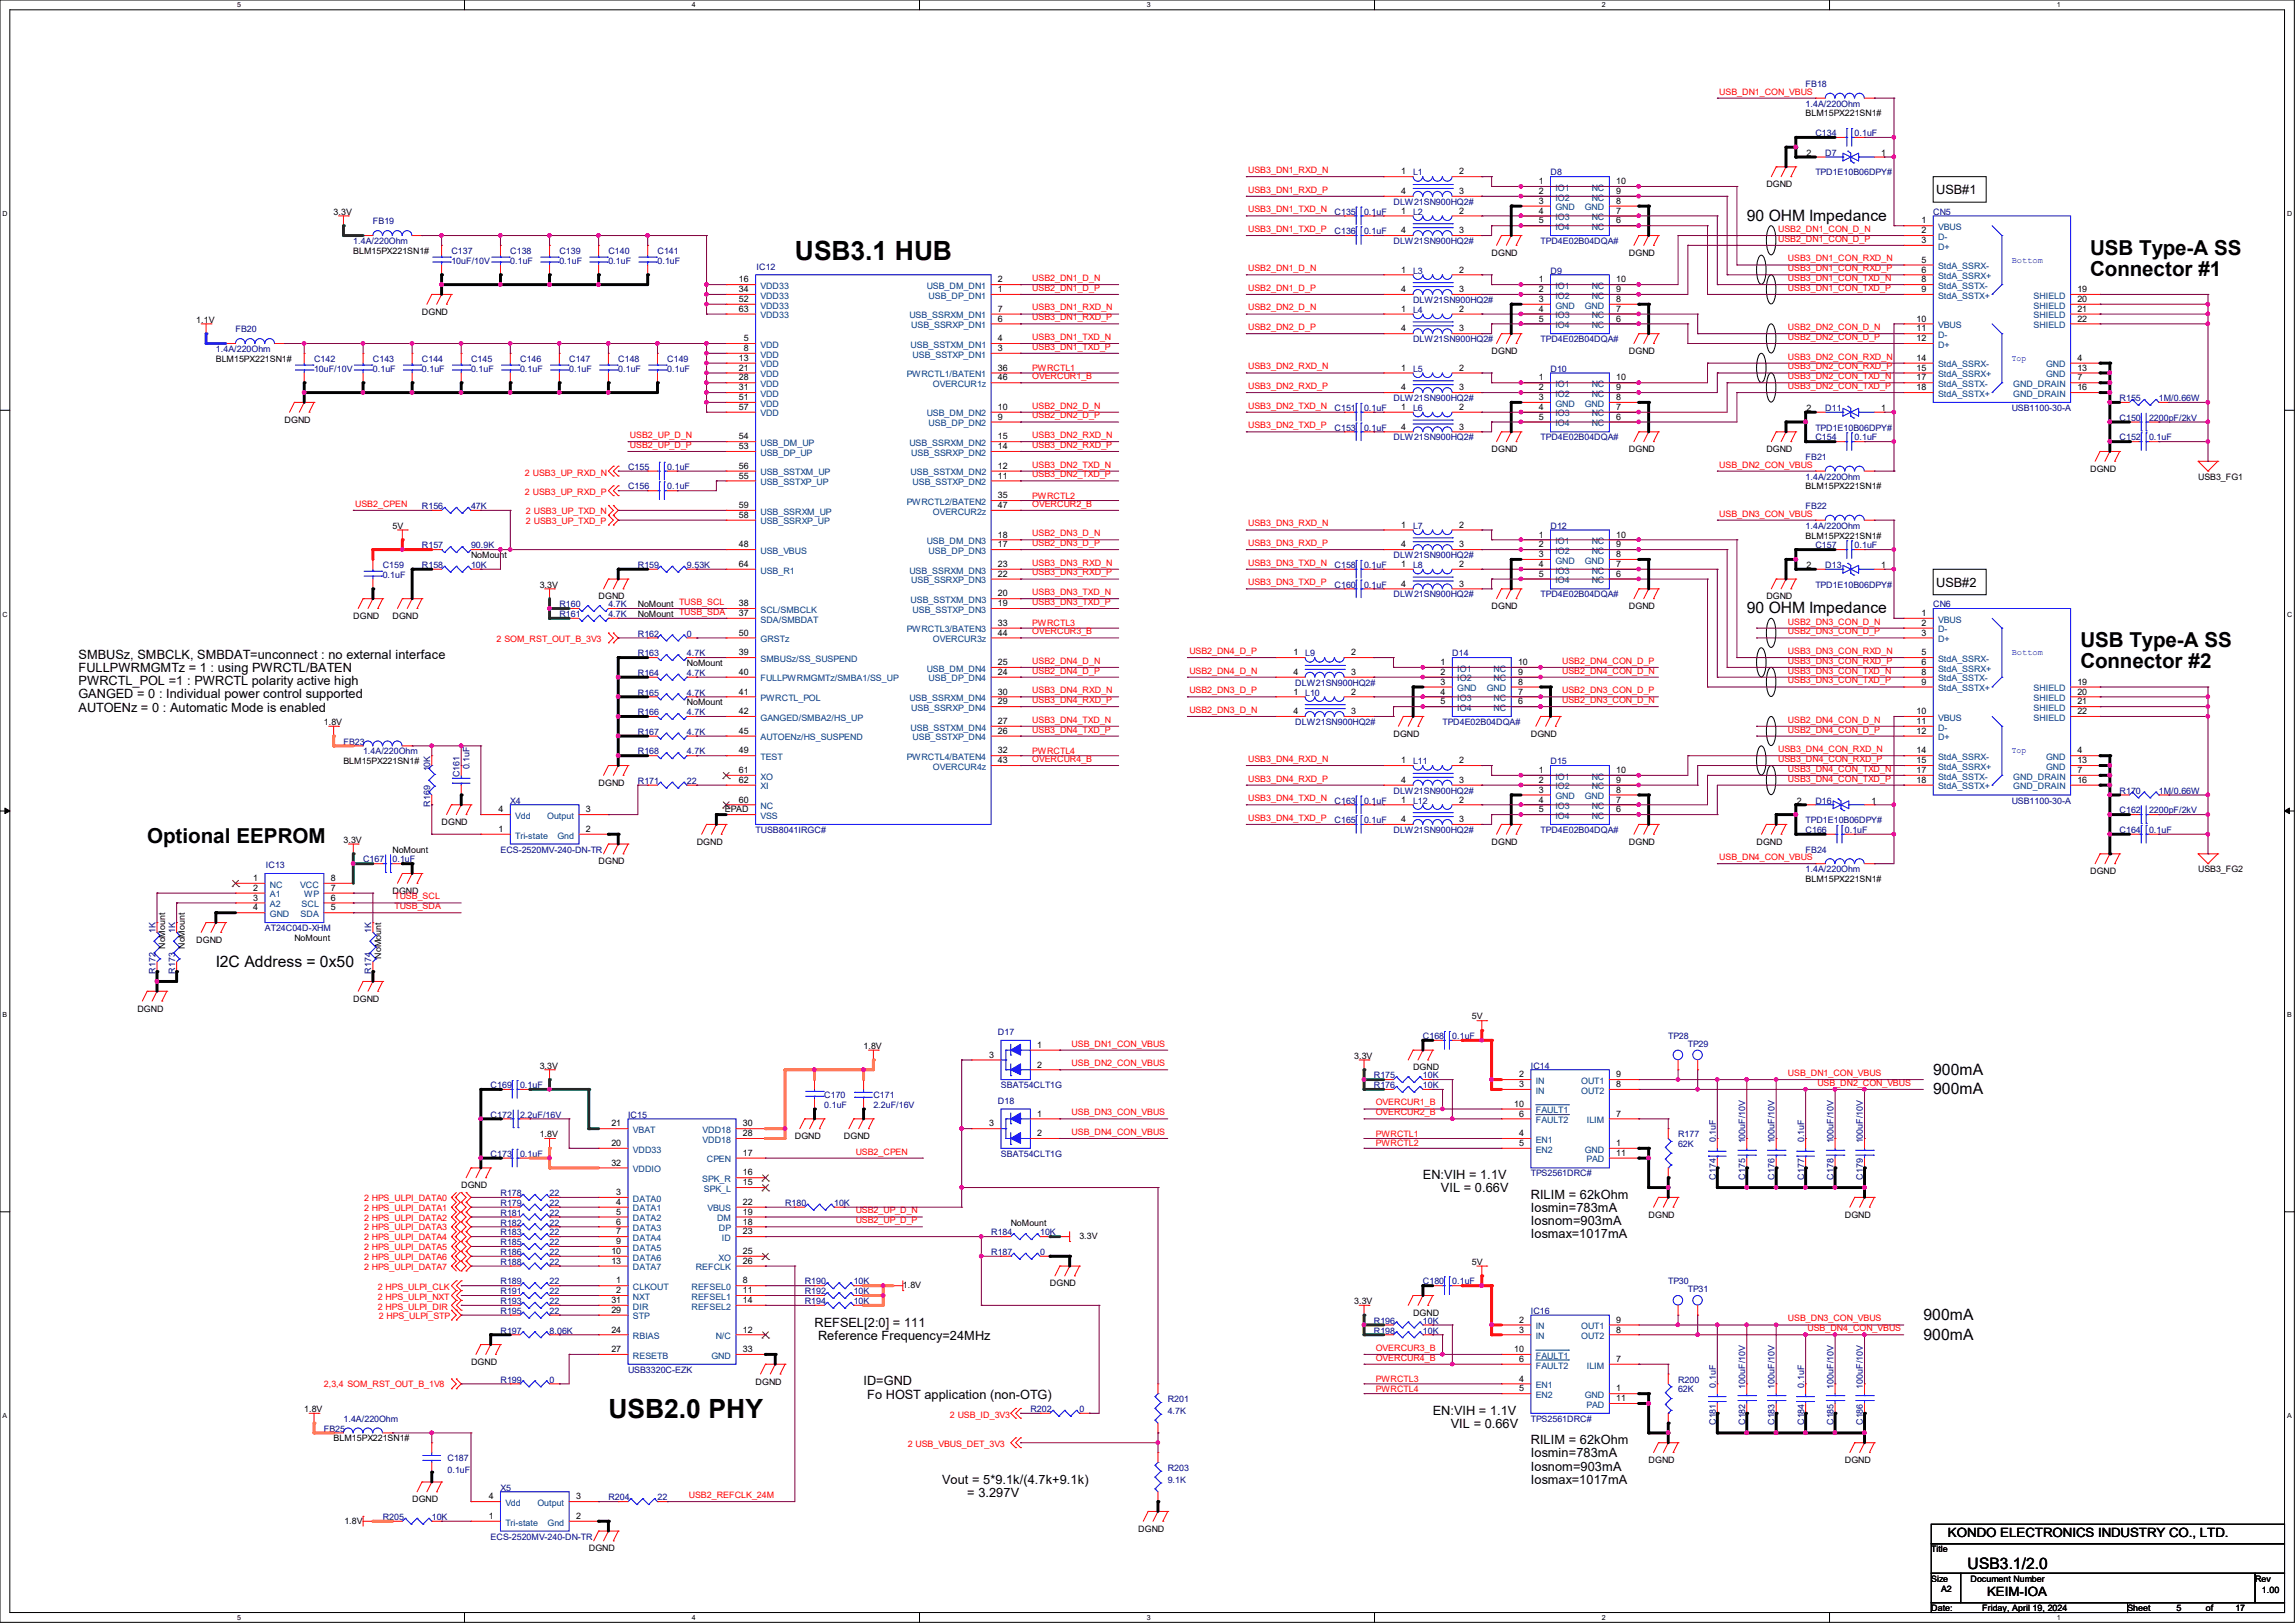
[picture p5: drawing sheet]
<svg xmlns="http://www.w3.org/2000/svg" width="297mm" height="210mm" viewBox="0 0 297 210" stroke-linecap="round" stroke-linejoin="round" font-family="sans-serif">
<defs><g id="words">
<g font-size="3.4">
<text x="102.9" y="33.7">USB3.1 HUB</text>
<text x="78.7" y="183.5">USB2.0 PHY</text>
</g>
<g font-size="2.7">
<text x="270.5" y="32.9">USB Type-A SS</text>
<text x="270.5" y="35.7">Connector #1</text>
<text x="269.2" y="83.7">USB Type-A SS</text>
<text x="269.2" y="86.5">Connector #2</text>
<text x="19" y="109.1">Optional EEPROM</text>
</g>
<g font-size="2">
<text x="226.1" y="28.6">90 OHM Impedance</text>
<text x="226.1" y="79.4">90 OHM Impedance</text>
<text x="27.9" y="125.1">I2C Address = 0x50</text>
<text x="250.2" y="139.1">900mA</text>
<text x="250.2" y="141.6">900mA</text>
<text x="248.9" y="170.8">900mA</text>
<text x="248.9" y="173.4">900mA</text>
<text x="254.6" y="203.1">USB3.1/2.0</text>
</g>
<g font-size="1.7">
<text x="250.6" y="25.1">USB#1</text>
<text x="250.6" y="75.9">USB#2</text>
<text x="10.2" y="85.3">SMBUSz, SMBCLK, SMBDAT=unconnect : no external interface</text>
<text x="10.2" y="87">FULLPWRMGMTz = 1 : using PWRCTL/BATEN</text>
<text x="10.2" y="88.7">PWRCTL_POL =1 : PWRCTL polarity active high</text>
<text x="10.2" y="90.4">GANGED = 0 : Individual power control supported</text>
<text x="10.2" y="92.1">AUTOENz = 0 : Automatic Mode is enabled</text>
<text x="184.1" y="152.6">EN:VIH = 1.1V</text>
<text x="186.5" y="154.3">VIL = 0.66V</text>
<text x="198.1" y="155.2">RILIM = 62kOhm</text>
<text x="198.1" y="156.8">Iosmin=783mA</text>
<text x="198.1" y="158.5">Iosnom=903mA</text>
<text x="198.1" y="160.2">Iosmax=1017mA</text>
<text x="105.4" y="171.7">REFSEL[2:0] = 111</text>
<text x="105.9" y="173.4">Reference Frequency=24MHz</text>
<text x="111.8" y="179.3">ID=GND</text>
<text x="112.2" y="181">Fo HOST application (non-OTG)</text>
<text x="185.4" y="183.1">EN:VIH = 1.1V</text>
<text x="187.8" y="184.8">VIL = 0.66V</text>
<text x="121.9" y="192">Vout = 5*9.1k/(4.7k+9.1k)</text>
<text x="198.1" y="186.9">RILIM = 62kOhm</text>
<text x="198.1" y="188.6">Iosmin=783mA</text>
<text x="198.1" y="190.3">Iosnom=903mA</text>
<text x="198.1" y="192">Iosmax=1017mA</text>
<text x="125.2" y="193.7">= 3.297V</text>
<text x="252.1" y="198.8">KONDO ELECTRONICS INDUSTRY CO., LTD.</text>
<text x="257.2" y="206.5">KEIM-IOA</text>
</g>
<g font-size="1.1" fill="#000080">
<text x="233.7" y="11.3">FB18</text>
<text x="233.7" y="13.8">1.4A/220Ohm</text>
<text x="234.9" y="17.6">C134</text>
<text x="240" y="17.6">0.1uF</text>
<text x="182.9" y="22.7">L1</text>
<text x="200.7" y="22.7">D8</text>
<text x="234.9" y="22.7">TPD1E10B06DPY#</text>
<text x="236.2" y="20.2">D7</text>
<text x="48.3" y="29">FB19</text>
<text x="172.7" y="27.8">C135</text>
<text x="176.5" y="27.8">0.1uF</text>
<text x="180.3" y="26.5">DLW21SN900HQ2#</text>
<text x="182.9" y="27.8">L2</text>
<text x="250.2" y="27.8">CN5</text>
<text x="45.7" y="31.6">1.4A/220Ohm</text>
<text x="58.4" y="32.9">C137</text>
<text x="58.4" y="34.1">10uF/10V</text>
<text x="66" y="32.9">C138</text>
<text x="66" y="34.1">0.1uF</text>
<text x="72.4" y="32.9">C139</text>
<text x="72.4" y="34.1">0.1uF</text>
<text x="78.7" y="32.9">C140</text>
<text x="78.7" y="34.1">0.1uF</text>
<text x="85.1" y="32.9">C141</text>
<text x="85.1" y="34.1">0.1uF</text>
<text x="97.9" y="34.9">IC12</text>
<text x="172.7" y="30.3">C136</text>
<text x="176.5" y="30.3">0.1uF</text>
<text x="180.3" y="31.6">DLW21SN900HQ2#</text>
<text x="182.9" y="35.4">L3</text>
<text x="199.4" y="31.6">TPD4E02B04DQA#</text>
<text x="200.7" y="35.4">D9</text>
<text x="182.9" y="40.5">L4</text>
<text x="182.9" y="39.2">DLW21SN900HQ2#</text>
<text x="27.9" y="45.6">1.4A/220Ohm</text>
<text x="30.5" y="43">FB20</text>
<text x="40.6" y="46.8">C142</text>
<text x="48.3" y="46.8">C143</text>
<text x="54.6" y="46.8">C144</text>
<text x="61" y="46.8">C145</text>
<text x="67.3" y="46.8">C146</text>
<text x="73.7" y="46.8">C147</text>
<text x="80" y="46.8">C148</text>
<text x="86.4" y="46.8">C149</text>
<text x="182.9" y="44.3">DLW21SN900HQ2#</text>
<text x="199.4" y="44.3">TPD4E02B04DQA#</text>
<text x="40.6" y="48.1">10uF/10V</text>
<text x="48.3" y="48.1">0.1uF</text>
<text x="54.6" y="48.1">0.1uF</text>
<text x="61" y="48.1">0.1uF</text>
<text x="67.3" y="48.1">0.1uF</text>
<text x="73.7" y="48.1">0.1uF</text>
<text x="80" y="48.1">0.1uF</text>
<text x="86.4" y="48.1">0.1uF</text>
<text x="172.7" y="53.2">C151</text>
<text x="176.5" y="53.2">0.1uF</text>
<text x="180.3" y="51.9">DLW21SN900HQ2#</text>
<text x="182.9" y="48.1">L5</text>
<text x="182.9" y="53.2">L6</text>
<text x="200.7" y="48.1">D10</text>
<text x="236.2" y="53.2">D11</text>
<text x="260.3" y="53.2">USB1100-30-A</text>
<text x="274.3" y="51.9">R155</text>
<text x="279.4" y="51.9">1M/0.66W</text>
<text x="172.7" y="55.7">C153</text>
<text x="176.5" y="55.7">0.1uF</text>
<text x="180.3" y="57">DLW21SN900HQ2#</text>
<text x="199.4" y="57">TPD4E02B04DQA#</text>
<text x="233.7" y="59.5">FB21</text>
<text x="234.9" y="55.7">TPD1E10B06DPY#</text>
<text x="234.9" y="57">C154</text>
<text x="240" y="57">0.1uF</text>
<text x="274.3" y="54.4">C150</text>
<text x="274.3" y="57">C152</text>
<text x="278.1" y="54.4">2200pF/2kV</text>
<text x="278.1" y="57">0.1uF</text>
<text x="54.6" y="65.9">R156</text>
<text x="61" y="65.9">47K</text>
<text x="81.3" y="63.3">C156</text>
<text x="81.3" y="60.8">C155</text>
<text x="86.4" y="63.3">0.1uF</text>
<text x="86.4" y="60.8">0.1uF</text>
<text x="233.7" y="65.9">FB22</text>
<text x="233.7" y="62.1">1.4A/220Ohm</text>
<text x="54.6" y="71">R157</text>
<text x="61" y="71">90.9K</text>
<text x="182.9" y="68.4">L7</text>
<text x="200.7" y="68.4">D12</text>
<text x="233.7" y="68.4">1.4A/220Ohm</text>
<text x="234.9" y="71">C157</text>
<text x="240" y="71">0.1uF</text>
<text x="49.5" y="73.5">C159</text>
<text x="49.5" y="74.8">0.1uF</text>
<text x="54.6" y="73.5">R158</text>
<text x="61" y="73.5">10K</text>
<text x="82.5" y="73.5">R159</text>
<text x="88.9" y="73.5">9.53K</text>
<text x="172.7" y="76">C160</text>
<text x="172.7" y="73.5">C158</text>
<text x="176.5" y="76">0.1uF</text>
<text x="176.5" y="73.5">0.1uF</text>
<text x="180.3" y="77.3">DLW21SN900HQ2#</text>
<text x="180.3" y="72.2">DLW21SN900HQ2#</text>
<text x="182.9" y="73.5">L8</text>
<text x="199.4" y="77.3">TPD4E02B04DQA#</text>
<text x="234.9" y="76">TPD1E10B06DPY#</text>
<text x="236.2" y="73.5">D13</text>
<text x="72.4" y="78.6">R160</text>
<text x="72.4" y="79.8">R161</text>
<text x="78.7" y="78.6">4.7K</text>
<text x="78.7" y="79.8">4.7K</text>
<text x="82.5" y="82.4">R162</text>
<text x="88.9" y="82.4">0</text>
<text x="250.2" y="78.6">CN6</text>
<text x="82.5" y="87.5">R164</text>
<text x="82.5" y="84.9">R163</text>
<text x="88.9" y="87.5">4.7K</text>
<text x="88.9" y="84.9">4.7K</text>
<text x="167.6" y="88.7">DLW21SN900HQ2#</text>
<text x="168.9" y="84.9">L9</text>
<text x="188" y="84.9">D14</text>
<text x="82.5" y="95.1">R167</text>
<text x="82.5" y="90">R165</text>
<text x="82.5" y="92.5">R166</text>
<text x="88.9" y="95.1">4.7K</text>
<text x="88.9" y="90">4.7K</text>
<text x="88.9" y="92.5">4.7K</text>
<text x="167.6" y="93.8">DLW21SN900HQ2#</text>
<text x="168.9" y="90">L10</text>
<text x="186.7" y="93.8">TPD4E02B04DQA#</text>
<text x="44.4" y="96.4">FB23</text>
<text x="47" y="97.6">1.4A/220Ohm</text>
<text x="55.7" y="99.8" transform="rotate(-90 55.7 99.8)">10K</text>
<text x="59.5" y="100.6" transform="rotate(-90 59.5 100.6)">C161</text>
<text x="60.7" y="99.6" transform="rotate(-90 60.7 99.6)">0.1uF</text>
<text x="82.5" y="101.4">R171</text>
<text x="82.5" y="97.6">R168</text>
<text x="88.9" y="101.4">22</text>
<text x="88.9" y="97.6">4.7K</text>
<text x="182.9" y="98.9">L11</text>
<text x="200.7" y="98.9">D15</text>
<text x="55.7" y="104.4" transform="rotate(-90 55.7 104.4)">R169</text>
<text x="66" y="104">X4</text>
<text x="97.8" y="107.8">TUSB8041IRGC#</text>
<text x="172.7" y="106.5">C165</text>
<text x="172.7" y="104">C163</text>
<text x="176.5" y="106.5">0.1uF</text>
<text x="176.5" y="104">0.1uF</text>
<text x="180.3" y="102.7">DLW21SN900HQ2#</text>
<text x="180.3" y="107.8">DLW21SN900HQ2#</text>
<text x="182.9" y="104">L12</text>
<text x="199.4" y="107.8">TPD4E02B04DQA#</text>
<text x="233.7" y="107.8">C166</text>
<text x="233.7" y="106.5">TPD1E10B06DPY#</text>
<text x="234.9" y="104">D16</text>
<text x="238.7" y="107.8">0.1uF</text>
<text x="260.3" y="104">USB1100-30-A</text>
<text x="274.3" y="107.8">C164</text>
<text x="274.3" y="105.2">C162</text>
<text x="274.3" y="102.7">R170</text>
<text x="278.1" y="107.8">0.1uF</text>
<text x="278.1" y="105.2">2200pF/2kV</text>
<text x="279.4" y="102.7">1M/0.66W</text>
<text x="34.4" y="112.4">IC13</text>
<text x="47" y="111.6">C167</text>
<text x="50.8" y="111.6">0.1uF</text>
<text x="64.8" y="110.3">ECS-2520MV-240-DN-TR</text>
<text x="233.7" y="110.3">FB24</text>
<text x="233.7" y="112.9">1.4A/220Ohm</text>
<text x="20.1" y="126" transform="rotate(-90 20.1 126)">R172</text>
<text x="20.1" y="120.8" transform="rotate(-90 20.1 120.8)">1K</text>
<text x="22.6" y="126" transform="rotate(-90 22.6 126)">R173</text>
<text x="22.6" y="120.8" transform="rotate(-90 22.6 120.8)">1K</text>
<text x="34.3" y="120.5">AT24C04D-XHM</text>
<text x="48" y="126" transform="rotate(-90 48 126)">R174</text>
<text x="48" y="120.8" transform="rotate(-90 48 120.8)">1K</text>
<text x="129.2" y="133.9">D17</text>
<text x="184.1" y="134.5">C168</text>
<text x="188" y="134.5">0.1uF</text>
<text x="215.9" y="134.5">TP28</text>
<text x="218.4" y="135.5">TP29</text>
<text x="63.5" y="140.8">C169</text>
<text x="67.3" y="140.8">0.1uF</text>
<text x="106.7" y="142.1">C170</text>
<text x="106.7" y="143.3">0.1uF</text>
<text x="113" y="142.1">C171</text>
<text x="113" y="143.3">2.2uF/16V</text>
<text x="129.2" y="142.8">D18</text>
<text x="129.5" y="140.8">SBAT54CLT1G</text>
<text x="177.8" y="139.5">R175</text>
<text x="177.8" y="140.8">R176</text>
<text x="184.1" y="139.5">10K</text>
<text x="184.1" y="140.8">10K</text>
<text x="198.1" y="138.3">IC14</text>
<text x="63.5" y="144.6">C172</text>
<text x="63.5" y="149.7">C173</text>
<text x="67.3" y="144.6">2.2uF/16V</text>
<text x="67.3" y="149.7">0.1uF</text>
<text x="81.3" y="144.6">IC15</text>
<text x="129.5" y="149.7">SBAT54CLT1G</text>
<text x="217.2" y="147.2">R177</text>
<text x="217.2" y="148.4">62K</text>
<text x="222" y="147.8" transform="rotate(-90 222 147.8)">0.1uF</text>
<text x="225.9" y="148" transform="rotate(-90 225.9 148)">100uF/10V</text>
<text x="229.7" y="148" transform="rotate(-90 229.7 148)">100uF/10V</text>
<text x="233.5" y="147.8" transform="rotate(-90 233.5 147.8)">0.1uF</text>
<text x="237.3" y="148" transform="rotate(-90 237.3 148)">100uF/10V</text>
<text x="241.1" y="148" transform="rotate(-90 241.1 148)">100uF/10V</text>
<text x="64.8" y="154.8">R178</text>
<text x="71.1" y="154.8">22</text>
<text x="198.1" y="152.2">TPS2561DRC#</text>
<text x="222" y="152.7" transform="rotate(-90 222 152.7)">C174</text>
<text x="225.9" y="152.7" transform="rotate(-90 225.9 152.7)">C175</text>
<text x="229.7" y="152.7" transform="rotate(-90 229.7 152.7)">C176</text>
<text x="233.5" y="152.7" transform="rotate(-90 233.5 152.7)">C177</text>
<text x="237.3" y="152.7" transform="rotate(-90 237.3 152.7)">C178</text>
<text x="241.1" y="152.7" transform="rotate(-90 241.1 152.7)">C179</text>
<text x="64.8" y="161.1">R185</text>
<text x="64.8" y="159.9">R183</text>
<text x="64.8" y="157.3">R181</text>
<text x="64.8" y="156">R179</text>
<text x="64.8" y="158.6">R182</text>
<text x="71.1" y="161.1">22</text>
<text x="71.1" y="159.9">22</text>
<text x="71.1" y="157.3">22</text>
<text x="71.1" y="156">22</text>
<text x="71.1" y="158.6">22</text>
<text x="101.6" y="156">R180</text>
<text x="108" y="156">10K</text>
<text x="128.3" y="159.9">R184</text>
<text x="134.6" y="159.9">10K</text>
<text x="64.8" y="167.5">R191</text>
<text x="64.8" y="166.2">R189</text>
<text x="64.8" y="162.4">R186</text>
<text x="64.8" y="163.7">R188</text>
<text x="71.1" y="167.5">22</text>
<text x="71.1" y="166.2">22</text>
<text x="71.1" y="162.4">22</text>
<text x="71.1" y="163.7">22</text>
<text x="104.1" y="167.5">R192</text>
<text x="104.1" y="166.2">R190</text>
<text x="110.5" y="167.5">10K</text>
<text x="110.5" y="166.2">10K</text>
<text x="128.3" y="162.4">R187</text>
<text x="134.6" y="162.4">0</text>
<text x="184.1" y="166.2">C180</text>
<text x="188" y="166.2">0.1uF</text>
<text x="215.9" y="166.2">TP30</text>
<text x="218.4" y="167.2">TP31</text>
<text x="64.8" y="172.6">R197</text>
<text x="64.8" y="170">R195</text>
<text x="64.8" y="168.7">R193</text>
<text x="71.1" y="172.6">8.06K</text>
<text x="71.1" y="170">22</text>
<text x="71.1" y="168.7">22</text>
<text x="104.1" y="168.7">R194</text>
<text x="110.5" y="168.7">10K</text>
<text x="177.8" y="171.3">R196</text>
<text x="177.8" y="172.6">R198</text>
<text x="184.1" y="171.3">10K</text>
<text x="184.1" y="172.6">10K</text>
<text x="198.1" y="170">IC16</text>
<text x="64.8" y="178.9">R199</text>
<text x="71.1" y="178.9">0</text>
<text x="81.3" y="177.6">USB3320C-EZK</text>
<text x="217.2" y="178.9">R200</text>
<text x="222" y="179.6" transform="rotate(-90 222 179.6)">0.1uF</text>
<text x="225.9" y="179.7" transform="rotate(-90 225.9 179.7)">100uF/10V</text>
<text x="229.7" y="179.7" transform="rotate(-90 229.7 179.7)">100uF/10V</text>
<text x="233.5" y="179.6" transform="rotate(-90 233.5 179.6)">0.1uF</text>
<text x="237.3" y="179.7" transform="rotate(-90 237.3 179.7)">100uF/10V</text>
<text x="241.1" y="179.7" transform="rotate(-90 241.1 179.7)">100uF/10V</text>
<text x="41.9" y="185.3">FB25</text>
<text x="44.4" y="184">1.4A/220Ohm</text>
<text x="133.3" y="182.7">R202</text>
<text x="139.7" y="182.7">0</text>
<text x="151.1" y="181.4">R201</text>
<text x="151.1" y="183">4.7K</text>
<text x="198.1" y="184">TPS2561DRC#</text>
<text x="217.2" y="180.2">62K</text>
<text x="222" y="184.4" transform="rotate(-90 222 184.4)">C181</text>
<text x="225.9" y="184.4" transform="rotate(-90 225.9 184.4)">C182</text>
<text x="229.7" y="184.4" transform="rotate(-90 229.7 184.4)">C183</text>
<text x="233.5" y="184.4" transform="rotate(-90 233.5 184.4)">C184</text>
<text x="237.3" y="184.4" transform="rotate(-90 237.3 184.4)">C185</text>
<text x="241.1" y="184.4" transform="rotate(-90 241.1 184.4)">C186</text>
<text x="57.9" y="189.1">C187</text>
<text x="57.9" y="190.6">0.1uF</text>
<text x="151.1" y="190.3">R203</text>
<text x="151.1" y="191.9">9.1K</text>
<text x="49.5" y="196.7">R205</text>
<text x="55.9" y="196.7">10K</text>
<text x="64.8" y="192.9">X5</text>
<text x="78.7" y="194.1">R204</text>
<text x="85.1" y="194.1">22</text>
<text x="63.5" y="199.2">ECS-2520MV-240-DN-TR</text>
</g>
<g font-size="1.1" fill="#f00">
<text x="222.5" y="12.2">USB_DN1_CON_VBUS</text>
<text x="161.5" y="22.4">USB3_DN1_RXD_N</text>
<text x="161.5" y="24.9">USB3_DN1_RXD_P</text>
<text x="161.5" y="27.5">USB3_DN1_TXD_N</text>
<text x="161.5" y="30">USB3_DN1_TXD_P</text>
<text x="161.5" y="35.1">USB2_DN1_D_N</text>
<text x="230.1" y="30">USB2_DN1_CON_D_N</text>
<text x="230.1" y="31.3">USB2_DN1_CON_D_P</text>
<text x="231.4" y="33.8">USB3_DN1_CON_RXD_N</text>
<text x="231.4" y="35.1">USB3_DN1_CON_RXD_P</text>
<text x="133.6" y="36.4">USB2_DN1_D_N</text>
<text x="133.6" y="37.6">USB2_DN1_D_P</text>
<text x="133.6" y="40.2">USB3_DN1_RXD_N</text>
<text x="133.6" y="41.4">USB3_DN1_RXD_P</text>
<text x="161.5" y="37.6">USB2_DN1_D_P</text>
<text x="161.5" y="40.2">USB2_DN2_D_N</text>
<text x="231.4" y="36.4">USB3_DN1_CON_TXD_N</text>
<text x="231.4" y="37.6">USB3_DN1_CON_TXD_P</text>
<text x="133.6" y="44">USB3_DN1_TXD_N</text>
<text x="133.6" y="45.3">USB3_DN1_TXD_P</text>
<text x="161.5" y="47.8">USB3_DN2_RXD_N</text>
<text x="161.5" y="42.7">USB2_DN2_D_P</text>
<text x="231.4" y="42.7">USB2_DN2_CON_D_N</text>
<text x="231.4" y="46.5">USB3_DN2_CON_RXD_N</text>
<text x="231.4" y="47.8">USB3_DN2_CON_RXD_P</text>
<text x="231.4" y="44">USB2_DN2_CON_D_P</text>
<text x="133.6" y="52.9">USB2_DN2_D_N</text>
<text x="133.6" y="48">PWRCTL1</text>
<text x="133.6" y="49.1">OVERCUR1_B</text>
<text x="161.5" y="50.3">USB3_DN2_RXD_P</text>
<text x="161.5" y="52.9">USB3_DN2_TXD_N</text>
<text x="231.4" y="49.1">USB3_DN2_CON_TXD_N</text>
<text x="231.4" y="50.3">USB3_DN2_CON_TXD_P</text>
<text x="81.5" y="56.7">USB2_UP_D_N</text>
<text x="81.5" y="58">USB2_UP_D_P</text>
<text x="133.6" y="54.1">USB2_DN2_D_P</text>
<text x="133.6" y="56.7">USB3_DN2_RXD_N</text>
<text x="133.6" y="58">USB3_DN2_RXD_P</text>
<text x="161.5" y="55.4">USB3_DN2_TXD_P</text>
<text x="46" y="65.6">USB2_CPEN</text>
<text x="67.9" y="61.6">2 USB3_UP_RXD_N</text>
<text x="67.9" y="64.1">2 USB3_UP_RXD_P</text>
<text x="133.6" y="60.5">USB3_DN2_TXD_N</text>
<text x="133.6" y="61.8">USB3_DN2_TXD_P</text>
<text x="133.6" y="64.5">PWRCTL2</text>
<text x="133.6" y="65.6">OVERCUR2_B</text>
<text x="222.5" y="60.5">USB_DN2_CON_VBUS</text>
<text x="68.1" y="67.8">2 USB3_UP_TXD_P</text>
<text x="68.1" y="66.5">2 USB3_UP_TXD_N</text>
<text x="133.6" y="69.4">USB2_DN3_D_N</text>
<text x="133.6" y="70.7">USB2_DN3_D_P</text>
<text x="161.5" y="68.1">USB3_DN3_RXD_N</text>
<text x="161.5" y="70.7">USB3_DN3_RXD_P</text>
<text x="222.5" y="66.8">USB_DN3_CON_VBUS</text>
<text x="133.6" y="73.2">USB3_DN3_RXD_N</text>
<text x="133.6" y="74.5">USB3_DN3_RXD_P</text>
<text x="133.6" y="77">USB3_DN3_TXD_N</text>
<text x="161.5" y="73.2">USB3_DN3_TXD_N</text>
<text x="161.5" y="75.7">USB3_DN3_TXD_P</text>
<text x="64.3" y="83">2 SOM_RST_OUT_B_3V3</text>
<text x="87.9" y="79.5">TUSB_SDA</text>
<text x="87.9" y="78.3">TUSB_SCL</text>
<text x="133.6" y="78.3">USB3_DN3_TXD_P</text>
<text x="133.6" y="81">PWRCTL3</text>
<text x="133.6" y="82.1">OVERCUR3_B</text>
<text x="231.4" y="80.8">USB2_DN3_CON_D_N</text>
<text x="231.4" y="82.1">USB2_DN3_CON_D_P</text>
<text x="133.6" y="85.9">USB2_DN4_D_N</text>
<text x="133.6" y="87.2">USB2_DN4_D_P</text>
<text x="133.6" y="89.7">USB3_DN4_RXD_N</text>
<text x="153.9" y="89.7">USB2_DN3_D_P</text>
<text x="153.9" y="87.2">USB2_DN4_D_N</text>
<text x="153.9" y="84.6">USB2_DN4_D_P</text>
<text x="202.2" y="87.2">USB2_DN4_CON_D_N</text>
<text x="202.2" y="85.9">USB2_DN4_CON_D_P</text>
<text x="202.2" y="89.7">USB2_DN3_CON_D_P</text>
<text x="231.4" y="84.6">USB3_DN3_CON_RXD_N</text>
<text x="231.4" y="85.9">USB3_DN3_CON_RXD_P</text>
<text x="231.4" y="87.2">USB3_DN3_CON_TXD_N</text>
<text x="231.4" y="88.4">USB3_DN3_CON_TXD_P</text>
<text x="133.6" y="91">USB3_DN4_RXD_P</text>
<text x="133.6" y="93.5">USB3_DN4_TXD_N</text>
<text x="133.6" y="94.8">USB3_DN4_TXD_P</text>
<text x="153.9" y="92.2">USB2_DN3_D_N</text>
<text x="202.2" y="91">USB2_DN3_CON_D_N</text>
<text x="231.4" y="93.5">USB2_DN4_CON_D_N</text>
<text x="231.4" y="94.8">USB2_DN4_CON_D_P</text>
<text x="133.6" y="97.5">PWRCTL4</text>
<text x="133.6" y="98.6">OVERCUR4_B</text>
<text x="161.5" y="98.6">USB3_DN4_RXD_N</text>
<text x="161.5" y="101.1">USB3_DN4_RXD_P</text>
<text x="230.1" y="97.3">USB3_DN4_CON_RXD_N</text>
<text x="230.1" y="98.6">USB3_DN4_CON_RXD_P</text>
<text x="231.4" y="99.9">USB3_DN4_CON_TXD_N</text>
<text x="231.4" y="101.1">USB3_DN4_CON_TXD_P</text>
<text x="161.5" y="103.7">USB3_DN4_TXD_N</text>
<text x="161.5" y="106.2">USB3_DN4_TXD_P</text>
<text x="222.5" y="111.3">USB_DN4_CON_VBUS</text>
<text x="51.1" y="117.6">TUSB_SDA</text>
<text x="51.1" y="116.4">TUSB_SCL</text>
<text x="138.7" y="135.4">USB_DN1_CON_VBUS</text>
<text x="138.7" y="138">USB_DN2_CON_VBUS</text>
<text x="178" y="143">OVERCUR1_B</text>
<text x="231.4" y="139.2">USB_DN1_CON_VBUS</text>
<text x="235.2" y="140.5">USB_DN2_CON_VBUS</text>
<text x="110.7" y="149.4">USB2_CPEN</text>
<text x="138.7" y="144.3">USB_DN3_CON_VBUS</text>
<text x="138.7" y="146.9">USB_DN4_CON_VBUS</text>
<text x="178" y="147.1">PWRCTL1</text>
<text x="178" y="148.3">PWRCTL2</text>
<text x="178" y="144.3">OVERCUR2_B</text>
<text x="47.1" y="155.4">2 HPS_ULPI_DATA0</text>
<text x="47.1" y="156.7">2 HPS_ULPI_DATA1</text>
<text x="47.1" y="158">2 HPS_ULPI_DATA2</text>
<text x="47.1" y="159.2">2 HPS_ULPI_DATA3</text>
<text x="47.1" y="160.5">2 HPS_ULPI_DATA4</text>
<text x="47.1" y="161.8">2 HPS_ULPI_DATA5</text>
<text x="110.7" y="157">USB2_UP_D_N</text>
<text x="110.7" y="158.3">USB2_UP_D_P</text>
<text x="47.1" y="163">2 HPS_ULPI_DATA6</text>
<text x="47.1" y="164.3">2 HPS_ULPI_DATA7</text>
<text x="48.9" y="167">2 HPS_ULPI_CLK</text>
<text x="48.9" y="168.2">2 HPS_ULPI_NXT</text>
<text x="48.9" y="169.5">2 HPS_ULPI_DIR</text>
<text x="49" y="170.7">2 HPS_ULPI_STP</text>
<text x="231.4" y="171">USB_DN3_CON_VBUS</text>
<text x="233.9" y="172.3">USB_DN4_CON_VBUS</text>
<text x="41.9" y="179.5">2,3,4 SOM_RST_OUT_B_1V8</text>
<text x="178" y="178.8">PWRCTL3</text>
<text x="178" y="174.8">OVERCUR3_B</text>
<text x="178" y="176.1">OVERCUR4_B</text>
<text x="122.9" y="183.5">2 USB_ID_3V3</text>
<text x="178" y="180.1">PWRCTL4</text>
<text x="117.5" y="187.3">2 USB_VBUS_DET_3V3</text>
<text x="89.2" y="193.9">USB2_REFCLK_24M</text>
</g>
<g font-size="1.1">
<text x="233.7" y="15.1">BLM15PX221SN1#</text>
<text x="181.4" y="22.6">1</text>
<text x="188.8" y="22.6">2</text>
<text x="199.1" y="23.8">1</text>
<text x="209.2" y="23.8">10</text>
<text x="233.8" y="20.2">2</text>
<text x="243.5" y="20.2">1</text>
<text x="43.2" y="27.8">3.3V</text>
<text x="181.4" y="27.6">1</text>
<text x="181.4" y="25.1">4</text>
<text x="188.8" y="27.6">2</text>
<text x="188.8" y="25.1">3</text>
<text x="199.1" y="25.1">2</text>
<text x="199.1" y="26.4">3</text>
<text x="199.1" y="27.6">4</text>
<text x="199.1" y="28.9">5</text>
<text x="209.2" y="28.9">6</text>
<text x="209.2" y="27.6">7</text>
<text x="209.2" y="26.4">8</text>
<text x="209.2" y="25.1">9</text>
<text x="228.6" y="24.2">DGND</text>
<text x="248.7" y="28.9">1</text>
<text x="45.7" y="32.9">BLM15PX221SN1#</text>
<text x="181.4" y="30.2">4</text>
<text x="181.4" y="35.3">1</text>
<text x="188.8" y="30.2">3</text>
<text x="188.8" y="35.3">2</text>
<text x="193" y="33.1">DGND</text>
<text x="210.8" y="33.1">DGND</text>
<text x="248.7" y="30.2">2</text>
<text x="248.7" y="31.5">3</text>
<text x="248.7" y="34">5</text>
<text x="248.7" y="35.3">6</text>
<text x="25.4" y="41.7">1.1V</text>
<text x="54.6" y="40.7">DGND</text>
<text x="95.6" y="36.5">16</text>
<text x="95.6" y="37.8">34</text>
<text x="95.6" y="39.1">52</text>
<text x="95.6" y="40.3">63</text>
<text x="129.2" y="37.8">1</text>
<text x="129.2" y="36.5">2</text>
<text x="129.2" y="41.6">6</text>
<text x="129.2" y="40.3">7</text>
<text x="181.4" y="40.3">1</text>
<text x="181.4" y="37.8">4</text>
<text x="188.8" y="40.3">2</text>
<text x="188.8" y="37.8">3</text>
<text x="199.1" y="36.5">1</text>
<text x="199.1" y="37.8">2</text>
<text x="199.1" y="39.1">3</text>
<text x="199.1" y="40.3">4</text>
<text x="199.1" y="41.6">5</text>
<text x="209.2" y="41.6">6</text>
<text x="209.2" y="40.3">7</text>
<text x="209.2" y="39.1">8</text>
<text x="209.2" y="37.8">9</text>
<text x="209.2" y="36.5">10</text>
<text x="248" y="41.6">10</text>
<text x="248.7" y="36.5">8</text>
<text x="248.7" y="37.8">9</text>
<text x="268.9" y="37.8">19</text>
<text x="268.9" y="39.1">20</text>
<text x="268.9" y="40.3">21</text>
<text x="268.9" y="41.6">22</text>
<text x="27.9" y="46.8">BLM15PX221SN1#</text>
<text x="95.6" y="46.7">13</text>
<text x="95.6" y="48">21</text>
<text x="96.3" y="44.2">5</text>
<text x="96.3" y="45.4">8</text>
<text x="129.2" y="45.4">3</text>
<text x="129.2" y="44.2">4</text>
<text x="129.2" y="48">36</text>
<text x="181.4" y="48">1</text>
<text x="181.4" y="42.9">4</text>
<text x="188.8" y="48">2</text>
<text x="188.8" y="42.9">3</text>
<text x="193" y="45.8">DGND</text>
<text x="210.8" y="45.8">DGND</text>
<text x="248" y="42.9">11</text>
<text x="248" y="44.2">12</text>
<text x="248" y="46.7">14</text>
<text x="248" y="48">15</text>
<text x="268.9" y="46.7">4</text>
<text x="268.9" y="48">13</text>
<text x="95.6" y="49.2">28</text>
<text x="95.6" y="50.5">31</text>
<text x="95.6" y="51.8">51</text>
<text x="95.6" y="53">57</text>
<text x="129.2" y="53">10</text>
<text x="129.2" y="49.2">46</text>
<text x="181.4" y="50.5">4</text>
<text x="181.4" y="53">1</text>
<text x="188.8" y="50.5">3</text>
<text x="188.8" y="53">2</text>
<text x="199.1" y="49.2">1</text>
<text x="199.1" y="50.5">2</text>
<text x="199.1" y="51.8">3</text>
<text x="199.1" y="53">4</text>
<text x="209.2" y="53">7</text>
<text x="209.2" y="51.8">8</text>
<text x="209.2" y="50.5">9</text>
<text x="209.2" y="49.2">10</text>
<text x="233.8" y="53.2">2</text>
<text x="243.5" y="53.2">1</text>
<text x="248" y="49.2">17</text>
<text x="248" y="50.5">18</text>
<text x="268.9" y="49.2">7</text>
<text x="268.9" y="50.5">16</text>
<text x="36.8" y="54.7">DGND</text>
<text x="95.6" y="58.1">53</text>
<text x="95.6" y="56.9">54</text>
<text x="129.2" y="54.3">9</text>
<text x="129.2" y="58.1">14</text>
<text x="129.2" y="56.9">15</text>
<text x="181.4" y="55.6">4</text>
<text x="188.8" y="55.6">3</text>
<text x="193" y="58.5">DGND</text>
<text x="199.1" y="54.3">5</text>
<text x="209.2" y="54.3">6</text>
<text x="210.8" y="58.5">DGND</text>
<text x="228.6" y="58.5">DGND</text>
<text x="95.6" y="61.9">55</text>
<text x="95.6" y="60.7">56</text>
<text x="95.6" y="65.7">59</text>
<text x="129.2" y="61.9">11</text>
<text x="129.2" y="60.7">12</text>
<text x="129.2" y="64.5">35</text>
<text x="129.2" y="65.7">47</text>
<text x="233.7" y="63.3">BLM15PX221SN1#</text>
<text x="270.5" y="61">DGND</text>
<text x="284.5" y="62.1">USB3_FG1</text>
<text x="50.8" y="68.4">5V</text>
<text x="95.6" y="70.8">48</text>
<text x="95.6" y="67">58</text>
<text x="129.2" y="70.8">17</text>
<text x="129.2" y="69.6">18</text>
<text x="181.4" y="68.3">1</text>
<text x="181.4" y="70.8">4</text>
<text x="188.8" y="70.8">3</text>
<text x="188.8" y="68.3">2</text>
<text x="199.1" y="69.6">1</text>
<text x="199.1" y="70.8">2</text>
<text x="209.2" y="70.8">9</text>
<text x="209.2" y="69.6">10</text>
<text x="233.7" y="69.7">BLM15PX221SN1#</text>
<text x="61" y="72.2">NoMount</text>
<text x="69.8" y="76">3.3V</text>
<text x="77.5" y="77.6">DGND</text>
<text x="95.6" y="73.4">64</text>
<text x="129.2" y="77.2">20</text>
<text x="129.2" y="74.6">22</text>
<text x="129.2" y="73.4">23</text>
<text x="181.4" y="73.4">1</text>
<text x="181.4" y="75.9">4</text>
<text x="188.8" y="75.9">3</text>
<text x="188.8" y="73.4">2</text>
<text x="199.1" y="72.1">3</text>
<text x="199.1" y="73.4">4</text>
<text x="199.1" y="74.6">5</text>
<text x="209.2" y="74.6">6</text>
<text x="209.2" y="73.4">7</text>
<text x="209.2" y="72.1">8</text>
<text x="228.6" y="77.6">DGND</text>
<text x="233.8" y="73.5">2</text>
<text x="243.5" y="73.5">1</text>
<text x="45.7" y="80.1">DGND</text>
<text x="50.8" y="80.1">DGND</text>
<text x="82.5" y="78.6">NoMount</text>
<text x="82.5" y="79.8">NoMount</text>
<text x="95.6" y="79.7">37</text>
<text x="95.6" y="78.4">38</text>
<text x="95.6" y="82.3">50</text>
<text x="129.2" y="78.4">19</text>
<text x="129.2" y="81">33</text>
<text x="129.2" y="82.3">44</text>
<text x="193" y="78.8">DGND</text>
<text x="210.8" y="78.8">DGND</text>
<text x="248.7" y="79.7">1</text>
<text x="248.7" y="81">2</text>
<text x="248.7" y="82.3">3</text>
<text x="88.9" y="86.2">NoMount</text>
<text x="95.6" y="84.8">39</text>
<text x="95.6" y="87.3">40</text>
<text x="95.6" y="89.9">41</text>
<text x="129.2" y="87.3">24</text>
<text x="129.2" y="86.1">25</text>
<text x="129.2" y="89.9">30</text>
<text x="167.4" y="84.8">1</text>
<text x="167.4" y="87.3">4</text>
<text x="167.4" y="89.9">1</text>
<text x="174.9" y="87.3">3</text>
<text x="174.9" y="84.8">2</text>
<text x="174.9" y="89.9">2</text>
<text x="186.4" y="86.1">1</text>
<text x="186.4" y="87.3">2</text>
<text x="186.4" y="88.6">3</text>
<text x="186.4" y="89.9">4</text>
<text x="196.5" y="89.9">7</text>
<text x="196.5" y="88.6">8</text>
<text x="196.5" y="87.3">9</text>
<text x="196.5" y="86.1">10</text>
<text x="248.7" y="84.8">5</text>
<text x="248.7" y="86.1">6</text>
<text x="248.7" y="87.3">8</text>
<text x="248.7" y="88.6">9</text>
<text x="268.9" y="88.6">19</text>
<text x="268.9" y="89.9">20</text>
<text x="41.9" y="93.8">1.8V</text>
<text x="88.9" y="91.3">NoMount</text>
<text x="95.6" y="92.4">42</text>
<text x="95.6" y="95">45</text>
<text x="129.2" y="95">26</text>
<text x="129.2" y="93.7">27</text>
<text x="129.2" y="91.1">29</text>
<text x="167.4" y="92.4">4</text>
<text x="174.9" y="92.4">3</text>
<text x="180.3" y="95.3">DGND</text>
<text x="186.4" y="91.1">5</text>
<text x="196.5" y="91.1">6</text>
<text x="198.1" y="95.3">DGND</text>
<text x="248" y="92.4">10</text>
<text x="248" y="93.7">11</text>
<text x="248" y="95">12</text>
<text x="268.9" y="91.1">21</text>
<text x="268.9" y="92.4">22</text>
<text x="44.4" y="98.9">BLM15PX221SN1#</text>
<text x="77.5" y="101.7">DGND</text>
<text x="95.6" y="97.5">49</text>
<text x="95.6" y="100">61</text>
<text x="95.6" y="101.3">62</text>
<text x="129.2" y="97.5">32</text>
<text x="129.2" y="98.8">43</text>
<text x="181.4" y="98.8">1</text>
<text x="181.4" y="101.3">4</text>
<text x="188.8" y="101.3">3</text>
<text x="188.8" y="98.8">2</text>
<text x="199.1" y="100">1</text>
<text x="199.1" y="101.3">2</text>
<text x="209.2" y="101.3">9</text>
<text x="209.2" y="100">10</text>
<text x="248" y="97.5">14</text>
<text x="248" y="98.8">15</text>
<text x="248" y="100">17</text>
<text x="248" y="101.3">18</text>
<text x="268.9" y="97.5">4</text>
<text x="268.9" y="100">7</text>
<text x="268.9" y="98.8">13</text>
<text x="268.9" y="101.3">16</text>
<text x="57.1" y="106.8">DGND</text>
<text x="64.5" y="107.7">1</text>
<text x="64.5" y="105.1">4</text>
<text x="75.8" y="107.7">2</text>
<text x="75.8" y="105.1">3</text>
<text x="93.8" y="105.1">EPAD</text>
<text x="95.6" y="103.8">60</text>
<text x="181.4" y="103.8">1</text>
<text x="181.4" y="106.4">4</text>
<text x="188.8" y="106.4">3</text>
<text x="188.8" y="103.8">2</text>
<text x="199.1" y="102.6">3</text>
<text x="199.1" y="103.8">4</text>
<text x="199.1" y="105.1">5</text>
<text x="209.2" y="105.1">6</text>
<text x="209.2" y="103.8">7</text>
<text x="209.2" y="102.6">8</text>
<text x="232.5" y="104">2</text>
<text x="242.2" y="104">1</text>
<text x="44.4" y="109.1">3.3V</text>
<text x="50.8" y="110.3">NoMount</text>
<text x="77.5" y="111.8">DGND</text>
<text x="90.2" y="109.3">DGND</text>
<text x="193" y="109.3">DGND</text>
<text x="210.8" y="109.3">DGND</text>
<text x="227.3" y="109.3">DGND</text>
<text x="270.5" y="113.1">DGND</text>
<text x="284.5" y="112.9">USB3_FG2</text>
<text x="32.8" y="114">1</text>
<text x="32.8" y="115.3">2</text>
<text x="32.8" y="116.5">3</text>
<text x="32.8" y="117.8">4</text>
<text x="42.8" y="117.8">5</text>
<text x="42.8" y="116.5">6</text>
<text x="42.8" y="115.3">7</text>
<text x="42.8" y="114">8</text>
<text x="50.8" y="115.7">DGND</text>
<text x="233.7" y="114.1">BLM15PX221SN1#</text>
<text x="21.4" y="122.8" transform="rotate(-90 21.4 122.8)">NoMount</text>
<text x="23.9" y="122.8" transform="rotate(-90 23.9 122.8)">NoMount</text>
<text x="25.4" y="122">DGND</text>
<text x="38.1" y="121.8">NoMount</text>
<text x="49.3" y="124.1" transform="rotate(-90 49.3 124.1)">NoMount</text>
<text x="17.8" y="130.9">DGND</text>
<text x="45.7" y="129.6">DGND</text>
<text x="190.5" y="131.9">5V</text>
<text x="111.8" y="135.7">1.8V</text>
<text x="128" y="136.9">3</text>
<text x="134.2" y="135.6">1</text>
<text x="175.3" y="137">3.3V</text>
<text x="69.8" y="138.3">3.3V</text>
<text x="134.2" y="138.1">2</text>
<text x="182.9" y="138.5">DGND</text>
<text x="196" y="143.2">10</text>
<text x="196.6" y="139.4">2</text>
<text x="196.6" y="140.7">3</text>
<text x="209.2" y="140.7">8</text>
<text x="209.2" y="139.4">9</text>
<text x="69.8" y="147.2">1.8V</text>
<text x="79.1" y="148.3">20</text>
<text x="79.1" y="145.8">21</text>
<text x="96.1" y="145.8">30</text>
<text x="96.1" y="147">28</text>
<text x="96.1" y="149.6">17</text>
<text x="102.9" y="147.4">DGND</text>
<text x="109.2" y="147.4">DGND</text>
<text x="128" y="145.8">3</text>
<text x="134.2" y="144.5">1</text>
<text x="134.2" y="147">2</text>
<text x="196.6" y="147">4</text>
<text x="196.6" y="148.3">5</text>
<text x="196.6" y="144.5">6</text>
<text x="209.2" y="148.3">1</text>
<text x="209.2" y="144.5">7</text>
<text x="209.2" y="149.6">11</text>
<text x="59.7" y="153.8">DGND</text>
<text x="79.1" y="150.8">32</text>
<text x="79.8" y="154.6">3</text>
<text x="79.8" y="155.9">4</text>
<text x="96.1" y="152.1">16</text>
<text x="96.1" y="153.4">15</text>
<text x="96.1" y="155.9">22</text>
<text x="79.8" y="157.2">5</text>
<text x="79.8" y="158.5">6</text>
<text x="79.8" y="159.7">7</text>
<text x="79.8" y="161">9</text>
<text x="96.1" y="159.7">23</text>
<text x="96.1" y="157.2">19</text>
<text x="96.1" y="158.5">18</text>
<text x="130.8" y="158.6">NoMount</text>
<text x="139.7" y="160.4">3.3V</text>
<text x="213.4" y="157.6">DGND</text>
<text x="238.8" y="157.6">DGND</text>
<text x="79.1" y="162.3">10</text>
<text x="79.1" y="163.5">13</text>
<text x="79.8" y="166.1">1</text>
<text x="79.8" y="167.3">2</text>
<text x="96.1" y="163.5">26</text>
<text x="96.1" y="162.3">25</text>
<text x="96.1" y="167.3">11</text>
<text x="96.1" y="166.1">8</text>
<text x="116.8" y="166.7">1.8V</text>
<text x="135.9" y="166.5">DGND</text>
<text x="190.5" y="163.7">5V</text>
<text x="79.1" y="172.4">24</text>
<text x="79.1" y="169.9">29</text>
<text x="79.1" y="168.6">31</text>
<text x="96.1" y="168.6">14</text>
<text x="96.1" y="172.4">12</text>
<text x="175.3" y="168.7">3.3V</text>
<text x="182.9" y="170.3">DGND</text>
<text x="196.6" y="171.2">2</text>
<text x="196.6" y="172.4">3</text>
<text x="209.2" y="172.4">8</text>
<text x="209.2" y="171.2">9</text>
<text x="61" y="176.6">DGND</text>
<text x="79.1" y="175">27</text>
<text x="96.1" y="175">33</text>
<text x="97.8" y="179.2">DGND</text>
<text x="196" y="175">10</text>
<text x="196.6" y="178.8">4</text>
<text x="196.6" y="176.2">6</text>
<text x="209.2" y="176.2">7</text>
<text x="39.4" y="182.7">1.8V</text>
<text x="196.6" y="180">5</text>
<text x="209.2" y="180">1</text>
<text x="209.2" y="181.3">11</text>
<text x="43.2" y="186.5">BLM15PX221SN1#</text>
<text x="213.4" y="189.3">DGND</text>
<text x="238.8" y="189.3">DGND</text>
<text x="44.6" y="197.2">1.8V</text>
<text x="53.3" y="194.4">DGND</text>
<text x="63.2" y="196.6">1</text>
<text x="63.2" y="194">4</text>
<text x="74.5" y="196.6">2</text>
<text x="74.5" y="194">3</text>
<text x="76.2" y="200.8">DGND</text>
<text x="147.3" y="198.2">DGND</text>
<text x="249.9" y="200.9">Title</text>
<text x="249.9" y="204.7">Size</text>
<text x="249.9" y="208.5">Date:</text>
<text x="251.2" y="206">A2</text>
<text x="255" y="204.7">Document Number</text>
<text x="256.5" y="208.5">Friday, April 19, 2024</text>
<text x="275.3" y="208.5">Sheet</text>
<text x="281.7" y="208.5">5</text>
<text x="285.5" y="208.5">of</text>
<text x="289.3" y="208.5">17</text>
<text x="291.8" y="204.7">Rev</text>
<text x="292.7" y="206.1">1.00</text>
</g>
<g font-size="1.1" fill="#004080">
<text x="201.3" y="24.7">IO1</text>
<text x="201.3" y="26">IO2</text>
<text x="201.3" y="27.2">GND</text>
<text x="201.3" y="28.5">IO3</text>
<text x="201.3" y="29.8">IO4</text>
<text x="205.1" y="27.2">GND</text>
<text x="206" y="29.8">NC</text>
<text x="206" y="28.5">NC</text>
<text x="206" y="26">NC</text>
<text x="206" y="24.7">NC</text>
<text x="250.8" y="29.8">VBUS</text>
<text x="250.8" y="31">D-</text>
<text x="250.8" y="32.3">D+</text>
<text x="250.8" y="34.8">StdA_SSRX-</text>
<text x="98.4" y="37.4">VDD33</text>
<text x="98.4" y="38.7">VDD33</text>
<text x="98.4" y="39.9">VDD33</text>
<text x="98.4" y="41.2">VDD33</text>
<text x="117.7" y="41.2">USB_SSRXM_DN1</text>
<text x="119.9" y="37.4">USB_DM_DN1</text>
<text x="120.2" y="38.7">USB_DP_DN1</text>
<text x="201.3" y="37.4">IO1</text>
<text x="201.3" y="38.7">IO2</text>
<text x="201.3" y="39.9">GND</text>
<text x="201.3" y="41.2">IO3</text>
<text x="205.1" y="39.9">GND</text>
<text x="206" y="41.2">NC</text>
<text x="206" y="38.7">NC</text>
<text x="206" y="37.4">NC</text>
<text x="250.8" y="36.1">StdA_SSRX+</text>
<text x="250.8" y="37.4">StdA_SSTX-</text>
<text x="250.8" y="38.7">StdA_SSTX+</text>
<text x="263.2" y="38.7">SHIELD</text>
<text x="263.2" y="39.9">SHIELD</text>
<text x="263.2" y="41.2">SHIELD</text>
<text x="98.4" y="45">VDD</text>
<text x="98.4" y="46.3">VDD</text>
<text x="98.4" y="47.5">VDD</text>
<text x="117.9" y="45">USB_SSTXM_DN1</text>
<text x="117.9" y="42.5">USB_SSRXP_DN1</text>
<text x="118.1" y="46.3">USB_SSTXP_DN1</text>
<text x="201.3" y="42.5">IO4</text>
<text x="206" y="42.5">NC</text>
<text x="250.8" y="42.5">VBUS</text>
<text x="250.8" y="43.7">D-</text>
<text x="250.8" y="45">D+</text>
<text x="250.8" y="47.5">StdA_SSRX-</text>
<text x="263.2" y="42.5">SHIELD</text>
<text x="264.8" y="47.5">GND</text>
<text x="98.4" y="48.8">VDD</text>
<text x="98.4" y="50.1">VDD</text>
<text x="98.4" y="51.4">VDD</text>
<text x="98.4" y="52.6">VDD</text>
<text x="98.4" y="53.9">VDD</text>
<text x="117.3" y="48.8">PWRCTL1/BATEN1</text>
<text x="119.9" y="53.9">USB_DM_DN2</text>
<text x="120.7" y="50.1">OVERCUR1z</text>
<text x="201.3" y="50.1">IO1</text>
<text x="201.3" y="51.4">IO2</text>
<text x="201.3" y="52.6">GND</text>
<text x="201.3" y="53.9">IO3</text>
<text x="205.1" y="52.6">GND</text>
<text x="206" y="53.9">NC</text>
<text x="206" y="51.4">NC</text>
<text x="206" y="50.1">NC</text>
<text x="250.8" y="48.8">StdA_SSRX+</text>
<text x="250.8" y="50.1">StdA_SSTX-</text>
<text x="250.8" y="51.4">StdA_SSTX+</text>
<text x="260.6" y="50.1">GND_DRAIN</text>
<text x="260.6" y="51.4">GND_DRAIN</text>
<text x="264.8" y="48.8">GND</text>
<text x="98.4" y="59">USB_DP_UP</text>
<text x="98.4" y="57.7">USB_DM_UP</text>
<text x="117.7" y="57.7">USB_SSRXM_DN2</text>
<text x="117.9" y="59">USB_SSRXP_DN2</text>
<text x="120.2" y="55.2">USB_DP_DN2</text>
<text x="201.3" y="55.2">IO4</text>
<text x="206" y="55.2">NC</text>
<text x="98.4" y="62.8">USB_SSTXP_UP</text>
<text x="98.4" y="61.5">USB_SSTXM_UP</text>
<text x="117.3" y="65.3">PWRCTL2/BATEN2</text>
<text x="117.9" y="61.5">USB_SSTXM_DN2</text>
<text x="118.1" y="62.8">USB_SSTXP_DN2</text>
<text x="98.4" y="71.7">USB_VBUS</text>
<text x="98.4" y="67.9">USB_SSRXP_UP</text>
<text x="98.4" y="66.6">USB_SSRXM_UP</text>
<text x="119.9" y="70.4">USB_DM_DN3</text>
<text x="120.2" y="71.7">USB_DP_DN3</text>
<text x="120.7" y="66.6">OVERCUR2z</text>
<text x="201.3" y="70.4">IO1</text>
<text x="201.3" y="71.7">IO2</text>
<text x="206" y="71.7">NC</text>
<text x="206" y="70.4">NC</text>
<text x="98.4" y="74.2">USB_R1</text>
<text x="117.7" y="74.2">USB_SSRXM_DN3</text>
<text x="117.9" y="75.5">USB_SSRXP_DN3</text>
<text x="201.3" y="72.9">GND</text>
<text x="201.3" y="74.2">IO3</text>
<text x="201.3" y="75.5">IO4</text>
<text x="205.1" y="72.9">GND</text>
<text x="206" y="75.5">NC</text>
<text x="206" y="74.2">NC</text>
<text x="98.4" y="80.6">SDA/SMBDAT</text>
<text x="98.4" y="79.3">SCL/SMBCLK</text>
<text x="98.4" y="83.1">GRSTz</text>
<text x="117.3" y="81.8">PWRCTL3/BATEN3</text>
<text x="117.9" y="78">USB_SSTXM_DN3</text>
<text x="118.1" y="79.3">USB_SSTXP_DN3</text>
<text x="120.7" y="83.1">OVERCUR3z</text>
<text x="250.8" y="80.6">VBUS</text>
<text x="250.8" y="81.8">D-</text>
<text x="250.8" y="83.1">D+</text>
<text x="98.4" y="85.6">SMBUSz/SS_SUSPEND</text>
<text x="98.4" y="88.2">FULLPWRMGMTz/SMBA1/SS_UP</text>
<text x="119.9" y="86.9">USB_DM_DN4</text>
<text x="120.2" y="88.2">USB_DP_DN4</text>
<text x="188.6" y="86.9">IO1</text>
<text x="188.6" y="88.2">IO2</text>
<text x="188.6" y="89.5">GND</text>
<text x="192.4" y="89.5">GND</text>
<text x="193.3" y="88.2">NC</text>
<text x="193.3" y="86.9">NC</text>
<text x="250.8" y="85.6">StdA_SSRX-</text>
<text x="250.8" y="86.9">StdA_SSRX+</text>
<text x="250.8" y="88.2">StdA_SSTX-</text>
<text x="250.8" y="89.5">StdA_SSTX+</text>
<text x="263.2" y="89.5">SHIELD</text>
<text x="98.4" y="90.7">PWRCTL_POL</text>
<text x="98.4" y="93.3">GANGED/SMBA2/HS_UP</text>
<text x="98.4" y="95.8">AUTOENz/HS_SUSPEND</text>
<text x="117.7" y="90.7">USB_SSRXM_DN4</text>
<text x="117.9" y="94.5">USB_SSTXM_DN4</text>
<text x="117.9" y="92">USB_SSRXP_DN4</text>
<text x="118.1" y="95.8">USB_SSTXP_DN4</text>
<text x="188.6" y="90.7">IO3</text>
<text x="188.6" y="92">IO4</text>
<text x="193.3" y="92">NC</text>
<text x="193.3" y="90.7">NC</text>
<text x="250.8" y="93.3">VBUS</text>
<text x="250.8" y="94.5">D-</text>
<text x="250.8" y="95.8">D+</text>
<text x="263.2" y="90.7">SHIELD</text>
<text x="263.2" y="92">SHIELD</text>
<text x="263.2" y="93.3">SHIELD</text>
<text x="98.4" y="98.3">TEST</text>
<text x="98.4" y="100.9">XO</text>
<text x="117.3" y="98.3">PWRCTL4/BATEN4</text>
<text x="120.7" y="99.6">OVERCUR4z</text>
<text x="201.3" y="100.9">IO1</text>
<text x="206" y="100.9">NC</text>
<text x="250.8" y="98.3">StdA_SSRX-</text>
<text x="250.8" y="99.6">StdA_SSRX+</text>
<text x="250.8" y="100.9">StdA_SSTX-</text>
<text x="260.6" y="100.9">GND_DRAIN</text>
<text x="264.8" y="98.3">GND</text>
<text x="264.8" y="99.6">GND</text>
<text x="66.7" y="106">Vdd</text>
<text x="70.8" y="106">Output</text>
<text x="98.4" y="104.7">NC</text>
<text x="98.4" y="102.2">XI</text>
<text x="98.4" y="106">VSS</text>
<text x="201.3" y="102.2">IO2</text>
<text x="201.3" y="103.4">GND</text>
<text x="201.3" y="104.7">IO3</text>
<text x="201.3" y="106">IO4</text>
<text x="205.1" y="103.4">GND</text>
<text x="206" y="106">NC</text>
<text x="206" y="104.7">NC</text>
<text x="206" y="102.2">NC</text>
<text x="250.8" y="102.2">StdA_SSTX+</text>
<text x="260.6" y="102.2">GND_DRAIN</text>
<text x="66.7" y="108.5">Tri-state</text>
<text x="72.1" y="108.5">Gnd</text>
<text x="34.9" y="114.9">NC</text>
<text x="34.9" y="116.1">A1</text>
<text x="34.9" y="117.4">A2</text>
<text x="34.9" y="118.7">GND</text>
<text x="38.9" y="114.9">VCC</text>
<text x="38.9" y="118.7">SDA</text>
<text x="39" y="117.4">SCL</text>
<text x="39.4" y="116.1">WP</text>
<text x="198.7" y="140.3">IN</text>
<text x="198.7" y="141.5">IN</text>
<text x="204.6" y="141.5">OUT2</text>
<text x="204.6" y="140.3">OUT1</text>
<text x="81.9" y="149.1">VDD33</text>
<text x="81.9" y="146.6">VBAT</text>
<text x="90.9" y="146.6">VDD18</text>
<text x="90.9" y="147.9">VDD18</text>
<text x="198.7" y="147.9">EN1</text>
<text x="198.7" y="149.1">EN2</text>
<text x="198.7" y="145.3">FAULT2</text>
<text x="198.7" y="144.1">FAULT1</text>
<text x="205.1" y="149.1">GND</text>
<text x="205.4" y="145.3">ILIM</text>
<text x="81.9" y="155.5">DATA0</text>
<text x="81.9" y="151.7">VDDIO</text>
<text x="90.9" y="153">SPK_R</text>
<text x="91.1" y="154.2">SPK_L</text>
<text x="91.5" y="150.4">CPEN</text>
<text x="205.3" y="150.4">PAD</text>
<text x="81.9" y="156.8">DATA1</text>
<text x="81.9" y="158">DATA2</text>
<text x="81.9" y="159.3">DATA3</text>
<text x="81.9" y="160.6">DATA4</text>
<text x="81.9" y="161.8">DATA5</text>
<text x="91.6" y="156.8">VBUS</text>
<text x="92.8" y="158">DM</text>
<text x="93" y="159.3">DP</text>
<text x="93.4" y="160.6">ID</text>
<text x="81.9" y="166.9">CLKOUT</text>
<text x="81.9" y="163.1">DATA6</text>
<text x="81.9" y="164.4">DATA7</text>
<text x="89.5" y="166.9">REFSEL0</text>
<text x="90" y="164.4">REFCLK</text>
<text x="93" y="163.1">XO</text>
<text x="81.9" y="168.2">NXT</text>
<text x="81.9" y="173.3">RBIAS</text>
<text x="81.9" y="170.7">STP</text>
<text x="81.9" y="169.5">DIR</text>
<text x="89.5" y="169.5">REFSEL2</text>
<text x="89.5" y="168.2">REFSEL1</text>
<text x="92.6" y="173.3">N/C</text>
<text x="198.7" y="172">IN</text>
<text x="198.7" y="173.3">IN</text>
<text x="204.6" y="173.3">OUT2</text>
<text x="204.6" y="172">OUT1</text>
<text x="81.9" y="175.8">RESETB</text>
<text x="92.1" y="175.8">GND</text>
<text x="198.7" y="179.6">EN1</text>
<text x="198.7" y="177.1">FAULT2</text>
<text x="198.7" y="175.8">FAULT1</text>
<text x="205.4" y="177.1">ILIM</text>
<text x="198.7" y="180.9">EN2</text>
<text x="205.1" y="180.9">GND</text>
<text x="205.3" y="182.2">PAD</text>
<text x="65.4" y="197.4">Tri-state</text>
<text x="65.4" y="194.9">Vdd</text>
<text x="69.6" y="194.9">Output</text>
<text x="70.9" y="197.4">Gnd</text>
</g>
<g font-size="1.1" fill="#00f">
<text x="260.3" y="34">Bottom</text>
<text x="260.3" y="46.7">Top</text>
<text x="260.3" y="84.8">Bottom</text>
<text x="260.3" y="97.5">Top</text>
</g>
<g font-size=".9">
<text x="30.7" y=".9">5</text>
<text x="89.5" y=".9">4</text>
<text x="148.4" y=".9">3</text>
<text x="207.3" y=".9">2</text>
<text x="266.2" y=".9">1</text>
<text x=".3" y="28">D</text>
<text x="296" y="28">D</text>
<text x=".3" y="79.8">C</text>
<text x="296" y="79.8">C</text>
<text x=".3" y="131.7">B</text>
<text x="296" y="131.7">B</text>
<text x=".3" y="183.5">A</text>
<text x="296" y="183.5">A</text>
<text x="30.7" y="209.6">5</text>
<text x="89.5" y="209.6">4</text>
<text x="148.4" y="209.6">3</text>
<text x="207.3" y="209.6">2</text>
<text x="266.2" y="209.6">1</text>
</g>
</g></defs>
<path d="M0 0h296.9v209.9h-296.9zM1.3 1.3h294.4v207.4h-294.4z" fill="none" stroke="#000" stroke-width=".13"/>
<g fill="#fff">
<path d="M30.7 .1h.5v1h-.5z"/>
<path d="M30.7 208.8h.5v1h-.5z"/>
</g>
<path d="M60.1 0v1.3M60.1 208.7v1.2" fill="none" stroke="#000" stroke-width=".13"/>
<g fill="#fff">
<path d="M89.5 .1h.5v1h-.5z"/>
<path d="M89.5 208.8h.5v1h-.5z"/>
</g>
<path d="M119 0v1.3M119 208.7v1.2" fill="none" stroke="#000" stroke-width=".13"/>
<g fill="#fff">
<path d="M148.4 .1h.5v1h-.5z"/>
<path d="M148.4 208.8h.5v1h-.5z"/>
</g>
<path d="M177.9 0v1.3M177.9 208.7v1.2" fill="none" stroke="#000" stroke-width=".13"/>
<g fill="#fff">
<path d="M207.3 .1h.5v1h-.5z"/>
<path d="M207.3 208.8h.5v1h-.5z"/>
</g>
<path d="M236.8 0v1.3M236.8 208.7v1.2" fill="none" stroke="#000" stroke-width=".13"/>
<g fill="#fff">
<path d="M266.2 .1h.5v1h-.5z"/>
<path d="M266.2 208.8h.5v1h-.5z"/>
<path d="M.3 27.2h.7v1h-.7z"/>
<path d="M296 27.2h.6v1h-.6z"/>
<path d="M.3 79h.7v1h-.7z"/>
<path d="M296 79h.6v1h-.6z"/>
</g>
<path d="M0 53.1h1.3M295.7 53.1h1.2" fill="none" stroke="#000" stroke-width=".13"/>
<g fill="#fff">
<path d="M.3 130.9h.6v1h-.6z"/>
<path d="M296 130.9h.6v1h-.6z"/>
</g>
<path d="M0 104.9h1.3M295.7 104.9h1.2" fill="none" stroke="#000" stroke-width=".13"/>
<path d="M.6 104.6l.7 .3-.7 .4zM295.7 104.9l.6-.3v.7z" fill="#000" stroke="#000" stroke-width=".13"/>
<g fill="#fff">
<path d="M.3 182.7h.6v1h-.6z"/>
<path d="M296 182.7h.5v1h-.5z"/>
</g>
<g fill="none" stroke="#000" stroke-width=".13">
<path d="M227.7 33.1l.2-.1a1.35 1.35 0 0 1 .6 1.3 3.9 3.9 0 0 1-.4 2.4l-.2 .1a1.35 1.35 0 0 1-.5-1.3 3.9 3.9 0 0 1 .3-2.4zM229 29.3l.2-.1a1.35 1.35 0 0 1 .6 1.3 3.9 3.9 0 0 1-.4 2.4l-.2 .1a1.35 1.35 0 0 1-.6-1.3 3.9 3.9 0 0 1 .4-2.4zM229 35.7l.2-.1a1.35 1.35 0 0 1 .6 1.2 3.9 3.9 0 0 1-.4 2.4l-.2 .1a1.35 1.35 0 0 1-.6-1.3 3.9 3.9 0 0 1 .4-2.3zM250.2 22.9h6.8v3.3h-6.8zM227.7 45.8l.2-.1a1.35 1.35 0 0 1 .6 1.3 3.9 3.9 0 0 1-.4 2.4l-.2 .1a1.35 1.35 0 0 1-.5-1.3 3.9 3.9 0 0 1 .3-2.4zM229 42l.2-.1a1.35 1.35 0 0 1 .6 1.3 3.9 3.9 0 0 1-.4 2.4l-.2 .1a1.35 1.35 0 0 1-.6-1.3 3.9 3.9 0 0 1 .4-2.4zM229 48.4l.2-.1a1.35 1.35 0 0 1 .6 1.2 3.9 3.9 0 0 1-.4 2.4l-.2 .1a1.35 1.35 0 0 1-.6-1.3 3.9 3.9 0 0 1 .4-2.3zM250.2 73.7h6.8v3.3h-6.8zM227.7 83.9l.2-.1a1.35 1.35 0 0 1 .6 1.3 3.9 3.9 0 0 1-.4 2.4l-.2 .1a1.35 1.35 0 0 1-.5-1.3 3.9 3.9 0 0 1 .3-2.4zM227.7 96.6l.2-.1a1.35 1.35 0 0 1 .6 1.3 3.9 3.9 0 0 1-.4 2.4l-.2 .1a1.35 1.35 0 0 1-.5-1.3 3.9 3.9 0 0 1 .3-2.4zM229 80.1l.2-.1a1.35 1.35 0 0 1 .6 1.3 3.9 3.9 0 0 1-.4 2.4l-.2 .1a1.35 1.35 0 0 1-.6-1.3 3.9 3.9 0 0 1 .4-2.4zM229 86.5l.2-.1a1.35 1.35 0 0 1 .6 1.2 3.9 3.9 0 0 1-.4 2.4l-.2 .1a1.35 1.35 0 0 1-.6-1.3 3.9 3.9 0 0 1 .4-2.3z"/>
<path d="M229 92.8l.2-.1a1.35 1.35 0 0 1 .6 1.3 3.9 3.9 0 0 1-.4 2.4l-.2 .1a1.35 1.35 0 0 1-.6-1.3 3.9 3.9 0 0 1 .4-2.4zM229 99.2l.2-.1a1.35 1.35 0 0 1 .6 1.2 3.9 3.9 0 0 1-.4 2.4l-.2 .1a1.35 1.35 0 0 1-.6-1.3 3.9 3.9 0 0 1 .4-2.3zM0 156.8h1.3M295.7 156.8h1.2M249.9 197.2h45.8v2.6h-45.8zM249.9 199.8h45.8v3.8h-45.8zM249.9 203.6h3.8v3.8h-3.8zM249.9 207.4h25.4v1.3h-25.4zM253.7 203.6h38.1v3.8h-38.1zM275.3 207.4h20.4v1.3h-20.4zM291.8 203.6h3.9v3.8h-3.9z"/>
</g>
<g fill="none" stroke="#f00" stroke-width=".13">
<path d="M234.9 12.7h.1M234.9 12.7h1.3M237.5 17.8h.1M237.5 17.8h1.3M240 17.8h1.3M241.3 17.8h.1M241.3 12.7h1.3M242.6 12.7h.1M43.8 27.9h1.3M44.4 29.2h.1M44.4 27.9v1.3M45.1 27.9h.1"/>
<path d="M47 30.5h.1M47 30.5h1.3M53.3 30.5h1.3M54.6 30.5h.1M55.9 38.1h.1M55.9 38.1l-.7 1.3M55.9 38.1h2.5M57.1 38.1h.1M57.1 31.7h.1M57.1 35.6h.1M57.1 38.1l-.6 1.3M57.1 31.7v1.3"/>
<path d="M57.1 34.3v1.3M57.8 39.4h.1M58.4 38.1h.1M58.4 38.1l-.6 1.3M64.8 31.7h.1M64.8 35.6h.1M64.8 31.7v1.3M64.8 34.3v1.3M71.1 31.7h.1M71.1 35.6h.1M71.1 31.7v1.3M71.1 34.3v1.3"/>
<path d="M77.5 31.7h.1M77.5 35.6h.1M77.5 31.7v1.3M77.5 34.3v1.3M83.8 31.7h.1M83.8 35.6h.1M83.8 31.7v1.3M83.8 34.3v1.3M94 36.8h.1M94 38.1h.1M94 39.4h.1M94 38.1h3.8"/>
<path d="M94 36.8h3.8M94 39.4h3.8M128.3 38.1h3.8M128.3 36.8h3.8M132.1 38.1h.1M132.1 36.8h.1M174 30.5h.1M174 27.9h.1M174 30.5h1.3M174 27.9h1.3M176.5 30.5h1.3M176.5 27.9h1.3"/>
<path d="M177.8 30.5h.1M177.8 27.9h.1M179.1 27.9h.1M179.1 30.5h.1M179.1 22.9h.1M179.1 25.4h.1M179.1 35.6h.1M179.1 38.1h.1M179.1 38.1h3.8M179.1 30.5h3.8M179.1 27.9h3.8M179.1 25.4h3.8"/>
<path d="M179.1 22.9h3.8M179.1 35.6h3.8M188 38.1h3.8M188 30.5h3.8M188 27.9h3.8M188 25.4h3.8M188 22.9h3.8M188 35.6h3.8M191.8 30.5h.1M191.8 27.9h.1M191.8 25.4h.1M191.8 22.9h.1"/>
<path d="M191.8 38.1h.1M191.8 35.6h.1M194.3 30.5h.1M194.3 30.5h2.5M194.3 30.5l-.6 1.2M195.6 30.5h.1M195.6 30.5l-.7 1.2M196.2 31.7h.1M196.8 30.5h.1M196.8 24.1h.1M196.8 25.4h.1M196.8 26.7h.1"/>
<path d="M196.8 27.9h.1M196.8 29.2h.1M196.8 36.8h.1M196.8 38.1h.1M196.8 39.4h.1M196.8 38.1h3.9M196.8 30.5l-.6 1.2M196.8 27.9h3.9M196.8 24.1h3.9M196.8 25.4h3.9M196.8 26.7h3.9M196.8 29.2h3.9"/>
<path d="M196.8 36.8h3.9M196.8 39.4h3.9M208.3 38.1h3.8M208.3 27.9h3.8M208.3 24.1h3.8M208.3 25.4h3.8M208.3 26.7h3.8M208.3 29.2h3.8M208.3 36.8h3.8M208.3 39.4h3.8M212.1 30.5h.1M212.1 29.2h.1"/>
<path d="M212.1 27.9h.1M212.1 26.7h.1M212.1 25.4h.1M212.1 24.1h.1M212.1 39.4h.1M212.1 38.1h.1M212.1 36.8h.1M212.1 30.5l-.6 1.2M212.1 30.5h2.5M213.4 30.5h.1M213.4 30.5l-.7 1.2M214 31.7h.1"/>
<path d="M214.6 30.5h.1M214.6 30.5l-.6 1.2M229.9 21.6h.1M229.9 21.6l-.7 1.3M229.9 21.6h2.5M231.1 21.6h.1M231.1 21.6l-.6 1.3M231.8 22.9h.1M232.4 21.6h.1M232.4 21.6l-.6 1.3M234.9 20.3h.1M234.9 20.3h1.3"/>
<path d="M242.6 20.3h1.2M243.8 20.3h.1M246.4 29.2h.1M246.4 30.5h.1M246.4 31.7h.1M246.4 34.3h.1M246.4 35.6h.1M246.4 36.8h.1M246.4 38.1h.1M246.4 38.1h3.8M246.4 30.5h3.8M246.4 29.2h3.8"/>
<path d="M246.4 36.8h3.8M246.4 35.6h3.8M246.4 31.7h3.8M246.4 34.3h3.8M268 38.1h3.8M268 39.4h3.8M271.8 38.1h.1M271.8 39.4h.1M26 41.9h1.3M26.7 43.2h.1M26.7 41.9v1.3M27.3 41.9h.1"/>
<path d="M29.2 44.4h.1M29.2 44.4h1.3M35.6 44.4h1.2M36.8 44.4h.1M38.1 52.1h.1M38.1 52.1l-.6 1.2M38.1 52.1h2.5M39.4 52.1h.1M39.4 45.7h.1M39.4 49.5h.1M39.4 52.1l-.7 1.2M39.4 45.7v1.3"/>
<path d="M39.4 48.3v1.2M40 53.3h.1M40.6 52.1h.1M40.6 52.1l-.6 1.2M47 45.7h.1M47 49.5h.1M47 45.7v1.3M47 48.3v1.2M53.3 45.7h.1M53.3 49.5h.1M53.3 45.7v1.3M53.3 48.3v1.2"/>
<path d="M59.7 45.7h.1M59.7 49.5h.1M59.7 45.7v1.3M59.7 48.3v1.2M66 45.7h.1M66 49.5h.1M66 45.7v1.3M66 48.3v1.2M72.4 45.7h.1M72.4 49.5h.1M72.4 45.7v1.3M72.4 48.3v1.2"/>
<path d="M78.7 45.7h.1M78.7 49.5h.1M78.7 45.7v1.3M78.7 48.3v1.2M85.1 45.7h.1M85.1 49.5h.1M85.1 45.7v1.3M85.1 48.3v1.2M94 44.4h.1M94 45.7h.1M94 47h.1M94 48.3h.1"/>
<path d="M94 49.5h.1M94 50.8h.1M94 52.1h.1M94 58.4h.1M94 57.1h.1M94 53.3h.1M94 40.6h.1M94 58.4h3.8M94 52.1h3.8M94 40.6h3.8M94 53.3h3.8M94 48.3h3.8"/>
<path d="M94 50.8h3.8M94 49.5h3.8M94 57.1h3.8M94 45.7h3.8M94 44.4h3.8M94 47h3.8M128.3 58.4h3.8M128.3 41.9h3.8M128.3 40.6h3.8M128.3 53.3h3.8M128.3 48.3h3.8M128.3 54.6h3.8"/>
<path d="M128.3 49.5h3.8M128.3 57.1h3.8M128.3 45.7h3.8M128.3 44.4h3.8M132.1 45.7h.1M132.1 44.4h.1M132.1 41.9h.1M132.1 40.6h.1M132.1 54.6h.1M132.1 53.3h.1M132.1 58.4h.1M132.1 57.1h.1"/>
<path d="M132.1 48.3h.1M132.1 49.5h.1M174 55.9h.1M174 53.3h.1M174 55.9h1.3M174 53.3h1.3M176.5 55.9h1.3M176.5 53.3h1.3M177.8 55.9h.1M177.8 53.3h.1M179.1 48.3h.1M179.1 50.8h.1"/>
<path d="M179.1 53.3h.1M179.1 55.9h.1M179.1 40.6h.1M179.1 43.2h.1M179.1 55.9h3.8M179.1 43.2h3.8M179.1 40.6h3.8M179.1 53.3h3.8M179.1 48.3h3.8M179.1 50.8h3.8M188 55.9h3.8M188 43.2h3.8"/>
<path d="M188 40.6h3.8M188 53.3h3.8M188 48.3h3.8M188 50.8h3.8M191.8 50.8h.1M191.8 48.3h.1M191.8 55.9h.1M191.8 53.3h.1M191.8 43.2h.1M191.8 40.6h.1M194.3 55.9h.1M194.3 43.2h.1"/>
<path d="M194.3 55.9h2.5M194.3 55.9l-.6 1.2M194.3 43.2h2.5M194.3 43.2l-.6 1.2M195.6 55.9h.1M195.6 43.2h.1M195.6 55.9l-.7 1.2M195.6 43.2l-.7 1.2M196.2 57.1h.1M196.2 44.4h.1M196.8 55.9h.1M196.8 43.2h.1"/>
<path d="M196.8 40.6h.1M196.8 41.9h.1M196.8 49.5h.1M196.8 50.8h.1M196.8 52.1h.1M196.8 53.3h.1M196.8 54.6h.1M196.8 41.9h3.9M196.8 52.1h3.9M196.8 55.9l-.6 1.2M196.8 43.2l-.6 1.2M196.8 40.6h3.9"/>
<path d="M196.8 53.3h3.9M196.8 50.8h3.9M196.8 54.6h3.9M196.8 49.5h3.9M208.3 41.9h3.8M208.3 52.1h3.8M208.3 40.6h3.8M208.3 53.3h3.8M208.3 50.8h3.8M208.3 54.6h3.8M208.3 49.5h3.8M212.1 55.9h.1"/>
<path d="M212.1 43.2h.1M212.1 41.9h.1M212.1 40.6h.1M212.1 54.6h.1M212.1 53.3h.1M212.1 52.1h.1M212.1 50.8h.1M212.1 49.5h.1M212.1 55.9l-.6 1.2M212.1 55.9h2.5M212.1 43.2l-.6 1.2M212.1 43.2h2.5"/>
<path d="M213.4 55.9h.1M213.4 43.2h.1M213.4 55.9l-.7 1.2M213.4 43.2l-.7 1.2M214 57.1h.1M214 44.4h.1M214.6 55.9h.1M214.6 43.2h.1M214.6 55.9l-.6 1.2M214.6 43.2l-.6 1.2M229.9 55.9h.1M229.9 55.9h2.5"/>
<path d="M229.9 55.9l-.7 1.2M231.1 55.9h.1M231.1 55.9l-.6 1.2M231.8 57.1h.1M232.4 55.9h.1M232.4 55.9l-.6 1.2M234.9 53.3h.1M234.9 53.3h1.3M237.5 57.1h.1M237.5 57.1h1.3M240 57.1h1.3M241.3 57.1h.1"/>
<path d="M242.6 53.3h1.2M243.8 53.3h.1M246.4 41.9h.1M246.4 43.2h.1M246.4 44.4h.1M246.4 47h.1M246.4 48.3h.1M246.4 49.5h.1M246.4 50.8h.1M246.4 41.9h3.8M246.4 43.2h3.8M246.4 48.3h3.8"/>
<path d="M246.4 50.8h3.8M246.4 49.5h3.8M246.4 44.4h3.8M246.4 47h3.8M268 41.9h3.8M268 40.6h3.8M268 48.3h3.8M268 50.8h3.8M268 49.5h3.8M268 47h3.8M271.8 58.4h.1M271.8 47h.1"/>
<path d="M271.8 49.5h.1M271.8 48.3h.1M271.8 50.8h.1M271.8 40.6h.1M271.8 41.9h.1M271.8 58.4l-.7 1.3M271.8 58.4h2.5M273 58.4h.1M273 58.4l-.6 1.3M273.7 59.7h.1M274.3 58.4h.1M274.3 52.1h.1"/>
<path d="M274.3 58.4l-.6 1.3M274.3 52.1h1.3M275.6 54.6h.1M275.6 57.1h.1M275.6 54.6h1.3M275.6 57.1h1.3M278.1 54.6h1.3M278.1 57.1h1.3M279.4 54.6h.1M279.4 57.1h.1M279.4 52.1h1.3M280.7 52.1h.1"/>
<path d="M284.5 59.7h.1M284.5 59.7h2.5M284.5 59.7l1.2 1.3M287 59.7h.1M287 59.7l-1.3 1.3M47 77.5h.1M47 77.5l-.6 1.2M47 77.5h2.5M48.3 77.5h.1M48.3 72.4h.1M48.3 76.2h.1M48.3 77.5l-.7 1.2"/>
<path d="M48.3 72.4v1.3M48.3 74.9v1.3M48.9 78.7h.1M49.5 77.5h.1M49.5 77.5l-.6 1.2M51.4 68.6h1.3M52.1 69.8h.1M52.1 77.5h.1M52.1 77.5h2.5M52.1 68.6v1.2M52.1 77.5l-.7 1.2M52.7 68.6h.1"/>
<path d="M53.3 77.5h.1M53.3 77.5l-.6 1.2M54 78.7h.1M54.6 77.5h.1M54.6 77.5l-.6 1.2M55.9 71.1h.1M55.9 73.7h.1M55.9 66h.1M55.9 73.7h1.2M55.9 71.1h1.2M55.9 66h1.2M61 73.7h1.2"/>
<path d="M61 71.1h1.2M61 66h1.2M62.2 71.1h.1M62.2 73.7h.1M62.2 66h.1M70.5 76.2h1.3M71.1 77.5h.1M71.1 76.2v1.3M71.8 76.2h.1M73.7 78.7h.1M73.7 78.7h1.2M78.7 74.9h.1"/>
<path d="M78.7 67.9h.1M78.7 66.7h.1M78.7 65.4h.1M78.7 74.9l-.6 1.3M78.7 74.9h2.6M78.7 66.7l.7 .6-.7 .6M78.7 65.4l.7 .6-.7 .7M78.7 78.7h1.3M79.4 66.7h.1M79.4 67.9h.1M79.4 65.4h.1M79.4 60.3h.1"/>
<path d="M79.4 61.6h.1M79.4 62.9h.1M79.4 64.1h.1M79.4 66.7l.6 .6-.6 .6M79.4 65.4l.6 .6-.6 .7M79.4 60.3l-.7 .7 .7 .6M79.4 62.9l-.7 .6 .7 .6M80 74.9h.1M80 60.3h.1M80 61.6h.1M80 62.9h.1M80 64.1h.1"/>
<path d="M80 78.7h.1M80 74.9l-.6 1.3M80 60.3l-.6 .7 .6 .6M80 62.9l-.6 .6 .6 .6M80.6 76.2h.1M81.3 74.9h.1M81.3 74.9l-.7 1.3M83.8 63.5h.1M83.8 73.7h.1M83.8 61h.1M83.8 73.7h1.3M83.8 63.5h1.3"/>
<path d="M83.8 61h1.3M86.4 63.5h1.2M86.4 61h1.2M87.6 63.5h.1M87.6 61h.1M88.9 73.7h1.3M90.2 73.7h.1M94 78.7h.1M94 71.1h.1M94 62.2h.1M94 61h.1M94 67.3h.1"/>
<path d="M94 66h.1M94 73.7h.1M94 73.7h3.8M94 71.1h3.8M94 78.7h3.8M94 67.3h3.8M94 62.2h3.8M94 61h3.8M94 66h3.8M128.3 77.5h3.8M128.3 74.9h3.8M128.3 73.7h3.8"/>
<path d="M128.3 71.1h3.8M128.3 78.7h3.8M128.3 69.8h3.8M128.3 62.2h3.8M128.3 61h3.8M128.3 64.8h3.8M128.3 66h3.8M132.1 62.2h.1M132.1 61h.1M132.1 71.1h.1M132.1 69.8h.1M132.1 78.7h.1"/>
<path d="M132.1 77.5h.1M132.1 74.9h.1M132.1 73.7h.1M132.1 64.8h.1M132.1 66h.1M174 76.2h.1M174 73.7h.1M174 76.2h1.3M174 73.7h1.3M176.5 76.2h1.3M176.5 73.7h1.3M177.8 76.2h.1"/>
<path d="M177.8 73.7h.1M179.1 73.7h.1M179.1 76.2h.1M179.1 68.6h.1M179.1 71.1h.1M179.1 76.2h3.8M179.1 68.6h3.8M179.1 73.7h3.8M179.1 71.1h3.8M188 76.2h3.8M188 68.6h3.8M188 73.7h3.8"/>
<path d="M188 71.1h3.8M191.8 76.2h.1M191.8 73.7h.1M191.8 71.1h.1M191.8 68.6h.1M194.3 76.2h.1M194.3 76.2h2.5M194.3 76.2l-.6 1.3M195.6 76.2h.1M195.6 76.2l-.7 1.3M196.2 77.5h.1M196.8 76.2h.1"/>
<path d="M196.8 69.8h.1M196.8 71.1h.1M196.8 72.4h.1M196.8 73.7h.1M196.8 74.9h.1M196.8 76.2l-.6 1.3M196.8 74.9h3.9M196.8 73.7h3.9M196.8 71.1h3.9M196.8 69.8h3.9M196.8 72.4h3.9M208.3 74.9h3.8"/>
<path d="M208.3 73.7h3.8M208.3 71.1h3.8M208.3 69.8h3.8M208.3 72.4h3.8M212.1 76.2h.1M212.1 74.9h.1M212.1 73.7h.1M212.1 72.4h.1M212.1 71.1h.1M212.1 69.8h.1M212.1 76.2l-.6 1.3M212.1 76.2h2.5"/>
<path d="M213.4 76.2h.1M213.4 76.2l-.7 1.3M214 77.5h.1M214.6 76.2h.1M214.6 76.2l-.6 1.3M229.9 74.9h.1M229.9 74.9h2.5M229.9 74.9l-.7 1.3M231.1 74.9h.1M231.1 74.9l-.6 1.3M231.8 76.2h.1M232.4 74.9h.1"/>
<path d="M232.4 74.9l-.6 1.3M234.9 67.3h.1M234.9 73.7h.1M234.9 61h.1M234.9 73.7h1.3M234.9 67.3h1.3M234.9 61h1.3M237.5 71.1h.1M237.5 71.1h1.3M240 71.1h1.3M241.3 71.1h.1M241.3 67.3h1.3"/>
<path d="M241.3 61h1.3M242.6 67.3h.1M242.6 61h.1M242.6 73.7h1.2M243.8 73.7h.1M285.7 61h.1M42.5 94h1.3M43.2 95.2h.1M43.2 94v1.2M43.8 94h.1M45.7 96.5h.1M45.7 96.5h1.3"/>
<path d="M52.1 96.5h1.2M53.3 96.5h.1M55.9 97.8h.1M55.9 97.8v1.3M59.7 99.1h.1M59.7 99.1v1.2M73.7 80h.1M73.7 80h1.2M78.7 99.1h.1M78.7 83.2h.1M78.7 81.9h.1M78.7 99.1l-.6 1.2"/>
<path d="M78.7 99.1h2.6M78.7 81.9l.7 .6-.7 .7M78.7 80h1.3M79.4 81.9h.1M79.4 83.2h.1M79.4 81.9l.6 .6-.6 .7M80 99.1h.1M80 80h.1M80 99.1l-.6 1.2M81.3 99.1h.1M81.3 99.1l-.7 1.2M83.8 87.6h.1"/>
<path d="M83.8 95.2h.1M83.8 90.2h.1M83.8 82.5h.1M83.8 97.8h.1M83.8 85.1h.1M83.8 92.7h.1M83.8 92.7h1.3M83.8 87.6h1.3M83.8 95.2h1.3M83.8 90.2h1.3M83.8 82.5h1.3M83.8 97.8h1.3"/>
<path d="M83.8 85.1h1.3M88.9 92.7h1.3M88.9 87.6h1.3M88.9 95.2h1.3M88.9 90.2h1.3M88.9 82.5h1.3M88.9 97.8h1.3M88.9 85.1h1.3M90.2 87.6h.1M90.2 95.2h.1M90.2 90.2h.1M90.2 82.5h.1"/>
<path d="M90.2 97.8h.1M90.2 85.1h.1M90.2 92.7h.1M94 80h.1M94 85.1h.1M94 87.6h.1M94 90.2h.1M94 92.7h.1M94 95.2h.1M94 97.8h.1M94 82.5h.1M94 92.7h3.8"/>
<path d="M94 87.6h3.8M94 95.2h3.8M94 90.2h3.8M94 82.5h3.8M94 80h3.8M94 97.8h3.8M94 85.1h3.8M128.3 94h3.8M128.3 99.1h3.8M128.3 87.6h3.8M128.3 95.2h3.8M128.3 90.2h3.8"/>
<path d="M128.3 82.5h3.8M128.3 81.3h3.8M128.3 97.8h3.8M128.3 86.4h3.8M128.3 91.4h3.8M132.1 87.6h.1M132.1 86.4h.1M132.1 95.2h.1M132.1 94h.1M132.1 91.4h.1M132.1 90.2h.1M132.1 97.8h.1"/>
<path d="M132.1 81.3h.1M132.1 99.1h.1M132.1 82.5h.1M165.1 85.1h.1M165.1 87.6h.1M165.1 90.2h.1M165.1 92.7h.1M165.1 92.7h3.8M165.1 87.6h3.8M165.1 90.2h3.8M165.1 85.1h3.8M174 92.7h3.8"/>
<path d="M174 87.6h3.8M174 90.2h3.8M174 85.1h3.8M177.8 87.6h.1M177.8 85.1h.1M177.8 92.7h.1M177.8 90.2h.1M179.1 99.1h.1M179.1 99.1h3.8M181.6 92.7h.1M181.6 92.7h2.5M181.6 92.7l-.6 1.3"/>
<path d="M182.9 92.7h.1M182.9 92.7l-.7 1.3M183.5 94h.1M184.1 92.7h.1M184.1 86.4h.1M184.1 87.6h.1M184.1 88.9h.1M184.1 90.2h.1M184.1 91.4h.1M184.1 92.7l-.6 1.3M184.1 87.6h3.9M184.1 90.2h3.9"/>
<path d="M184.1 86.4h3.9M184.1 88.9h3.9M184.1 91.4h3.9M188 99.1h3.8M191.8 99.1h.1M195.6 87.6h3.8M195.6 90.2h3.8M195.6 86.4h3.8M195.6 88.9h3.8M195.6 91.4h3.8M199.4 92.7h.1M199.4 91.4h.1"/>
<path d="M199.4 90.2h.1M199.4 88.9h.1M199.4 87.6h.1M199.4 86.4h.1M199.4 92.7l-.6 1.3M199.4 92.7h2.5M200.7 92.7h.1M200.7 92.7l-.7 1.3M201.3 94h.1M201.9 92.7h.1M201.9 92.7l-.6 1.3M246.4 80h.1"/>
<path d="M246.4 81.3h.1M246.4 82.5h.1M246.4 85.1h.1M246.4 86.4h.1M246.4 87.6h.1M246.4 88.9h.1M246.4 92.7h.1M246.4 94h.1M246.4 95.2h.1M246.4 97.8h.1M246.4 99.1h.1M246.4 94h3.8"/>
<path d="M246.4 99.1h3.8M246.4 92.7h3.8M246.4 87.6h3.8M246.4 95.2h3.8M246.4 82.5h3.8M246.4 80h3.8M246.4 81.3h3.8M246.4 97.8h3.8M246.4 85.1h3.8M246.4 86.4h3.8M246.4 88.9h3.8M268 99.1h3.8"/>
<path d="M268 92.7h3.8M268 90.2h3.8M268 97.8h3.8M268 88.9h3.8M268 91.4h3.8M271.8 97.8h.1M271.8 99.1h.1M271.8 88.9h.1M271.8 90.2h.1M271.8 91.4h.1M271.8 92.7h.1M20.3 119.4h.1"/>
<path d="M20.3 119.4v1.2M22.9 119.4h.1M22.9 119.4v1.2M26.7 119.4h.1M26.7 119.4l-.7 1.2M26.7 119.4h2.5M27.9 119.4h.1M27.9 119.4l-.6 1.2M29.2 119.4h.1M29.2 119.4l-.6 1.2M30.5 114.3h.1M30.5 115.6h.1"/>
<path d="M30.5 116.8h.1M30.5 118.1h.1M30.5 114.3h3.8M30.5 115.6h3.8M30.5 116.8h3.8M30.5 118.1h3.8M41.9 114.3h3.8M41.9 115.6h3.8M41.9 116.8h3.8M41.9 118.1h3.8M45.1 109.2h1.3M45.7 110.5h.1"/>
<path d="M45.7 118.1h.1M45.7 116.8h.1M45.7 115.6h.1M45.7 114.3h.1M45.7 109.2v1.3M46.4 109.2h.1M48.3 119.4h.1M48.3 111.8h.1M48.3 111.8h1.2M48.3 119.4v1.2M50.8 111.8h1.3M52.1 113h.1"/>
<path d="M52.1 111.8h.1M52.1 113l-.7 1.3M52.1 113h2.5M53.3 113h.1M53.3 113l-.6 1.3M54 114.3h.1M54.6 113h.1M54.6 113l-.6 1.3M55.9 104.1h.1M55.9 102.9v1.2M58.4 104.1h.1M58.4 104.1l-.6 1.3"/>
<path d="M58.4 104.1h2.6M59.7 104.1h.1M59.7 102.9h.1M59.7 104.1l-.6 1.3M59.7 101.6v1.3M60.3 105.4h.1M61 104.1h.1M61 104.1l-.7 1.3M62.2 107.9h.1M62.2 105.4h.1M62.2 107.9h3.8M62.2 105.4h3.8"/>
<path d="M74.9 107.9h3.8M74.9 105.4h3.8M78.7 109.2h.1M78.7 107.9h.1M78.7 105.4h.1M78.7 109.2l-.6 1.3M78.7 109.2h2.6M80 109.2h.1M80 109.2l-.6 1.3M80.6 110.5h.1M80.6 100.3h.1M81.3 109.2h.1"/>
<path d="M81.3 109.2l-.7 1.3M83.8 101.6h.1M83.8 101.6h1.3M88.9 101.6h1.3M90.2 101.6h.1M91.4 106.7h.1M91.4 106.7h2.6M91.4 106.7l-.6 1.2M92.7 106.7h.1M92.7 106.7l-.6 1.2M93.3 107.9h.1M94 106.7h.1"/>
<path d="M94 104.1h.1M94 100.3h.1M94 101.6h.1M94 105.4h.1M94 104.1h3.8M94 106.7l-.7 1.2M94 105.4h3.8M94 101.6h3.8M94 100.3h3.8M174 106.7h.1M174 104.1h.1M174 104.1h1.3"/>
<path d="M174 106.7h1.3M176.5 104.1h1.3M176.5 106.7h1.3M177.8 106.7h.1M177.8 104.1h.1M179.1 101.6h.1M179.1 104.1h.1M179.1 106.7h.1M179.1 104.1h3.8M179.1 106.7h3.8M179.1 101.6h3.8M188 104.1h3.8"/>
<path d="M188 106.7h3.8M188 101.6h3.8M191.8 101.6h.1M191.8 106.7h.1M191.8 104.1h.1M194.3 106.7h.1M194.3 106.7h2.5M194.3 106.7l-.6 1.2M195.6 106.7h.1M195.6 106.7l-.7 1.2M196.2 107.9h.1M196.8 106.7h.1"/>
<path d="M196.8 100.3h.1M196.8 101.6h.1M196.8 102.9h.1M196.8 104.1h.1M196.8 105.4h.1M196.8 104.1h3.9M196.8 106.7l-.6 1.2M196.8 105.4h3.9M196.8 101.6h3.9M196.8 100.3h3.9M196.8 102.9h3.9M208.3 104.1h3.8"/>
<path d="M208.3 105.4h3.8M208.3 101.6h3.8M208.3 100.3h3.8M208.3 102.9h3.8M212.1 106.7h.1M212.1 105.4h.1M212.1 104.1h.1M212.1 102.9h.1M212.1 101.6h.1M212.1 100.3h.1M212.1 106.7l-.6 1.2M212.1 106.7h2.5"/>
<path d="M213.4 106.7h.1M213.4 106.7l-.7 1.2M214 107.9h.1M214.6 106.7h.1M214.6 106.7l-.6 1.2M228.6 106.7h.1M228.6 106.7h2.5M228.6 106.7l-.6 1.2M229.9 106.7h.1M229.9 106.7l-.7 1.2M230.5 107.9h.1M231.1 106.7h.1"/>
<path d="M231.1 106.7l-.6 1.2M233.7 104.1h.1M233.7 104.1h1.2M234.9 111.8h.1M234.9 111.8h1.3M236.2 107.9h.1M236.2 107.9h1.3M238.8 107.9h1.2M240 107.9h.1M241.3 104.1h1.3M241.3 111.8h1.3M242.6 111.8h.1"/>
<path d="M242.6 104.1h.1M246.4 100.3h.1M246.4 101.6h.1M246.4 101.6h3.8M246.4 100.3h3.8M268 101.6h3.8M268 100.3h3.8M271.8 110.5h.1M271.8 100.3h.1M271.8 101.6h.1M271.8 110.5l-.7 1.3M271.8 110.5h2.5"/>
<path d="M273 110.5h.1M273 110.5l-.6 1.3M273.7 111.8h.1M274.3 110.5h.1M274.3 102.9h.1M274.3 110.5l-.6 1.3M274.3 102.9h1.3M275.6 107.9h.1M275.6 105.4h.1M275.6 107.9h1.3M275.6 105.4h1.3M278.1 107.9h1.3"/>
<path d="M278.1 105.4h1.3M279.4 107.9h.1M279.4 105.4h.1M279.4 102.9h1.3M280.7 102.9h.1M284.5 110.5h.1M284.5 110.5h2.5M284.5 110.5l1.2 1.3M285.7 111.8h.1M287 110.5h.1M287 110.5l-1.3 1.3M19 128.3h.1"/>
<path d="M19 128.3l-.6 1.2M19 128.3h2.6M20.3 128.3h.1M20.3 125.7h.1M20.3 128.3l-.6 1.2M20.3 124.5v1.2M21 129.5h.1M21.6 128.3h.1M21.6 128.3l-.6 1.2M22.9 125.7h.1M22.9 124.5v1.2M28.6 120.6h.1"/>
<path d="M47 127h.1M47 127l-.6 1.3M47 127h2.5M48.3 127h.1M48.3 125.7h.1M48.3 127l-.7 1.3M48.3 124.5v1.2M48.9 128.3h.1M49.5 127h.1M49.5 127l-.6 1.3M70.5 138.4h1.3M71.1 139.7h.1"/>
<path d="M71.1 138.4v1.3M71.8 138.4h.1M105.4 139.7h.1M105.4 139.7v1.3M111.8 139.7h.1M111.8 139.7v1.3M112.4 135.9h1.3M113 137.2h.1M113 135.9v1.3M113.7 135.9h.1M125.7 137.2h.1M125.7 137.2h3.8"/>
<path d="M133.3 138.4h3.9M133.3 135.9h3.9M137.2 135.9h.1M137.2 138.4h.1M175.9 137.2h1.3M176.5 138.4h.1M176.5 137.2v1.2M177.2 137.2h.1M179.1 139.7h.1M179.1 139.7h1.2M182.9 135.9h.1M182.9 135.9h2.5"/>
<path d="M182.9 135.9l-.7 1.3M184.1 135.9h.1M184.1 135.9l-.6 1.3M184.1 139.7h1.3M184.8 137.2h.1M185.4 135.9h.1M185.4 134.6h.1M185.4 139.7h.1M185.4 135.9l-.6 1.3M185.4 134.6h1.3M188 134.6h1.2M189.2 134.6h.1"/>
<path d="M191.1 132.1h1.3M191.8 133.3h.1M191.8 132.1v1.2M192.4 132.1h.1M194.3 139.7h.1M194.3 139.7h3.8M208.3 139.7h3.8M212.1 139.7h.1M217.2 138.4h.1M217.2 137.2v1.2M219.7 138.4h.1M219.7 137.2v1.2"/>
<path d="M58.4 154.9h.1M58.4 156.2h.1M58.4 157.5h.1M58.4 158.7h.1M58.4 156.2l.7 .6-.7 .7M58.4 154.9l.7 .7-.7 .6M58.4 157.5l.7 .6-.7 .6M58.4 158.7l.7 .7-.7 .6M58.9 154.9h.1M58.9 156.2h.1M58.9 157.5h.1M58.9 158.7h.1"/>
<path d="M58.9 154.9l.7 .7-.7 .6M58.9 156.2l.7 .6-.7 .7M58.9 157.5l.7 .6-.7 .6M58.9 158.7l.7 .7-.7 .6M59.1 154.3l-.7 .6M59.6 154.3l-.7 .6M59.7 155.6h.1M59.7 154.3h.1M59.7 156.8h.1M59.7 158.1h.1M59.7 159.4h.1M59.7 154.3l.6 .6-.6 .7"/>
<path d="M59.7 155.6l.6 .6-.6 .6M59.7 156.8l.6 .7-.6 .6M59.7 158.1l.6 .6-.6 .7M59.7 159.4l.6 .6-.6 .7M60.3 154.3h.1M60.3 155.6h.1M60.3 156.8h.1M60.3 158.1h.1M60.3 159.4h.1M60.3 154.3l.7 .6-.7 .7M60.3 156.8l.7 .7-.7 .6M60.3 155.6l.7 .6-.7 .6"/>
<path d="M60.3 158.1l.7 .6-.7 .7M60.3 159.4l.7 .6-.7 .7M61 151.1h.1M61 151.1l-.7 1.3M61 151.1h2.5M62.2 151.1h.1M62.2 151.1l-.6 1.3M62.9 152.4h.1M63.5 151.1h.1M63.5 151.1l-.6 1.3M64.8 141h.1M64.8 144.8h.1"/>
<path d="M64.8 149.9h.1M64.8 144.8h1.2M64.8 141h1.2M64.8 149.9h1.2M66 154.9h.1M66 157.5h.1M66 156.2h.1M66 158.7h.1M66 154.9h1.3M66 156.2h1.3M66 157.5h1.3M66 158.7h1.3"/>
<path d="M67.3 144.8h1.3M67.3 141h1.3M67.3 149.9h1.3M68.6 141h.1M68.6 144.8h.1M68.6 149.9h.1M70.5 147.3h1.3M71.1 148.6h.1M71.1 154.9h1.3M71.1 147.3v1.3M71.1 156.2h1.3M71.1 157.5h1.3"/>
<path d="M71.1 158.7h1.3M71.8 147.3h.1M72.4 154.9h.1M72.4 157.5h.1M72.4 156.2h.1M72.4 158.7h.1M77.5 154.9h.1M77.5 156.2h.1M77.5 157.5h.1M77.5 158.7h.1M77.5 148.6h.1M77.5 146h.1"/>
<path d="M77.5 151.1h.1M77.5 154.9h3.8M77.5 151.1h3.8M77.5 156.2h3.8M77.5 157.5h3.8M77.5 158.7h3.8M77.5 148.6h3.8M77.5 146h3.8M95.2 147.3h3.9M95.2 156.2h3.9M95.2 157.5h3.9M95.2 158.7h3.9"/>
<path d="M95.2 146h3.9M95.2 149.9h3.9M95.2 152.4h3.9M95.2 153.7h3.9M99.1 146h.1M99.1 147.3h.1M99.1 149.9h.1M99.1 152.4h.1M99.1 153.7h.1M99.1 156.2h.1M99.1 157.5h.1M99.1 158.7h.1"/>
<path d="M102.9 156.2h.1M102.9 156.2h1.2M104.1 144.8h.1M104.1 144.8l-.6 1.2M104.1 144.8h2.6M105.4 144.8h.1M105.4 143.5h.1M105.4 144.8l-.6 1.2M105.4 142.2v1.3M106 146h.1M106.7 144.8h.1M106.7 144.8l-.7 1.2"/>
<path d="M107.9 156.2h1.3M109.2 156.2h.1M110.5 144.8h.1M110.5 144.8h2.5M110.5 144.8l-.6 1.2M111.8 144.8h.1M111.8 143.5h.1M111.8 144.8l-.7 1.2M111.8 142.2v1.3M112.4 146h.1M113 144.8h.1M113 144.8l-.6 1.2"/>
<path d="M125.7 146h.1M125.7 146h3.8M133.3 147.3h3.9M133.3 144.8h3.9M137.2 144.8h.1M137.2 147.3h.1M138.4 159.4v1.3M179.1 141h.1M179.1 141h1.2M184.1 141h1.3M185.4 141h.1M194.3 141h.1"/>
<path d="M194.3 147.3h.1M194.3 148.6h.1M194.3 144.8h.1M194.3 143.5h.1M194.3 147.3h3.8M194.3 144.8h3.8M194.3 141h3.8M194.3 148.6h3.8M194.3 143.5h3.8M208.3 144.8h3.8M208.3 141h3.8M208.3 148.6h3.8"/>
<path d="M208.3 149.9h3.8M212.1 148.6h.1M212.1 144.8h.1M212.1 141h.1M212.1 149.9h.1M214.6 154.9h.1M214.6 154.9h2.6M214.6 154.9l-.6 1.3M215.9 154.9h.1M215.9 146h.1M215.9 152.4h.1M215.9 154.9l-.6 1.3"/>
<path d="M215.9 146v1.3M215.9 151.1v1.3M216.5 156.2h.1M217.2 154.9h.1M217.2 154.9l-.7 1.3M222.2 151.1h.1M222.2 147.3h.1M222.2 147.3v1.3M222.2 149.9v1.2M226.1 147.3h.1M226.1 151.1h.1M226.1 147.3v1.3"/>
<path d="M226.1 149.9v1.2M229.9 147.3h.1M229.9 151.1h.1M229.9 147.3v1.3M229.9 149.9v1.2M233.7 151.1h.1M233.7 147.3h.1M233.7 147.3v1.3M233.7 149.9v1.2M237.5 147.3h.1M237.5 151.1h.1M237.5 147.3v1.3"/>
<path d="M237.5 149.9v1.2M240 154.9h.1M240 154.9l-.6 1.3M240 154.9h2.6M241.3 154.9h.1M241.3 147.3h.1M241.3 151.1h.1M241.3 154.9l-.6 1.3M241.3 147.3v1.3M241.3 149.9v1.2M241.9 156.2h.1M242.6 154.9h.1"/>
<path d="M242.6 154.9l-.7 1.3M58.4 170.8h.1M58.4 169.5h.1M58.4 160h.1M58.4 161.3h.1M58.4 162.6h.1M58.4 163.8h.1M58.4 179.7h.1M58.4 178.4h.1M58.4 169.5l.7 .7-.7 .6M58.4 160l.7 .7-.7 .6M58.4 161.3l.7 .6-.7 .7"/>
<path d="M58.4 162.6l.7 .6-.7 .6M58.4 163.8l.7 .7M58.4 178.4l.7 .7-.7 .6M58.9 160h.1M58.9 161.3h.1M58.9 162.6h.1M58.9 163.8h.1M58.9 160l.7 .7-.7 .6M58.9 161.3l.7 .6-.7 .7M58.9 162.6l.7 .6-.7 .6M58.9 163.8l.7 .7M59.1 167h.1"/>
<path d="M59.1 168.3h.1M59.1 169.5h.1M59.1 170.8h.1M59.1 165.7h.1M59.1 178.4h.1M59.1 179.7h.1M59.1 167l-.7 .6 .7 .7M59.1 168.3l-.7 .6 1.3 1.3-.6 .6M59.1 165.7l-.7 .7 .7 .6M59.1 178.4l.6 .7-.6 .6M59.7 167h.1M59.7 168.3h.1"/>
<path d="M59.7 169.5h.1M59.7 165.7h.1M59.7 160.7h.1M59.7 161.9h.1M59.7 163.2h.1M59.7 164.5h.1M59.7 167l-.6 .6 .6 .7M59.7 168.3l-.6 .6 .6 .6M59.7 165.7l-.6 .7 .6 .6M59.7 160.7l.6 .6-.6 .6M59.7 161.9l.6 .7-.6 .6M59.7 163.2l.6 .6-.6 .7"/>
<path d="M60.3 160.7h.1M60.3 161.9h.1M60.3 163.2h.1M60.3 164.5h.1M60.3 163.2l.7 .6-.7 .7M60.3 161.9l.7 .7-.7 .6M60.3 160.7l.7 .6-.7 .6M62.2 174h.1M62.2 174l-.6 1.3M62.2 174h2.6M63.5 174h.1M63.5 174l-.6 1.3"/>
<path d="M64.1 175.3h.1M64.8 174h.1M64.8 174l-.7 1.3M66 167.6h.1M66 172.7h.1M66 161.3h.1M66 170.2h.1M66 179.1h.1M66 160h.1M66 168.9h.1M66 166.4h.1M66 162.6h.1"/>
<path d="M66 163.8h.1M66 166.4h1.3M66 163.8h1.3M66 160h1.3M66 167.6h1.3M66 168.9h1.3M66 172.7h1.3M66 161.3h1.3M66 170.2h1.3M66 179.1h1.3M66 162.6h1.3M71.1 166.4h1.3"/>
<path d="M71.1 163.8h1.3M71.1 160h1.3M71.1 167.6h1.3M71.1 168.9h1.3M71.1 172.7h1.3M71.1 161.3h1.3M71.1 170.2h1.3M71.1 179.1h1.3M71.1 162.6h1.3M72.4 167.6h.1M72.4 172.7h.1M72.4 161.3h.1"/>
<path d="M72.4 170.2h.1M72.4 179.1h.1M72.4 160h.1M72.4 168.9h.1M72.4 166.4h.1M72.4 162.6h.1M72.4 163.8h.1M77.5 166.4h.1M77.5 167.6h.1M77.5 160h.1M77.5 161.3h.1M77.5 162.6h.1"/>
<path d="M77.5 163.8h.1M77.5 172.7h.1M77.5 175.3h.1M77.5 170.2h.1M77.5 168.9h.1M77.5 166.4h3.8M77.5 163.8h3.8M77.5 160h3.8M77.5 167.6h3.8M77.5 168.9h3.8M77.5 172.7h3.8M77.5 161.3h3.8"/>
<path d="M77.5 170.2h3.8M77.5 162.6h3.8M77.5 175.3h3.8M95.2 166.4h3.9M95.2 163.8h3.9M95.2 160h3.9M95.2 167.6h3.9M95.2 168.9h3.9M95.2 172.7h3.9M95.2 162.6h3.9M95.2 175.3h3.9M99.1 176.5h.1"/>
<path d="M99.1 160h.1M99.1 163.8h.1M99.1 162.6h.1M99.1 168.9h.1M99.1 172.7h.1M99.1 167.6h.1M99.1 166.4h.1M99.1 175.3h.1M99.1 176.5l-.7 1.3M99.1 176.5h2.5M100.3 176.5h.1M100.3 176.5l-.6 1.3"/>
<path d="M101 177.8h.1M101.6 176.5h.1M101.6 176.5l-.6 1.3M105.4 167.6h.1M105.4 168.9h.1M105.4 166.4h.1M105.4 166.4h1.3M105.4 167.6h1.3M105.4 168.9h1.3M110.5 166.4h1.3M110.5 167.6h1.3M110.5 168.9h1.3"/>
<path d="M111.8 167.6h.1M111.8 168.9h.1M111.8 166.4h.1M115.6 166.4h.1M115.6 166.4h1.2M116.8 167h.1M116.8 165.7v1.3M129.5 160h.1M129.5 162.6h.1M129.5 160h1.3M129.5 162.6h1.3M134.6 160h1.3"/>
<path d="M134.6 162.6h1.3M135.9 160h.1M135.9 162.6h.1M137.2 163.8h.1M137.2 160h.1M137.2 163.8l-.7 1.3M137.2 163.8h2.5M137.2 160h1.2M138.4 163.8h.1M138.4 160.7h.1M138.4 163.8l-.6 1.3M139.1 165.1h.1"/>
<path d="M139.7 163.8h.1M139.7 163.8l-.6 1.3M149.9 179.1h.1M149.9 179.1v1.2M175.9 168.9h1.3M176.5 170.2h.1M176.5 168.9v1.3M177.2 168.9h.1M179.1 171.4h.1M179.1 172.7h.1M179.1 172.7h1.2M179.1 171.4h1.2"/>
<path d="M182.9 167.6h.1M182.9 167.6l-.7 1.3M182.9 167.6h2.5M184.1 167.6h.1M184.1 167.6l-.6 1.3M184.1 172.7h1.3M184.1 171.4h1.3M184.8 168.9h.1M185.4 167.6h.1M185.4 166.4h.1M185.4 171.4h.1M185.4 172.7h.1"/>
<path d="M185.4 166.4h1.3M185.4 167.6l-.6 1.3M188 166.4h1.2M189.2 166.4h.1M191.1 163.8h1.3M191.8 165.1h.1M191.8 163.8v1.3M192.4 163.8h.1M194.3 171.4h.1M194.3 172.7h.1M194.3 179.1h.1M194.3 176.5h.1"/>
<path d="M194.3 175.3h.1M194.3 176.5h3.8M194.3 172.7h3.8M194.3 179.1h3.8M194.3 175.3h3.8M194.3 171.4h3.8M208.3 176.5h3.8M208.3 172.7h3.8M208.3 171.4h3.8M212.1 176.5h.1M212.1 172.7h.1M212.1 171.4h.1"/>
<path d="M215.9 177.8h.1M215.9 177.8v1.3M217.2 170.2h.1M217.2 168.9v1.3M219.7 170.2h.1M219.7 168.9v1.3M222.2 179.1h.1M222.2 179.1v1.2M226.1 179.1h.1M226.1 179.1v1.2M229.9 179.1h.1M229.9 179.1v1.2"/>
<path d="M233.7 179.1h.1M233.7 179.1v1.2M237.5 179.1h.1M237.5 179.1v1.2M241.3 179.1h.1M241.3 179.1v1.2M40 182.9h1.3M40.6 184.1h.1M40.6 182.9v1.2M41.3 182.9h.1M43.2 185.4h.1M43.2 185.4h1.2"/>
<path d="M47 196.2h.1M47 196.8h1.3M47 196.2v1.3M48.3 196.8h.1M49.5 185.4h1.3M50.8 196.8h.1M50.8 185.4h.1M50.8 196.8h1.3M54.6 191.8h.1M54.6 191.8l-.6 1.2M54.6 191.8h2.5M55.9 191.8h.1"/>
<path d="M55.9 190.5h.1M55.9 186.7h.1M55.9 196.8h1.2M55.9 191.8l-.7 1.2M55.9 186.7v1.3M55.9 189.2v1.3M56.5 193h.1M57.1 191.8h.1M57.1 196.8h.1M57.1 191.8l-.6 1.2M61 196.8h.1M61 194.3h.1"/>
<path d="M61 196.8h3.8M61 194.3h3.8M73.7 196.8h3.8M73.7 194.3h3.8M77.5 198.1h.1M77.5 196.8h.1M77.5 194.3h.1M77.5 198.1l-.7 1.3M77.5 198.1h2.5M78.7 198.1h.1M78.7 198.1l-.6 1.3M79.4 199.4h.1"/>
<path d="M80 198.1h.1M80 194.3h.1M80 198.1l-.6 1.3M80 194.3h1.3M85.1 194.3h1.3M86.4 194.3h.1M131.4 186.1h.1M131.4 187.3h.1M131.4 182.2h.1M131.4 183.5h.1M131.4 186.1l-.6 .6 .6 .6M131.4 182.2l-.6 .7 .6 .6"/>
<path d="M132.1 186.1h.1M132.1 187.3h.1M132.1 182.2h.1M132.1 183.5h.1M132.1 186.1l-.7 .6 .7 .6M132.1 182.2l-.7 .7 .7 .6M134.6 182.9h.1M134.6 182.9h1.3M139.7 182.9h1.3M141 182.9h.1M148.6 195.6h.1M148.6 195.6l-.6 1.2"/>
<path d="M148.6 195.6h2.5M149.9 195.6h.1M149.9 185.4h.1M149.9 194.3h.1M149.9 188h.1M149.9 195.6l-.7 1.2M149.9 184.1v1.3M149.9 188v1.2M149.9 193v1.3M150.5 196.8h.1M151.1 195.6h.1M151.1 195.6l-.6 1.2"/>
<path d="M194.3 180.3h.1M194.3 180.3h3.8M208.3 180.3h3.8M208.3 181.6h3.8M212.1 180.3h.1M212.1 181.6h.1M214.6 186.7h.1M214.6 186.7l-.6 1.3M214.6 186.7h2.6M215.9 186.7h.1M215.9 184.1h.1M215.9 186.7l-.6 1.3"/>
<path d="M215.9 182.9v1.2M216.5 188h.1M217.2 186.7h.1M217.2 186.7l-.7 1.3M222.2 182.9h.1M222.2 181.6v1.3M226.1 182.9h.1M226.1 181.6v1.3M229.9 182.9h.1M229.9 181.6v1.3M233.7 182.9h.1M233.7 181.6v1.3"/>
<path d="M237.5 182.9h.1M237.5 181.6v1.3M240 186.7h.1M240 186.7h2.6M240 186.7l-.6 1.3M241.3 186.7h.1M241.3 182.9h.1M241.3 186.7l-.6 1.3M241.3 181.6v1.3M241.9 188h.1M242.6 186.7h.1M242.6 186.7l-.7 1.3"/>
</g>
<g fill="none" stroke="#00f" stroke-width=".13">
<path d="M237.4 12.7a.61 .61 0 0 0-.6-.6 .61 .61 0 0 0-.6 .6M238.5 19.8l1 .5-1 .5zM238.7 12.7a.61 .61 0 0 0-.6-.6 .61 .61 0 0 0-.6 .6M238.8 17.8h.2M239 17.8h.1M239 16.6h.1M239 16.6v2.3M239.1 19.6h.1M239.1 19.6l.4 .2v1M239.6 16.6h.1M239.6 17.8h.1M239.6 16.6v2.3"/>
<path d="M239.6 17.8h.4M240 12.7a.61 .61 0 0 0-.6-.6 .61 .61 0 0 0-.6 .6M241.3 12.7a.61 .61 0 0 0-.7-.6 .61 .61 0 0 0-.6 .6M49.5 30.5a.61 .61 0 0 0-.6-.7 .61 .61 0 0 0-.6 .7M50.8 30.5a.61 .61 0 0 0-.7-.7 .61 .61 0 0 0-.6 .7M52 30.5a.61 .61 0 0 0-.6-.7 .61 .61 0 0 0-.6 .7M53.3 30.5a.61 .61 0 0 0-.6-.7 .61 .61 0 0 0-.6 .7M56 33.9h2.3M56 33.3h2.3M57.1 33.3h.1M57.1 33.9h.1M57.1 33v.3"/>
<path d="M57.1 33.9v.4M58.3 33.9h.1M58.3 33.3h.1M63.6 33.9h2.3M63.6 33.3h2.3M64.8 33.3h.1M64.8 33.9h.1M64.8 33v.3M64.8 33.9v.4M65.9 33.9h.1M65.9 33.3h.1M70 33.9h2.3"/>
<path d="M70 33.3h2.3M71.1 33.3h.1M71.1 33.9h.1M71.1 33v.3M71.1 33.9v.4M72.3 33.9h.1M72.3 33.3h.1M76.3 33.9h2.3M76.3 33.3h2.3M77.5 33.3h.1M77.5 33.9h.1M77.5 33v.3"/>
<path d="M77.5 33.9v.4M78.6 33.9h.1M78.6 33.3h.1M82.7 33.9h2.3M82.7 33.3h2.3M83.8 33.3h.1M83.8 33.9h.1M83.8 33v.3M83.8 33.9v.4M85 33.9h.1M85 33.3h.1M97.8 35.6h30.5v71.1h-30.5z"/>
<path d="M175.3 30.5h.2M175.3 27.9h.2M175.5 30.5h.1M175.5 29.3h.1M175.5 27.9h.1M175.5 26.8h.1M175.5 26.8v2.3M175.5 29.3v2.3M176.1 29.3h.1M176.1 30.5h.1M176.1 26.8h.1M176.1 27.9h.1"/>
<path d="M176.1 30.5h.4M176.1 26.8v2.3M176.1 29.3v2.3M176.1 27.9h.4M182.9 29h5.1M182.9 29.5h5.1M182.9 23.9h5.1M182.9 24.4h5.1M182.9 36.6h5.1M182.9 37.1h5.1M184.1 30.5a.61 .61 0 0 0-.6-.7 .61 .61 0 0 0-.6 .7M184.1 27.9a.61 .61 0 0 1-.6 .6 .61 .61 0 0 1-.6-.6"/>
<path d="M184.1 25.4a.61 .61 0 0 0-.6-.6 .61 .61 0 0 0-.6 .6M184.1 22.9a.61 .61 0 0 1-.6 .6 .61 .61 0 0 1-.6-.6M184.1 38.1a.61 .61 0 0 0-.6-.6 .61 .61 0 0 0-.6 .6M184.1 35.6a.61 .61 0 0 1-.6 .6 .61 .61 0 0 1-.6-.6M185.4 30.5a.61 .61 0 0 0-.6-.7 .61 .61 0 0 0-.6 .7M185.4 27.9a.61 .61 0 0 1-.6 .6 .61 .61 0 0 1-.7-.6M185.4 25.4a.61 .61 0 0 0-.6-.6 .61 .61 0 0 0-.6 .6M185.4 22.9a.61 .61 0 0 1-.6 .6 .61 .61 0 0 1-.7-.6M185.4 38.1a.61 .61 0 0 0-.6-.6 .61 .61 0 0 0-.6 .6M185.4 35.6a.61 .61 0 0 1-.6 .6 .61 .61 0 0 1-.7-.6M186.6 30.5a.61 .61 0 0 0-.6-.7 .61 .61 0 0 0-.6 .7M186.6 27.9a.61 .61 0 0 1-.6 .6 .61 .61 0 0 1-.6-.6"/>
<path d="M186.6 25.4a.61 .61 0 0 0-.6-.6 .61 .61 0 0 0-.6 .6M186.6 22.9a.61 .61 0 0 1-.6 .6 .61 .61 0 0 1-.6-.6M186.6 38.1a.61 .61 0 0 0-.6-.6 .61 .61 0 0 0-.6 .6M186.6 35.6a.61 .61 0 0 1-.6 .6 .61 .61 0 0 1-.6-.6M187.9 30.5a.61 .61 0 0 0-.6-.7 .61 .61 0 0 0-.6 .7M187.9 27.9a.61 .61 0 0 1-.6 .6 .61 .61 0 0 1-.6-.6M187.9 25.4a.61 .61 0 0 0-.6-.6 .61 .61 0 0 0-.6 .6M187.9 22.9a.61 .61 0 0 1-.6 .6 .61 .61 0 0 1-.6-.6M187.9 38.1a.61 .61 0 0 0-.6-.6 .61 .61 0 0 0-.6 .6M187.9 35.6a.61 .61 0 0 1-.6 .6 .61 .61 0 0 1-.6-.6M188 29h.1M188 29.5h.1"/>
<path d="M188 23.9h.1M188 24.4h.1M188 36.6h.1M188 37.1h.1M200.7 22.9h7.6v7.6h-7.6zM200.7 35.6h7.6v7.6h-7.6zM236.2 20.3h2.3M238.5 20.3h.1M239.5 20.8h.1M239.5 20.3l1-.5v1zM239.5 20.8l.4 .3M239.9 21.1h.1"/>
<path d="M240.5 20.3h.1M240.5 20.3h2.1M250.2 27.9h17.8v24.2h-17.8zM257.8 38.1h.1M257.8 29.2l1.3 1.3M259.1 30.5h.1M259.1 36.8h.1M259.1 30.5v6.3M259.1 36.8l-1.3 1.3M31.7 44.4a.61 .61 0 0 0-.6-.6 .61 .61 0 0 0-.6 .7M33 44.4a.61 .61 0 0 0-.6-.6 .61 .61 0 0 0-.6 .7M34.2 44.4a.61 .61 0 0 0-.6-.6 .61 .61 0 0 0-.6 .7"/>
<path d="M35.5 44.4a.61 .61 0 0 0-.6-.6 .61 .61 0 0 0-.6 .7M38.2 47.9h2.3M38.2 47.2h2.3M39.4 47.2h.1M39.4 47.9h.1M39.4 47v.2M39.4 47.9v.4M40.5 47.9h.1M40.5 47.2h.1M45.8 47.9h2.3M45.8 47.2h2.3M47 47.2h.1"/>
<path d="M47 47.9h.1M47 47v.2M47 47.9v.4M48.1 47.9h.1M48.1 47.2h.1M52.2 47.9h2.3M52.2 47.2h2.3M53.3 47.2h.1M53.3 47.9h.1M53.3 47v.2M53.3 47.9v.4M54.5 47.9h.1"/>
<path d="M54.5 47.2h.1M58.5 47.9h2.3M58.5 47.2h2.3M59.7 47.2h.1M59.7 47.9h.1M59.7 47v.2M59.7 47.9v.4M60.8 47.9h.1M60.8 47.2h.1M64.9 47.9h2.3M64.9 47.2h2.3M66 47.2h.1"/>
<path d="M66 47.9h.1M66 47v.2M66 47.9v.4M67.2 47.9h.1M67.2 47.2h.1M71.2 47.9h2.3M71.2 47.2h2.3M72.4 47.2h.1M72.4 47.9h.1M72.4 47v.2M72.4 47.9v.4M73.5 47.9h.1"/>
<path d="M73.5 47.2h.1M77.6 47.9h2.3M77.6 47.2h2.3M78.7 47.2h.1M78.7 47.9h.1M78.7 47v.2M78.7 47.9v.4M79.9 47.9h.1M79.9 47.2h.1M83.9 47.9h2.3M83.9 47.2h2.3M85.1 47.2h.1"/>
<path d="M85.1 47.9h.1M85.1 47v.2M85.1 47.9v.4M85.3 59.8h.1M85.3 59.8v2.3M86 59.8h.1M86 59.8v2.3M86.2 47.9h.1M86.2 47.2h.1M175.3 53.3h.2M175.3 55.9h.2M175.5 55.9h.1"/>
<path d="M175.5 54.7h.1M175.5 53.3h.1M175.5 52.2h.1M175.5 52.2v2.3M175.5 54.7v2.3M176.1 54.7h.1M176.1 55.9h.1M176.1 52.2h.1M176.1 53.3h.1M176.1 53.3h.4M176.1 52.2v2.3M176.1 54.7v2.3"/>
<path d="M176.1 55.9h.4M182.9 49.3h5.1M182.9 49.8h5.1M182.9 54.4h5.1M182.9 54.9h5.1M182.9 41.7h5.1M182.9 42.2h5.1M184.1 50.8a.61 .61 0 0 0-.6-.6 .61 .61 0 0 0-.6 .6M184.1 48.3a.61 .61 0 0 1-.6 .6 .61 .61 0 0 1-.6-.6M184.1 55.9a.61 .61 0 0 0-.6-.7 .61 .61 0 0 0-.6 .7M184.1 53.3a.61 .61 0 0 1-.6 .6 .61 .61 0 0 1-.6-.6M184.1 43.2a.61 .61 0 0 0-.6-.7 .61 .61 0 0 0-.6 .7"/>
<path d="M184.1 40.6a.61 .61 0 0 1-.6 .6 .61 .61 0 0 1-.6-.6M185.4 50.8a.61 .61 0 0 0-.6-.6 .61 .61 0 0 0-.6 .6M185.4 48.3a.61 .61 0 0 1-.6 .6 .61 .61 0 0 1-.7-.6M185.4 55.9a.61 .61 0 0 0-.6-.7 .61 .61 0 0 0-.6 .7M185.4 53.3a.61 .61 0 0 1-.6 .6 .61 .61 0 0 1-.7-.6M185.4 43.2a.61 .61 0 0 0-.6-.7 .61 .61 0 0 0-.6 .7M185.4 40.6a.61 .61 0 0 1-.6 .6 .61 .61 0 0 1-.7-.6M186.6 50.8a.61 .61 0 0 0-.6-.6 .61 .61 0 0 0-.6 .6M186.6 48.3a.61 .61 0 0 1-.6 .6 .61 .61 0 0 1-.6-.6M186.6 55.9a.61 .61 0 0 0-.6-.7 .61 .61 0 0 0-.6 .7M186.6 53.3a.61 .61 0 0 1-.6 .6 .61 .61 0 0 1-.6-.6M186.6 43.2a.61 .61 0 0 0-.6-.7 .61 .61 0 0 0-.6 .7"/>
<path d="M186.6 40.6a.61 .61 0 0 1-.6 .6 .61 .61 0 0 1-.6-.6M187.9 50.8a.61 .61 0 0 0-.6-.6 .61 .61 0 0 0-.6 .6M187.9 48.3a.61 .61 0 0 1-.6 .6 .61 .61 0 0 1-.6-.6M187.9 55.9a.61 .61 0 0 0-.6-.7 .61 .61 0 0 0-.6 .7M187.9 53.3a.61 .61 0 0 1-.6 .6 .61 .61 0 0 1-.6-.6M187.9 43.2a.61 .61 0 0 0-.6-.7 .61 .61 0 0 0-.6 .7M187.9 40.6a.61 .61 0 0 1-.6 .6 .61 .61 0 0 1-.6-.6M188 49.3h.1M188 49.8h.1M188 54.4h.1M188 54.9h.1M188 41.7h.1"/>
<path d="M188 42.2h.1M200.7 48.3h7.6v7.6h-7.6zM236.2 53.3h2.3M238.5 53.3h.1M238.5 52.8l1 .5-1 .5zM238.8 57.1h.2M239 57.1h.1M239 56h.1M239 56v2.3M239.1 52.6h.1M239.1 52.6l.4 .2v1M239.5 53.8h.1"/>
<path d="M239.5 53.3l1-.5v1zM239.5 53.8l.4 .3M239.6 56h.1M239.6 57.1h.1M239.6 56v2.3M239.6 57.1h.4M239.9 54.1h.1M240.5 53.3h.1M240.5 53.3h2.1M257.8 50.8h.1M257.8 41.9l1.3 1.3M259.1 43.2h.1"/>
<path d="M259.1 49.5h.1M259.1 43.2v6.3M259.1 49.5l-1.3 1.3M276 51.7h.1M276 51.7l-.4 .4M276 51.7l.7 .8M276.7 52.5h.1M276.9 54.6h.2M276.9 57.1h.2M277.1 54.6h.1M277.1 55.8h.1M277.1 57.1h.1"/>
<path d="M277.1 56h.1M277.1 53.5v2.3M277.1 56v2.3M277.5 51.7h.1M277.5 51.7l-.8 .8M277.5 51.7l.8 .8M277.7 55.8h.1M277.7 54.6h.1M277.7 56h.1M277.7 57.1h.1M277.7 53.5v2.3M277.7 56v2.3"/>
<path d="M277.7 54.6h.4M277.7 57.1h.4M278.3 52.5h.1M279 51.7h.1M279 51.7l-.7 .8M279 51.7l.4 .4M279.4 52.1h.1M47.1 74.5h2.3M47.1 73.9h2.3M48.3 73.9h.1M48.3 74.5h.1M48.3 73.7v.2"/>
<path d="M48.3 74.5v.4M49.4 74.5h.1M49.4 73.9h.1M57.1 71.1h.1M57.1 71.1l.4 .4M57.5 71.5h.1M57.5 73.3h.1M57.5 65.7h.1M57.5 73.3l-.4 .4M57.5 73.3l.8 .7M57.5 65.7l-.4 .3M57.5 65.7l.8 .7"/>
<path d="M58.3 70.7h.1M58.3 74h.1M58.3 66.4h.1M58.3 70.7l.8 .8M58.3 70.7l-.8 .8M59.1 71.5h.1M59.1 73.3h.1M59.1 65.7h.1M59.1 73.3l-.8 .7M59.1 73.3l.7 .7M59.1 65.7l-.8 .7M59.1 65.7l.7 .7"/>
<path d="M59.8 70.7h.1M59.8 74h.1M59.8 66.4h.1M59.8 70.7l.8 .8M59.8 70.7l-.7 .8M60.6 71.5h.1M60.6 73.3h.1M60.6 65.7h.1M60.6 73.3l-.8 .7M60.6 73.3l.4 .4M60.6 65.7l-.8 .7M60.6 65.7l.4 .3"/>
<path d="M61 73.7h.1M61 66h.1M61 71.1l-.4 .4M74.9 78.7l.4 .4M75.3 79.1h.1M76.1 78.4h.1M76.1 79.6h.1M76.1 78.4l-.8 .7M76.1 78.4l.7 .7M76.1 79.6l-.8 .8M76.1 79.6l.7 .8M76.8 79.1h.1"/>
<path d="M77.6 78.4h.1M77.6 79.6h.1M77.6 78.4l-.8 .7M77.6 78.4l.8 .7M77.6 79.6l-.8 .8M77.6 79.6l.8 .8M78.4 79.1h.1M78.7 78.7h.1M78.7 78.7l-.3 .4M85.1 63.5h.2M85.1 61h.2M85.3 63.5h.1"/>
<path d="M85.3 62.4h.1M85.3 61h.1M85.3 62.4v2.2M85.5 73.3h.1M85.5 73.3l-.4 .4M85.5 73.3l.7 .7M86 62.4h.1M86 63.5h.1M86 61h.1M86 63.5h.4M86 62.4v2.2M86 61h.4"/>
<path d="M86.2 74h.1M87 73.3h.1M87 73.3l-.8 .7M87 73.3l.8 .7M87.8 74h.1M88.5 73.3h.1M88.5 73.3l-.7 .7M88.5 73.3l.4 .4M88.9 73.7h.1M175.3 76.2h.2M175.3 73.7h.2M175.5 76.2h.1"/>
<path d="M175.5 75.1h.1M175.5 73.7h.1M175.5 72.5h.1M175.5 72.5v2.3M175.5 75.1v2.2M176.1 75.1h.1M176.1 76.2h.1M176.1 72.5h.1M176.1 73.7h.1M176.1 72.5v2.3M176.1 75.1v2.2M176.1 76.2h.4"/>
<path d="M176.1 73.7h.4M182.9 74.7h5.1M182.9 75.2h5.1M182.9 69.6h5.1M182.9 70.1h5.1M184.1 76.2a.61 .61 0 0 0-.6-.6 .61 .61 0 0 0-.6 .6M184.1 73.7a.61 .61 0 0 1-.6 .6 .61 .61 0 0 1-.6-.6M184.1 71.1a.61 .61 0 0 0-.6-.6 .61 .61 0 0 0-.6 .6M184.1 68.6a.61 .61 0 0 1-.6 .6 .61 .61 0 0 1-.6-.6M185.4 76.2a.61 .61 0 0 0-.6-.6 .61 .61 0 0 0-.6 .6M185.4 73.7a.61 .61 0 0 1-.6 .6 .61 .61 0 0 1-.7-.6M185.4 71.1a.61 .61 0 0 0-.6-.6 .61 .61 0 0 0-.6 .6"/>
<path d="M185.4 68.6a.61 .61 0 0 1-.6 .6 .61 .61 0 0 1-.7-.6M186.6 76.2a.61 .61 0 0 0-.6-.6 .61 .61 0 0 0-.6 .6M186.6 73.7a.61 .61 0 0 1-.6 .6 .61 .61 0 0 1-.6-.6M186.6 71.1a.61 .61 0 0 0-.6-.6 .61 .61 0 0 0-.6 .6M186.6 68.6a.61 .61 0 0 1-.6 .6 .61 .61 0 0 1-.6-.6M187.9 76.2a.61 .61 0 0 0-.6-.6 .61 .61 0 0 0-.6 .6M187.9 73.7a.61 .61 0 0 1-.6 .6 .61 .61 0 0 1-.6-.6M187.9 71.1a.61 .61 0 0 0-.6-.6 .61 .61 0 0 0-.6 .6M187.9 68.6a.61 .61 0 0 1-.6 .6 .61 .61 0 0 1-.6-.6M188 74.7h.1M188 75.2h.1M188 69.6h.1"/>
<path d="M188 70.1h.1M200.7 68.6h7.6v7.6h-7.6zM236.2 73.7h2.3M237.4 67.3a.61 .61 0 0 0-.6-.6 .61 .61 0 0 0-.6 .6M237.4 61a.61 .61 0 0 0-.6-.7 .61 .61 0 0 0-.6 .7M238.5 73.7h.1M238.5 73.2l1 .5-1 .5zM238.7 67.3a.61 .61 0 0 0-.6-.6 .61 .61 0 0 0-.6 .6M238.7 61a.61 .61 0 0 0-.6-.7 .61 .61 0 0 0-.6 .7M238.8 71.1h.2M239 71.1h.1M239 70h.1"/>
<path d="M239 70v2.3M239.1 72.9h.1M239.1 72.9l.4 .3v1M239.5 74.2h.1M239.5 73.7l1-.5v1zM239.5 74.2l.4 .2M239.6 70h.1M239.6 71.1h.1M239.6 71.1h.4M239.6 70v2.3M239.9 74.4h.1M240 67.3a.61 .61 0 0 0-.6-.6 .61 .61 0 0 0-.6 .6"/>
<path d="M240 61a.61 .61 0 0 0-.6-.7 .61 .61 0 0 0-.6 .7M240.5 73.7h.1M240.5 73.7h2.1M241.3 67.3a.61 .61 0 0 0-.7-.6 .61 .61 0 0 0-.6 .6M241.3 61a.61 .61 0 0 0-.7-.7 .61 .61 0 0 0-.6 .7M250.2 78.7h17.8v24.2h-17.8zM48.2 96.5a.61 .61 0 0 0-.6-.6 .61 .61 0 0 0-.6 .6M49.5 96.5a.61 .61 0 0 0-.6-.6 .61 .61 0 0 0-.6 .6M50.8 96.5a.61 .61 0 0 0-.7-.6 .61 .61 0 0 0-.6 .6M52 96.5a.61 .61 0 0 0-.6-.6 .61 .61 0 0 0-.6 .6M55.5 99.4h.1M55.5 99.4l.8 .8"/>
<path d="M55.9 99.1h.1M55.9 99.1l-.4 .3M74.9 80l.4 .4M75.3 80.4h.1M76.8 80.4h.1M78.4 80.4h.1M78.7 80h.1M78.7 80l-.3 .4M85.1 82.5h.1M85.1 97.8l.4 .4M85.1 87.6l.4 .4M85.1 95.2l.4 .4"/>
<path d="M85.1 90.2l.4 .4M85.1 85.1l.4 .4M85.1 92.7l.4 .4M85.5 88h.1M85.5 95.6h.1M85.5 90.6h.1M85.5 82.2h.1M85.5 98.2h.1M85.5 85.5h.1M85.5 93.1h.1M85.5 82.2l.7 .7M85.5 82.2l-.4 .3"/>
<path d="M86.2 87.2h.1M86.2 94.9h.1M86.2 89.8h.1M86.2 82.9h.1M86.2 97.4h.1M86.2 84.7h.1M86.2 92.3h.1M86.2 87.2l-.7 .8M86.2 87.2l.8 .8M86.2 94.9l-.7 .7M86.2 94.9l.8 .7M86.2 89.8l-.7 .8"/>
<path d="M86.2 89.8l.8 .8M86.2 97.4l-.7 .8M86.2 97.4l.8 .8M86.2 84.7l-.7 .8M86.2 84.7l.8 .8M86.2 92.3l-.7 .8M86.2 92.3l.8 .8M87 88h.1M87 95.6h.1M87 90.6h.1M87 82.2h.1M87 98.2h.1"/>
<path d="M87 85.5h.1M87 93.1h.1M87 82.2l.8 .7M87 82.2l-.8 .7M87.8 87.2h.1M87.8 94.9h.1M87.8 89.8h.1M87.8 82.9h.1M87.8 97.4h.1M87.8 84.7h.1M87.8 92.3h.1M87.8 87.2l-.8 .8"/>
<path d="M87.8 87.2l.7 .8M87.8 94.9l-.8 .7M87.8 94.9l.7 .7M87.8 89.8l-.8 .8M87.8 89.8l.7 .8M87.8 97.4l-.8 .8M87.8 97.4l.7 .8M87.8 84.7l-.8 .8M87.8 84.7l.7 .8M87.8 92.3l-.8 .8M87.8 92.3l.7 .8M88.5 88h.1"/>
<path d="M88.5 95.6h.1M88.5 90.6h.1M88.5 82.2h.1M88.5 98.2h.1M88.5 85.5h.1M88.5 93.1h.1M88.5 82.2l.4 .3M88.5 82.2l-.7 .7M88.9 87.6h.1M88.9 95.2h.1M88.9 90.2h.1M88.9 97.8h.1"/>
<path d="M88.9 85.1h.1M88.9 92.7h.1M88.9 97.8l-.4 .4M88.9 87.6l-.4 .4M88.9 95.2l-.4 .4M88.9 90.2l-.4 .4M88.9 85.1l-.4 .4M88.9 92.7l-.4 .4M168.9 86.1h5.1M168.9 86.6h5.1M168.9 91.2h5.1M168.9 91.7h5.1"/>
<path d="M170.1 87.6a.61 .61 0 0 0-.6-.6 .61 .61 0 0 0-.6 .6M170.1 85.1a.61 .61 0 0 1-.6 .6 .61 .61 0 0 1-.6-.6M170.1 92.7a.61 .61 0 0 0-.6-.6 .61 .61 0 0 0-.6 .6M170.1 90.2a.61 .61 0 0 1-.6 .6 .61 .61 0 0 1-.6-.6M171.4 87.6a.61 .61 0 0 0-.6-.6 .61 .61 0 0 0-.6 .6M171.4 85.1a.61 .61 0 0 1-.6 .6 .61 .61 0 0 1-.6-.6M171.4 92.7a.61 .61 0 0 0-.6-.6 .61 .61 0 0 0-.6 .6M171.4 90.2a.61 .61 0 0 1-.6 .6 .61 .61 0 0 1-.6-.6M172.7 87.6a.61 .61 0 0 0-.6-.6 .61 .61 0 0 0-.6 .6M172.7 85.1a.61 .61 0 0 1-.6 .6 .61 .61 0 0 1-.7-.6M172.7 92.7a.61 .61 0 0 0-.6-.6 .61 .61 0 0 0-.6 .6M172.7 90.2a.61 .61 0 0 1-.6 .6 .61 .61 0 0 1-.7-.6"/>
<path d="M173.9 87.6a.61 .61 0 0 0-.6-.6 .61 .61 0 0 0-.6 .6M173.9 85.1a.61 .61 0 0 1-.6 .6 .61 .61 0 0 1-.6-.6M173.9 92.7a.61 .61 0 0 0-.6-.6 .61 .61 0 0 0-.6 .6M173.9 90.2a.61 .61 0 0 1-.6 .6 .61 .61 0 0 1-.6-.6M174 86.1h.1M174 86.6h.1M174 91.2h.1M174 91.7h.1M184.1 99.1a.61 .61 0 0 1-.6 .6 .61 .61 0 0 1-.6-.6M185.4 99.1a.61 .61 0 0 1-.6 .6 .61 .61 0 0 1-.7-.6M186.6 99.1a.61 .61 0 0 1-.6 .6 .61 .61 0 0 1-.6-.6M187.9 99.1a.61 .61 0 0 1-.6 .6 .61 .61 0 0 1-.6-.6"/>
<path d="M188 85.1h7.6v7.6h-7.6zM200.7 99.1h7.6v7.6h-7.6zM257.8 88.9h.1M257.8 80l1.3 1.3M257.8 92.7l1.3 1.3M259.1 81.3h.1M259.1 87.6h.1M259.1 94h.1M259.1 81.3v6.3M259.1 94v6.3M259.1 87.6l-1.3 1.3M34.3 113h7.6v6.4h-7.6z"/>
<path d="M49.5 111.8h.4M49.9 112.9h.1M49.9 111.8h.1M49.9 110.6v2.3M50.5 111.8h.1M50.5 112.9h.1M50.5 111.8h.3M50.5 110.6v2.3M55.5 102.5h.1M55.5 101h.1M55.5 102.5l.4 .4M55.5 101l.8 .7"/>
<path d="M56.3 101.7h.1M56.3 100.2h.1M56.3 101.7l-.8 .8M56.3 100.2l-.8 .8M58.5 100.7h.1M58.5 101.3h.1M58.5 100.7h2.3M58.5 101.3h2.3M59.7 101.3h.1M59.7 100.7h.1M59.7 100.3v.4M59.7 101.3v.3"/>
<path d="M66 104.1h8.9v5.1h-8.9zM85.5 101.2h.1M85.5 101.2l-.4 .4M85.5 101.2l.7 .8M86.2 102h.1M87 101.2h.1M87 101.2l-.8 .8M87 101.2l.8 .8M87.8 102h.1M88.5 101.2h.1M88.5 101.2l-.7 .8M88.5 101.2l.4 .4"/>
<path d="M88.9 101.6h.1M175.3 106.7h.2M175.3 104.1h.2M175.5 106.7h.1M175.5 105.5h.1M175.5 104.1h.1M175.5 103h.1M175.5 103v2.3M175.5 105.5v2.3M176.1 105.5h.1M176.1 106.7h.1M176.1 103h.1"/>
<path d="M176.1 104.1h.1M176.1 103v2.3M176.1 105.5v2.3M176.1 106.7h.4M176.1 104.1h.4M182.9 100.1h5.1M182.9 100.6h5.1M182.9 105.2h5.1M182.9 105.7h5.1M184.1 101.6a.61 .61 0 0 0-.6-.6 .61 .61 0 0 0-.6 .6M184.1 106.7a.61 .61 0 0 0-.6-.7 .61 .61 0 0 0-.6 .7M184.1 104.1a.61 .61 0 0 1-.6 .6 .61 .61 0 0 1-.6-.6"/>
<path d="M185.4 101.6a.61 .61 0 0 0-.6-.6 .61 .61 0 0 0-.6 .6M185.4 106.7a.61 .61 0 0 0-.6-.7 .61 .61 0 0 0-.6 .7M185.4 104.1a.61 .61 0 0 1-.6 .6 .61 .61 0 0 1-.7-.6M186.6 101.6a.61 .61 0 0 0-.6-.6 .61 .61 0 0 0-.6 .6M186.6 106.7a.61 .61 0 0 0-.6-.7 .61 .61 0 0 0-.6 .7M186.6 104.1a.61 .61 0 0 1-.6 .6 .61 .61 0 0 1-.6-.6M187.9 101.6a.61 .61 0 0 0-.6-.6 .61 .61 0 0 0-.6 .6M187.9 106.7a.61 .61 0 0 0-.6-.7 .61 .61 0 0 0-.6 .7M187.9 104.1a.61 .61 0 0 1-.6 .6 .61 .61 0 0 1-.6-.6M188 100.1h.1M188 100.6h.1M188 105.2h.1"/>
<path d="M188 105.7h.1M234.9 104.1h2.3M237.2 104.1h.1M237.2 103.6l1.1 .5-1.1 .5zM237.4 111.8a.61 .61 0 0 0-.6-.7 .61 .61 0 0 0-.6 .7M237.5 107.9h.2M237.7 107.9h.1M237.7 106.8h.1M237.7 106.8v2.3M237.9 103.4h.1M237.9 103.4l.4 .2v1M238.3 104.6h.1"/>
<path d="M238.3 104.1l1-.5v1zM238.3 104.6l.3 .3M238.4 106.8h.1M238.4 107.9h.1M238.4 107.9h.4M238.4 106.8v2.3M238.6 104.9h.1M238.7 111.8a.61 .61 0 0 0-.6-.7 .61 .61 0 0 0-.6 .7M239.3 104.1h.1M239.3 104.1h2M240 111.8a.61 .61 0 0 0-.6-.7 .61 .61 0 0 0-.6 .7M241.3 111.8a.61 .61 0 0 0-.7-.7 .61 .61 0 0 0-.6 .7"/>
<path d="M257.8 101.6h.1M259.1 100.3h.1M259.1 100.3l-1.3 1.3M276 102.5h.1M276 102.5l-.4 .4M276 102.5l.7 .8M276.7 103.3h.1M276.9 107.9h.2M276.9 105.4h.2M277.1 107.9h.1M277.1 106.8h.1M277.1 105.4h.1"/>
<path d="M277.1 106.6h.1M277.1 104.3v2.3M277.1 106.8v2.3M277.5 102.5h.1M277.5 102.5l-.8 .8M277.5 102.5l.8 .8M277.7 106.8h.1M277.7 107.9h.1M277.7 106.6h.1M277.7 105.4h.1M277.7 107.9h.4M277.7 104.3v2.3"/>
<path d="M277.7 106.8v2.3M277.7 105.4h.4M278.3 103.3h.1M279 102.5h.1M279 102.5l-.7 .8M279 102.5l.4 .4M279.4 102.9h.1M19.9 123.3h.1M19.9 121.8h.1M19.9 123.3l.8 .8M19.9 121.8l.8 .8M20.3 120.6h.1"/>
<path d="M20.3 120.6l.4 .4M20.7 124.1h.1M20.7 122.6h.1M20.7 121h.1M20.7 124.1l-.4 .4M20.7 122.6l-.8 .7M20.7 121l-.8 .8M22.5 123.3h.1M22.5 121.8h.1M22.5 123.3l.7 .8M22.5 121.8l.7 .8M22.9 120.6h.1"/>
<path d="M22.9 120.6l.3 .4M23.2 124.1h.1M23.2 122.6h.1M23.2 121h.1M23.2 124.1l-.3 .4M23.2 122.6l-.7 .7M23.2 121l-.7 .8M47.9 123.3h.1M47.9 121.8h.1M47.9 123.3l.7 .8M47.9 121.8l.7 .8M48.3 120.6h.1"/>
<path d="M48.3 120.6l.3 .4M48.6 124.1h.1M48.6 122.6h.1M48.6 121h.1M48.6 124.1l-.3 .4M48.6 122.6l-.7 .7M48.6 121l-.7 .8M66.3 139.8h.1M66.3 139.8v2.3M66.9 139.8h.1M66.9 139.8v2.3M129.5 134.6h3.8v5.1h-3.8z"/>
<path d="M129.5 137.2h.7M130.2 137.2h.1M130.2 135.9h.1M130.2 138.4h.1M130.2 135.9h.6M130.2 138.4h.6M130.2 135.9v2.5M130.8 136.5h.1M130.8 139.2h.1M130.8 135.1v1.4M130.8 137.7v1.5M132.1 135.9h.1"/>
<path d="M132.1 138.4h.1M132.1 135.9h1.2M132.1 138.4h1.2M180.7 139.3h.1M180.7 139.3l-.4 .4M180.7 139.3l.8 .8M182.2 139.3h.1M182.2 139.3l-.7 .8M182.2 139.3l.8 .8M183.8 139.3h.1M183.8 139.3l-.8 .8M183.8 139.3l.3 .4"/>
<path d="M184.1 139.7h.1M186.7 134.6h.2M186.9 134.6h.1M186.9 133.5h.1M186.9 133.5v2.3M187.6 133.5h.1M187.6 134.6h.1M187.6 133.5v2.3M187.6 134.6h.4M198.1 138.4h10.2v12.7h-10.2zM66 141h.3M66 144.8h.4"/>
<path d="M66 149.9h.3M66.3 141h.1M66.3 149.9h.1M66.3 148.7h.1M66.3 148.7v2.3M66.4 145.9h.1M66.4 144.8h.1M66.4 143.6v2.3M66.9 141h.1M66.9 148.7h.1M66.9 149.9h.1M66.9 141h.4"/>
<path d="M66.9 148.7v2.3M66.9 149.9h.4M67.1 144.8h.1M67.1 145.9h.1M67.1 144.8h.2M67.1 143.6v2.3M67.7 159.6h.1M67.7 154.6h.1M67.7 157.1h.1M67.7 155.8h.1M67.7 158.4h.1M67.7 159.6l-.4 .4"/>
<path d="M67.7 159.6l.8 .8M67.7 154.6l-.4 .3M67.7 154.6l.8 .7M67.7 157.1l-.4 .4M67.7 157.1l.8 .8M67.7 155.8l-.4 .4M67.7 155.8l.8 .8M67.7 158.4l-.4 .3M67.7 158.4l.8 .7M68.5 155.3h.1M68.5 157.9h.1M68.5 156.6h.1"/>
<path d="M68.5 159.1h.1M69.2 159.6h.1M69.2 154.6h.1M69.2 157.1h.1M69.2 155.8h.1M69.2 158.4h.1M69.2 159.6l-.7 .8M69.2 159.6l.8 .8M69.2 154.6l-.7 .7M69.2 154.6l.8 .7M69.2 157.1l-.7 .8M69.2 157.1l.8 .8"/>
<path d="M69.2 155.8l-.7 .8M69.2 155.8l.8 .8M69.2 158.4l-.7 .7M69.2 158.4l.8 .7M70 155.3h.1M70 157.9h.1M70 156.6h.1M70 159.1h.1M70.7 159.6h.1M70.7 154.6h.1M70.7 157.1h.1M70.7 155.8h.1"/>
<path d="M70.7 158.4h.1M70.7 159.6l-.7 .8M70.7 159.6l.4 .4M70.7 154.6l-.7 .7M70.7 154.6l.4 .3M70.7 157.1l-.7 .8M70.7 157.1l.4 .4M70.7 155.8l-.7 .8M70.7 155.8l.4 .4M70.7 158.4l-.7 .7M70.7 158.4l.4 .3M71.1 154.9h.1"/>
<path d="M71.1 157.5h.1M71.1 156.2h.1M71.1 158.7h.1M81.3 144.8h13.9v31.7h-13.9zM104.3 141.9h2.3M104.3 141.2h2.3M104.5 155.8h.1M104.5 155.8l-.4 .4M104.5 155.8l.8 .8M105.3 156.6h.1M105.4 141.2h.1M105.4 141.9h.1"/>
<path d="M105.4 141v.2M105.4 141.9v.3M106 155.8h.1M106 155.8l-.7 .8M106 155.8l.8 .8M106.6 141.9h.1M106.6 141.2h.1M106.8 156.6h.1M107.6 155.8h.1M107.6 155.8l-.8 .8M107.6 155.8l.3 .4M107.9 156.2h.1"/>
<path d="M110.6 141.4h.1M110.6 142h.1M110.6 141.4h2.3M110.6 142h2.3M111.8 142h.1M111.8 141.4h.1M111.8 141v.4M111.8 142v.2M129.5 143.5h3.8v5.1h-3.8zM129.5 146h.7M130.2 146h.1M130.2 144.8h.1"/>
<path d="M130.2 147.3h.1M130.2 144.8v2.5M130.2 144.8h.6M130.2 147.3h.6M130.8 145.4h.1M130.8 148.1h.1M130.8 144v1.4M130.8 146.6v1.5M131.2 159.6h.1M131.2 159.6l-.4 .4M131.2 159.6l.8 .8M132.1 144.8h.1"/>
<path d="M132.1 147.3h.1M132.1 144.8h1.2M132.1 147.3h1.2M132.7 159.6h.1M132.7 159.6l-.7 .8M132.7 159.6l.8 .8M134.2 159.6h.1M134.2 159.6l-.7 .8M134.2 159.6l.4 .4M180.7 140.6h.1M180.7 140.6l-.4 .4M180.7 140.6l.8 .8"/>
<path d="M181.5 140.1h.1M181.5 141.4h.1M182.2 140.6h.1M182.2 140.6l-.7 .8M182.2 140.6l.8 .8M183 140.1h.1M183 141.4h.1M183.8 140.6h.1M183.8 140.6l-.8 .8M183.8 140.6l.3 .4M184.1 141h.1M215.5 148.5h.1"/>
<path d="M215.5 150h.1M215.5 148.5l.8 .7M215.5 150l.8 .7M215.9 151.1h.1M215.9 147.3l.4 .4M216.3 147.7h.1M216.3 149.2h.1M216.3 150.7h.1M216.3 147.7l-.8 .8M216.3 149.2l-.8 .8M216.3 150.7l-.4 .4M221.1 149h.1"/>
<path d="M221.1 149.6h.1M221.1 149h2.3M221.1 149.6h2.3M222.2 149.6h.1M222.2 149h.1M222.2 148.6v.4M222.2 149.6v.3M224.9 149.5h2.3M224.9 148.8h2.3M226.1 148.8h.1M226.1 149.5h.1M226.1 148.6v.2"/>
<path d="M226.1 149.5v.4M227.2 149.5h.1M227.2 148.8h.1M228.7 149.5h2.3M228.7 148.8h2.3M229.9 148.8h.1M229.9 149.5h.1M229.9 148.6v.2M229.9 149.5v.4M231 149.5h.1M231 148.8h.1M232.5 149h.1"/>
<path d="M232.5 149.6h.1M232.5 149h2.3M232.5 149.6h2.3M233.7 149.6h.1M233.7 149h.1M233.7 148.6v.4M233.7 149.6v.3M236.3 149.5h2.3M236.3 148.8h2.3M237.5 148.8h.1M237.5 149.5h.1M237.5 148.6v.2"/>
<path d="M237.5 149.5v.4M238.6 149.5h.1M238.6 148.8h.1M240.2 149.5h2.2M240.2 148.8h2.2M241.3 148.8h.1M241.3 149.5h.1M241.3 148.6v.2M241.3 149.5v.4M242.4 149.5h.1M242.4 148.8h.1M67.3 179.1h.1"/>
<path d="M67.3 166.4h.1M67.7 167.3h.1M67.7 172.3h.1M67.7 160.9h.1M67.7 169.8h.1M67.7 178.7h.1M67.7 168.5h.1M67.7 166h.1M67.7 162.2h.1M67.7 163.4h.1M67.7 167.3l-.4 .3M67.7 167.3l.8 .7"/>
<path d="M67.7 172.3l-.4 .4M67.7 172.3l.8 .8M67.7 160.9l-.4 .4M67.7 160.9l.8 .8M67.7 169.8l-.4 .4M67.7 169.8l.8 .8M67.7 178.7l.8 .8M67.7 178.7l-.4 .4M67.7 168.5l-.4 .4M67.7 168.5l.8 .8M67.7 166l.8 .8M67.7 166l-.4 .4"/>
<path d="M67.7 162.2l-.4 .4M67.7 162.2l.8 .7M67.7 163.4l-.4 .4M67.7 163.4l.8 .8M68.5 168h.1M68.5 173.1h.1M68.5 161.7h.1M68.5 170.6h.1M68.5 179.5h.1M68.5 160.4h.1M68.5 169.3h.1M68.5 166.8h.1"/>
<path d="M68.5 162.9h.1M68.5 164.2h.1M69.2 167.3h.1M69.2 172.3h.1M69.2 160.9h.1M69.2 169.8h.1M69.2 178.7h.1M69.2 168.5h.1M69.2 166h.1M69.2 162.2h.1M69.2 163.4h.1M69.2 167.3l-.7 .7"/>
<path d="M69.2 167.3l.8 .7M69.2 172.3l-.7 .8M69.2 172.3l.8 .8M69.2 160.9l-.7 .8M69.2 160.9l.8 .8M69.2 169.8l-.7 .8M69.2 169.8l.8 .8M69.2 178.7l.8 .8M69.2 178.7l-.7 .8M69.2 168.5l-.7 .8M69.2 168.5l.8 .8M69.2 166l.8 .8"/>
<path d="M69.2 166l-.7 .8M69.2 162.2l-.7 .7M69.2 162.2l.8 .7M69.2 163.4l-.7 .8M69.2 163.4l.8 .8M70 168h.1M70 173.1h.1M70 161.7h.1M70 170.6h.1M70 179.5h.1M70 160.4h.1M70 169.3h.1"/>
<path d="M70 166.8h.1M70 162.9h.1M70 164.2h.1M70.7 167.3h.1M70.7 172.3h.1M70.7 160.9h.1M70.7 169.8h.1M70.7 178.7h.1M70.7 168.5h.1M70.7 166h.1M70.7 162.2h.1M70.7 163.4h.1"/>
<path d="M70.7 167.3l-.7 .7M70.7 167.3l.4 .3M70.7 172.3l-.7 .8M70.7 172.3l.4 .4M70.7 160.9l-.7 .8M70.7 160.9l.4 .4M70.7 169.8l-.7 .8M70.7 169.8l.4 .4M70.7 178.7l.4 .4M70.7 178.7l-.7 .8M70.7 168.5l-.7 .8M70.7 168.5l.4 .4"/>
<path d="M70.7 166l.4 .4M70.7 166l-.7 .8M70.7 162.2l-.7 .7M70.7 162.2l.4 .4M70.7 163.4l-.7 .8M70.7 163.4l.4 .4M71.1 167.6h.1M71.1 172.7h.1M71.1 161.3h.1M71.1 170.2h.1M71.1 160h.1M71.1 168.9h.1"/>
<path d="M71.1 162.6h.1M71.1 163.8h.1M107.1 167.3h.1M107.1 168.5h.1M107.1 166h.1M107.1 167.3l-.4 .3M107.1 167.3l.7 .7M107.1 168.5l-.4 .4M107.1 168.5l.7 .8M107.1 166l-.4 .4M107.1 166l.7 .8M107.8 168h.1"/>
<path d="M107.8 169.3h.1M107.8 166.8h.1M108.6 167.3h.1M108.6 168.5h.1M108.6 166h.1M108.6 167.3l-.8 .7M108.6 167.3l.7 .7M108.6 168.5l-.8 .8M108.6 168.5l.7 .8M108.6 166l-.8 .8M108.6 166l.7 .8M109.3 168h.1"/>
<path d="M109.3 169.3h.1M109.3 166.8h.1M110.1 167.3h.1M110.1 168.5h.1M110.1 166h.1M110.1 167.3l-.8 .7M110.1 167.3l.4 .3M110.1 168.5l-.8 .8M110.1 168.5l.4 .4M110.1 166l-.8 .8M110.1 166l.4 .4M110.5 167.6h.1"/>
<path d="M110.5 168.9h.1M110.5 166.4h.1M130.8 162.6h.1M131.2 162.2h.1M131.2 162.2l.8 .7M131.2 162.2l-.4 .4M132 160.4h.1M132 162.9h.1M132.7 162.2h.1M132.7 162.2l.8 .7M132.7 162.2l-.7 .7M133.5 160.4h.1"/>
<path d="M133.5 162.9h.1M134.2 162.2h.1M134.2 162.2l.4 .4M134.2 162.2l-.7 .7M134.6 160h.1M180.7 171.1h.1M180.7 172.3h.1M180.7 171.1l-.4 .3M180.7 171.1l.8 .7M180.7 172.3l-.4 .4M180.7 172.3l.8 .8M181.5 171.8h.1"/>
<path d="M181.5 173.1h.1M182.2 171.1h.1M182.2 172.3h.1M182.2 171.1l-.7 .7M182.2 171.1l.8 .7M182.2 172.3l-.7 .8M182.2 172.3l.8 .8M183 171.8h.1M183 173.1h.1M183.8 171.1h.1M183.8 172.3h.1M183.8 171.1l-.8 .7"/>
<path d="M183.8 171.1l.3 .3M183.8 172.3l-.8 .8M183.8 172.3l.3 .4M184.1 171.4h.1M184.1 172.7h.1M186.7 166.4h.2M186.9 166.4h.1M186.9 165.2h.1M186.9 165.2v2.3M187.6 165.2h.1M187.6 166.4h.1M187.6 166.4h.4"/>
<path d="M187.6 165.2v2.3M198.1 170.2h10.2v12.7h-10.2zM215.9 179.1l.4 .4M216.3 179.5h.1M216.3 179.5l-.8 .7M45.7 185.4a.61 .61 0 0 0-.6-.6 .61 .61 0 0 0-.7 .6M46.9 185.4a.61 .61 0 0 0-.6-.6 .61 .61 0 0 0-.6 .6M48.2 185.4a.61 .61 0 0 0-.6-.6 .61 .61 0 0 0-.6 .6M49.5 185.4a.61 .61 0 0 0-.6-.6 .61 .61 0 0 0-.6 .6M52.5 196.5h.1M52.5 196.5l-.4 .3M52.5 196.5l.7 .7"/>
<path d="M53.2 197.2h.1M54 196.5h.1M54 196.5l-.8 .7M54 196.5l.7 .7M54.7 197.2h.1M54.7 188.3h.1M54.7 189h.1M54.7 188.3h2.3M54.7 189h2.3M55.5 196.5h.1M55.5 196.5l-.8 .7M55.5 196.5l.4 .3"/>
<path d="M55.9 196.8h.1M55.9 189h.1M55.9 188.3h.1M55.9 188v.3M55.9 189v.2M64.8 193h8.9v5.1h-8.9zM81.7 193.9h.1M81.7 193.9l-.4 .4M81.7 193.9l.7 .8M82.4 194.7h.1M83.2 193.9h.1M83.2 193.9l-.8 .8"/>
<path d="M83.2 193.9l.7 .8M83.9 194.7h.1M84.7 193.9h.1M84.7 193.9l-.8 .8M84.7 193.9l.4 .4M85.1 194.3h.1M136.3 182.5h.1M136.3 182.5l-.4 .4M136.3 182.5l.7 .8M137 183.3h.1M137.8 182.5h.1M137.8 182.5l-.8 .8"/>
<path d="M137.8 182.5l.8 .8M138.6 183.3h.1M139.3 182.5h.1M139.3 182.5l-.7 .8M139.3 182.5l.4 .4M139.7 182.9h.1M149.5 183.8h.1M149.5 182.2h.1M149.5 180.7h.1M149.5 192.7h.1M149.5 191.1h.1M149.5 189.6h.1"/>
<path d="M149.5 183.8l.4 .3M149.5 182.2l.7 .8M149.5 180.7l.7 .8M149.5 192.7l.4 .3M149.5 191.1l.7 .8M149.5 189.6l.7 .8M149.9 180.3h.1M149.9 189.2h.1M149.9 180.3l-.4 .4M149.9 189.2l-.4 .4M150.2 183h.1M150.2 181.5h.1"/>
<path d="M150.2 191.9h.1M150.2 190.4h.1M150.2 183l-.7 .8M150.2 181.5l-.7 .7M150.2 191.9l-.7 .8M150.2 190.4l-.7 .7M215.5 180.2h.1M215.5 181.7h.1M215.5 180.2l.8 .8M215.5 181.7l.8 .8M215.9 182.9h.1M216.3 181h.1"/>
<path d="M216.3 182.5h.1M216.3 181l-.8 .7M216.3 182.5l-.4 .4M221.1 180.7h.1M221.1 181.4h.1M221.1 180.7h2.3M221.1 181.4h2.3M222.2 181.4h.1M222.2 180.7h.1M222.2 180.3v.4M222.2 181.4v.2M224.9 181.2h2.3"/>
<path d="M224.9 180.6h2.3M226.1 180.6h.1M226.1 181.2h.1M226.1 180.3v.3M226.1 181.2v.4M227.2 181.2h.1M227.2 180.6h.1M228.7 181.2h2.3M228.7 180.6h2.3M229.9 180.6h.1M229.9 181.2h.1M229.9 180.3v.3"/>
<path d="M229.9 181.2v.4M231 181.2h.1M231 180.6h.1M232.5 180.7h.1M232.5 181.4h.1M232.5 180.7h2.3M232.5 181.4h2.3M233.7 181.4h.1M233.7 180.7h.1M233.7 180.3v.4M233.7 181.4v.2M236.3 181.2h2.3"/>
<path d="M236.3 180.6h2.3M237.5 180.6h.1M237.5 181.2h.1M237.5 180.3v.3M237.5 181.2v.4M238.6 181.2h.1M238.6 180.6h.1M240.2 181.2h2.2M240.2 180.6h2.2M241.3 180.6h.1M241.3 181.2h.1M241.3 180.3v.3"/>
<path d="M241.3 181.2v.4M242.4 181.2h.1M242.4 180.6h.1"/>
<circle cx="217.1" cy="136.5" r=".61"/>
<circle cx="219.7" cy="136.5" r=".61"/>
<circle cx="217.1" cy="168.3" r=".61"/>
<circle cx="219.7" cy="168.3" r=".61"/>
</g>
<g fill="none" stroke="#804000" stroke-width=".13">
<path d="M93.6 99.9l.8 .9M94.4 99.9l-.8 .9M30.1 114.7h.1M30.1 113.9l.8 .8M30.9 113.9l-.8 .8M30.9 114.7h.1M93.6 104.6h.1M93.6 100.8h.1M93.6 103.8l.8 .8M94.4 103.8l-.8 .8M94.4 104.6h.1M94.4 100.8h.1"/>
<path d="M98.6 152.8h.1M98.6 154.1h.1M98.7 152l.8 .8M98.7 153.3l.8 .8M99.4 152l-.8 .8M99.4 153.3l-.8 .8M99.5 152.8h.1M99.5 154.1h.1M98.6 163h.1M98.6 173.1h.1M98.7 162.2l.8 .8M98.7 172.3l.8 .8"/>
<path d="M99.4 162.2l-.8 .8M99.4 172.3l-.8 .8M99.5 163h.1M99.5 173.1h.1"/>
</g>
<g fill="#00f" stroke="#00f" stroke-width=".13">
<path d="M130.8 135.9l1.3-.8v1.4z" fill-rule="evenodd"/>
<path d="M130.8 138.4l1.3-.7v1.4z" fill-rule="evenodd"/>
<path d="M130.8 144.8l1.3-.8v1.4z" fill-rule="evenodd"/>
<path d="M130.8 147.3l1.3-.7v1.4z" fill-rule="evenodd"/>
</g>
<path d="M198.8 144.2h4.2M198.8 143h4.2M203 144.2h.1M203 143h.1M198.8 176h4.2M198.8 174.7h4.2M203 176h.1M203 174.7h.1" fill="none" stroke="#004080" stroke-width=".13"/>
<path d="M101.6 138.4v7.6" fill="none" stroke="#ff8000" stroke-width=".38"/>
<circle cx="101.6" cy="138.4" r=".19" fill="#ff8000"/>
<circle cx="101.6" cy="146" r=".23" fill="#f0f" stroke="#f0f" stroke-width=".13"/>
<path d="M61 154.9h.1M61 154.9h5" fill="none" stroke="#800040" stroke-width=".13"/>
<path d="M99.1 146h2.5" fill="none" stroke="#ff8000" stroke-width=".38"/>
<circle cx="99.1" cy="146.1" r=".19" fill="#ff8000"/>
<g fill="none" stroke="#800040" stroke-width=".13">
<path d="M61 156.2h.1M61 157.5h.1M61 158.7h.1M61 156.2h5M61 157.5h5M61 158.7h5M59.7 167.6h.1M59.7 168.9h.1M59.7 170.2h.1M59.7 167.6h6.3M59.7 168.9h6.3M59.7 170.2h6.3"/>
<path d="M61 160h.1M61 161.3h.1M61 162.6h.1M61 163.8h.1M61 160h5M61 161.3h5M61 162.6h5M61 163.8h5M72.4 166.4h.1M72.4 172.7h.1M72.4 166.4h5.1M72.4 172.7h5.1"/>
</g>
<path d="M191.8 133.3v1.3" fill="none" stroke="#f00" stroke-width=".38"/>
<circle cx="191.8" cy="133.4" r=".19" fill="#f00"/>
<path d="M191.8 134.6h1.2" fill="none" stroke="#f00" stroke-width=".38"/>
<circle cx="191.8" cy="134.6" r=".19" fill="#f00"/>
<path d="M193 134.6v5.1" fill="none" stroke="#f00" stroke-width=".38"/>
<circle cx="193" cy="134.6" r=".19" fill="#f00"/>
<path d="M193 139.7v1.3" fill="none" stroke="#f00" stroke-width=".38"/>
<circle cx="193" cy="139.7" r=".19" fill="#f00"/>
<path d="M193 139.7h1.3" fill="none" stroke="#f00" stroke-width=".38"/>
<circle cx="193" cy="139.7" r=".19" fill="#f00"/>
<g fill="#f0f" stroke="#f0f" stroke-width=".13">
<circle cx="193" cy="139.7" r=".23"/>
<circle cx="217.1" cy="139.7" r=".23"/>
</g>
<path d="M212.1 139.7h5.1M217.2 139.7h.1M226.1 139.7h.1M226.1 139.7v7.6" fill="none" stroke="#800040" stroke-width=".13"/>
<path d="M193 141h1.3" fill="none" stroke="#f00" stroke-width=".38"/>
<circle cx="193" cy="141" r=".19" fill="#f00"/>
<g fill="none" stroke="#800040" stroke-width=".13">
<path d="M222.2 12.7h.1M222.2 12.7h12.7M91.4 36.8h.1M91.4 38.1h.1M91.4 39.4h.1M91.4 36.8v3.8M91.4 36.8h2.6M91.4 38.1h2.6M91.4 39.4h2.6M132.1 36.8h.1M132.1 38.1h.1M132.1 36.8h12.7"/>
<path d="M132.1 38.1h12.7M217.2 30.5h.1M217.2 30.5h29.2M218.4 31.7h.1M218.4 31.7h28M221 38.1h.1M221 38.1h25.4M222.2 36.8h.1M222.2 36.8h24.2M223.5 35.6h.1M223.5 35.6h22.9M224.8 34.3h.1"/>
<path d="M224.8 34.3h21.6M271.8 38.1h.1M271.8 39.4h.1M271.8 38.1h13.9M271.8 39.4h13.9M285.7 38.1h.1M285.7 39.4h.1M285.7 38.1v16.5M81.3 57.1h.1M81.3 58.4h.1M81.3 57.1h12.7M81.3 58.4h12.7"/>
<path d="M91.4 40.6h.1M91.4 44.4h.1M91.4 45.7h.1M91.4 47h.1M91.4 48.3h.1M91.4 49.5h.1M91.4 50.8h.1M91.4 52.1h.1M91.4 53.3h.1M91.4 44.4v8.9M91.4 40.6h2.6M91.4 44.4h2.6"/>
<path d="M91.4 45.7h2.6M91.4 47h2.6M91.4 48.3h2.6M91.4 49.5h2.6M91.4 50.8h2.6M91.4 52.1h2.6M91.4 53.3h2.6M132.1 40.6h.1M132.1 41.9h.1M132.1 44.4h.1M132.1 45.7h.1M132.1 53.3h.1"/>
<path d="M132.1 54.6h.1M132.1 57.1h.1M132.1 58.4h.1M132.1 40.6h12.7M132.1 44.4h12.7M132.1 41.9h12.7M132.1 45.7h12.7M132.1 53.3h12.7M132.1 54.6h12.7M132.1 57.1h12.7M132.1 58.4h12.7M219.7 43.2h.1"/>
<path d="M219.7 43.2h26.7M221 47h.1M221 47h25.4M222.2 48.3h.1M222.2 48.3h24.2M223.5 49.5h.1M223.5 49.5h22.9M224.8 50.8h.1M224.8 50.8h21.6M271.8 40.6h.1M271.8 41.9h.1M271.8 40.6h13.9"/>
<path d="M271.8 41.9h13.9M279.4 57.1h.1M279.4 57.1h6.3v2.6M280.7 52.1h.1M280.7 52.1h5M285.7 40.6h.1M285.7 41.9h.1M285.7 54.6h.1M285.7 59.7h.1M132.1 61h.1M132.1 62.2h.1M132.1 69.8h.1"/>
<path d="M132.1 71.1h.1M132.1 73.7h.1M132.1 74.9h.1M132.1 77.5h.1M132.1 78.7h.1M132.1 61h12.7M132.1 62.2h12.7M132.1 69.8h12.7M132.1 71.1h12.7M132.1 73.7h12.7M132.1 74.9h12.7M132.1 77.5h12.7"/>
<path d="M132.1 78.7h12.7M132.1 86.4h.1M132.1 87.6h.1M132.1 90.2h.1M132.1 91.4h.1M132.1 94h.1M132.1 95.2h.1M132.1 86.4h12.7M132.1 87.6h12.7M132.1 90.2h12.7M132.1 91.4h12.7M132.1 94h12.7"/>
<path d="M132.1 95.2h12.7M271.8 88.9h.1M271.8 90.2h.1M271.8 91.4h.1M271.8 92.7h.1M271.8 90.2h13.9M271.8 88.9h13.9M271.8 91.4h13.9M271.8 92.7h13.9M285.7 88.9h.1M285.7 90.2h.1M285.7 91.4h.1"/>
<path d="M285.7 92.7h.1M285.7 88.9v16.5M279.4 107.9h.1M279.4 107.9h6.3v2.6M280.7 102.9h.1M280.7 102.9h5M285.7 105.4h.1M285.7 110.5h.1M226.1 139.7h.1M226.1 139.7h22.8M229.9 139.7h.1M229.9 139.7v7.6"/>
<path d="M72.4 154.9h.1M72.4 156.2h.1M72.4 157.5h.1M72.4 158.7h.1M72.4 154.9h5.1M72.4 156.2h5.1M72.4 157.5h5.1M72.4 158.7h5.1M212.1 144.8h.1M212.1 141h7.6M212.1 144.8h3.8M215.9 144.8h.1"/>
<path d="M215.9 144.8v1.2M219.7 141h.1M241.3 141h.1M241.3 141h7.6M241.3 141v6.3M72.4 160h.1M72.4 161.3h.1M72.4 162.6h.1M72.4 163.8h.1M72.4 167.6h.1M72.4 168.9h.1M72.4 170.2h.1"/>
<path d="M72.4 160h5.1M72.4 161.3h5.1M72.4 162.6h5.1M72.4 163.8h5.1M72.4 167.6h5.1M72.4 168.9h5.1M72.4 170.2h5.1M99.1 163.8h.1M99.1 163.8h3.8M212.1 176.5h.1M212.1 171.4h5.1M212.1 172.7h7.6"/>
<path d="M212.1 176.5h3.8M215.9 176.5h.1M215.9 176.5v1.3M217.2 171.4h.1M219.7 172.7h.1"/>
</g>
<g fill="none" stroke="#000" stroke-width=".38">
<path d="M271.8 47h1.2v2.5h-1.2M271.8 50.8h1.2v1.3h1.3M271.8 48.3h1.2M271.8 97.8h1.2v2.5h-1.2M271.8 99.1h1.2M271.8 101.6h1.2v1.3h1.3M275.6 107.9h-2.6v2.6M212.1 148.6h1.3v1.3M215.9 152.4v2.5M229.9 151.1v2.6h-3.8M241.3 153.7v1.2M212.1 180.3h1.3v1.3"/>
<path d="M215.9 184.1v2.6"/>
</g>
<g fill="#000">
<circle cx="271.8" cy="49.5" r=".19"/>
<circle cx="271.8" cy="47" r=".19"/>
<circle cx="271.8" cy="50.8" r=".19"/>
<circle cx="271.8" cy="48.3" r=".19"/>
<circle cx="273" cy="47" r=".19"/>
<circle cx="273" cy="49.5" r=".19"/>
<circle cx="273.1" cy="52.1" r=".19"/>
<circle cx="271.8" cy="99.1" r=".19"/>
<circle cx="271.8" cy="97.8" r=".19"/>
<circle cx="273.1" cy="97.8" r=".19"/>
<circle cx="271.8" cy="100.3" r=".19"/>
<circle cx="271.8" cy="101.6" r=".19"/>
<circle cx="273" cy="102.9" r=".19"/>
<circle cx="273" cy="100.3" r=".19"/>
<circle cx="273" cy="108" r=".19"/>
<circle cx="273" cy="110.5" r=".19"/>
<circle cx="212.1" cy="148.6" r=".19"/>
<circle cx="213.4" cy="148.6" r=".19"/>
<circle cx="215.9" cy="152.4" r=".19"/>
<circle cx="215.9" cy="153.7" r=".19"/>
<circle cx="226.1" cy="153.7" r=".19"/>
<circle cx="229.9" cy="151.1" r=".19"/>
<circle cx="241.3" cy="153.7" r=".19"/>
<circle cx="212.1" cy="180.3" r=".19"/>
<circle cx="213.4" cy="180.3" r=".19"/>
<circle cx="215.9" cy="185.4" r=".19"/>
<circle cx="215.9" cy="184.1" r=".19"/>
</g>
<g fill="#f0f" stroke="#f0f" stroke-width=".13">
<circle cx="213.3" cy="149.8" r=".23"/>
<circle cx="215.9" cy="153.6" r=".23"/>
<circle cx="91.4" cy="36.8" r=".23"/>
<circle cx="91.4" cy="38.1" r=".23"/>
<circle cx="91.4" cy="39.3" r=".23"/>
<circle cx="91.4" cy="44.4" r=".23"/>
<circle cx="91.4" cy="45.7" r=".23"/>
<circle cx="91.4" cy="47" r=".23"/>
<circle cx="91.4" cy="48.2" r=".23"/>
<circle cx="91.4" cy="49.5" r=".23"/>
<circle cx="91.4" cy="50.8" r=".23"/>
<circle cx="91.4" cy="52" r=".23"/>
<circle cx="285.7" cy="40.6" r=".23"/>
<circle cx="285.7" cy="39.3" r=".23"/>
<circle cx="285.7" cy="41.9" r=".23"/>
<circle cx="273" cy="48.2" r=".23"/>
<circle cx="273" cy="49.5" r=".23"/>
<circle cx="273" cy="50.8" r=".23"/>
<circle cx="285.7" cy="52" r=".23"/>
<circle cx="285.7" cy="54.6" r=".23"/>
<circle cx="285.7" cy="57.1" r=".23"/>
<circle cx="285.7" cy="90.1" r=".23"/>
<circle cx="285.7" cy="91.4" r=".23"/>
<circle cx="285.7" cy="92.7" r=".23"/>
<circle cx="285.7" cy="102.8" r=".23"/>
<circle cx="273" cy="99" r=".23"/>
<circle cx="273" cy="100.3" r=".23"/>
<circle cx="273" cy="101.6" r=".23"/>
<circle cx="273" cy="102.8" r=".23"/>
<circle cx="217.1" cy="171.4" r=".23"/>
<circle cx="215.9" cy="185.4" r=".23"/>
<circle cx="229.8" cy="153.6" r=".23"/>
<circle cx="229.8" cy="139.7" r=".23"/>
<circle cx="241.3" cy="140.9" r=".23"/>
</g>
<path d="M99.1 147.3h2.5" fill="none" stroke="#ff8000" stroke-width=".38"/>
<circle cx="99.1" cy="147.3" r=".19" fill="#ff8000"/>
<path d="M101.6 146v1.3" fill="none" stroke="#ff8000" stroke-width=".38"/>
<circle cx="101.6" cy="146.1" r=".19" fill="#ff8000"/>
<path d="M71.1 139.7v1.3" fill="none" stroke="#008000" stroke-width=".38"/>
<circle cx="71.1" cy="139.7" r=".19" fill="#008000"/>
<path d="M68.6 141h2.5" fill="none" stroke="#008000" stroke-width=".38"/>
<circle cx="68.6" cy="141" r=".19" fill="#008000"/>
<path d="M76.2 141v5" fill="none" stroke="#008000" stroke-width=".38"/>
<circle cx="76.2" cy="141" r=".19" fill="#008000"/>
<path d="M71.1 148.6v1.3" fill="none" stroke="#ff8000" stroke-width=".38"/>
<circle cx="71.1" cy="148.6" r=".19" fill="#ff8000"/>
<circle cx="71.1" cy="149.8" r=".23" fill="#f0f" stroke="#f0f" stroke-width=".13"/>
<path d="M68.6 149.9h2.5" fill="none" stroke="#ff8000" stroke-width=".38"/>
<circle cx="71.1" cy="149.9" r=".19" fill="#ff8000"/>
<path d="M71.1 149.9v1.2" fill="none" stroke="#ff8000" stroke-width=".38"/>
<circle cx="71.1" cy="149.9" r=".19" fill="#ff8000"/>
<path d="M76.2 146h1.3" fill="none" stroke="#008000" stroke-width=".38"/>
<circle cx="76.2" cy="146" r=".19" fill="#008000"/>
<path d="M73.7 148.6h.1M73.7 148.6h3.8" fill="none" stroke="#800040" stroke-width=".13"/>
<path d="M71.1 151.1h6.4" fill="none" stroke="#ff8000" stroke-width=".38"/>
<circle cx="71.1" cy="151.1" r=".19" fill="#ff8000"/>
<path d="M105.4 143.5v1.3M111.8 143.5v1.3" fill="none" stroke="#000" stroke-width=".38"/>
<g fill="#000">
<circle cx="105.4" cy="143.5" r=".19"/>
<circle cx="111.8" cy="143.5" r=".19"/>
</g>
<path d="M101.6 138.4h3.8" fill="none" stroke="#ff8000" stroke-width=".38"/>
<circle cx="101.6" cy="138.4" r=".19" fill="#ff8000"/>
<circle cx="105.4" cy="138.4" r=".23" fill="#f0f" stroke="#f0f" stroke-width=".13"/>
<path d="M113 137.2v1.2" fill="none" stroke="#ff8000" stroke-width=".38"/>
<circle cx="113" cy="137.2" r=".19" fill="#ff8000"/>
<path d="M111.8 138.4v1.3" fill="none" stroke="#ff8000" stroke-width=".38"/>
<circle cx="111.8" cy="138.4" r=".19" fill="#ff8000"/>
<path d="M111.8 138.4h1.2" fill="none" stroke="#ff8000" stroke-width=".38"/>
<circle cx="111.8" cy="138.4" r=".19" fill="#ff8000"/>
<circle cx="111.7" cy="138.4" r=".23" fill="#f0f" stroke="#f0f" stroke-width=".13"/>
<path d="M105.4 138.4v1.3" fill="none" stroke="#ff8000" stroke-width=".38"/>
<circle cx="105.4" cy="138.4" r=".19" fill="#ff8000"/>
<path d="M105.4 138.4h6.4" fill="none" stroke="#ff8000" stroke-width=".38"/>
<circle cx="105.4" cy="138.4" r=".19" fill="#ff8000"/>
<path d="M99.1 156.2h.1M99.1 156.2h3.8" fill="none" stroke="#800040" stroke-width=".13"/>
<path d="M99.1 175.3h1.2v1.2M138.4 162.6v1.2" fill="none" stroke="#000" stroke-width=".38"/>
<g fill="#000">
<circle cx="99.1" cy="175.3" r=".19"/>
<circle cx="100.3" cy="175.3" r=".19"/>
<circle cx="138.4" cy="162.6" r=".19"/>
</g>
<path d="M111.8 166.4h2.5" fill="none" stroke="#ff8000" stroke-width=".38"/>
<circle cx="111.8" cy="166.4" r=".19" fill="#ff8000"/>
<g fill="#f0f" stroke="#f0f" stroke-width=".13">
<circle cx="114.3" cy="166.3" r=".23"/>
<circle cx="47" cy="44.4" r=".23"/>
<circle cx="59.7" cy="44.4" r=".23"/>
<circle cx="53.3" cy="44.4" r=".23"/>
<circle cx="66" cy="44.4" r=".23"/>
<circle cx="78.7" cy="44.4" r=".23"/>
<circle cx="72.4" cy="44.4" r=".23"/>
<circle cx="85.1" cy="44.4" r=".23"/>
<circle cx="47" cy="50.8" r=".23"/>
<circle cx="66" cy="50.8" r=".23"/>
<circle cx="59.7" cy="50.8" r=".23"/>
<circle cx="53.3" cy="50.8" r=".23"/>
<circle cx="78.7" cy="50.8" r=".23"/>
<circle cx="72.4" cy="50.8" r=".23"/>
</g>
<g fill="none" stroke="#800040" stroke-width=".13">
<path d="M39.4 44.4h.1M39.4 44.4v1.3M39.4 44.4h52M47 44.4h.1M47 44.4v1.3M53.3 44.4h.1M53.3 44.4v1.3M59.7 44.4h.1M59.7 44.4v1.3M66 44.4h.1M66 44.4v1.3M72.4 44.4h.1"/>
<path d="M72.4 44.4v1.3M78.7 44.4h.1M78.7 44.4v1.3M85.1 44.4h.1M85.1 44.4v1.3M80 63.5h.1M80 61h.1M80 63.5h3.8M80 61h3.8M87.6 63.5h.1M87.6 61h.1M87.6 63.5h5.1"/>
<path d="M87.6 61h6.4M99.1 166.4h.1M99.1 167.6h.1M99.1 168.9h.1M99.1 166.4h6.3M99.1 167.6h6.3M99.1 168.9h6.3"/>
</g>
<path d="M39.4 49.5v1.3h45.7v-1.3M47 49.5v1.3M53.3 49.5v1.3M59.7 49.5v1.3M66 49.5v1.3M72.4 49.5v1.3M78.7 49.5v1.3" fill="none" stroke="#000" stroke-width=".38"/>
<g fill="#000">
<circle cx="39.4" cy="50.8" r=".19"/>
<circle cx="39.4" cy="49.5" r=".19"/>
<circle cx="47" cy="50.8" r=".19"/>
<circle cx="47" cy="49.5" r=".19"/>
<circle cx="53.3" cy="49.5" r=".19"/>
<circle cx="53.3" cy="50.8" r=".19"/>
<circle cx="59.7" cy="49.5" r=".19"/>
<circle cx="59.7" cy="50.8" r=".19"/>
<circle cx="66" cy="49.5" r=".19"/>
<circle cx="66" cy="50.8" r=".19"/>
<circle cx="72.4" cy="50.8" r=".19"/>
<circle cx="72.4" cy="49.5" r=".19"/>
<circle cx="78.7" cy="49.5" r=".19"/>
<circle cx="78.7" cy="50.8" r=".19"/>
<circle cx="85.1" cy="49.5" r=".19"/>
</g>
<path d="M26.7 43.2v1.2" fill="none" stroke="#8000ff" stroke-width=".38"/>
<circle cx="26.7" cy="43.2" r=".19" fill="#8000ff"/>
<g fill="none" stroke="#800040" stroke-width=".13">
<path d="M57.1 30.5h.1M57.1 30.5v1.2M57.1 30.5h34.3M64.8 30.5h.1M64.8 30.5v1.2M71.1 30.5h.1M71.1 30.5v1.2M77.5 30.5h.1M77.5 30.5v1.2M83.8 30.5h.1M83.8 30.5v1.2M91.4 30.5h.1"/>
<path d="M91.4 30.5v6.3M80 66h.1M80 67.3h.1M80 66h14M80 67.3h14M78.7 105.4h.1M78.7 105.4h3.8M59.7 179.1h.1M59.7 179.1h6.3M72.4 179.1h.1M73.7 175.3h.1M73.7 175.3v3.8h-1.3"/>
<path d="M73.7 175.3h3.8M127 160h.1M127 160v2.6"/>
</g>
<g fill="#f0f" stroke="#f0f" stroke-width=".13">
<circle cx="64.7" cy="30.5" r=".23"/>
<circle cx="77.4" cy="30.5" r=".23"/>
<circle cx="71.1" cy="30.5" r=".23"/>
<circle cx="83.8" cy="30.5" r=".23"/>
<circle cx="64.7" cy="36.8" r=".23"/>
<circle cx="77.4" cy="36.8" r=".23"/>
<circle cx="71.1" cy="36.8" r=".23"/>
<circle cx="57.1" cy="36.8" r=".23"/>
<circle cx="39.3" cy="50.8" r=".23"/>
</g>
<path d="M57.1 35.6v2.5M64.8 35.6v1.2M71.1 35.6v1.2M77.5 35.6v1.2M83.8 35.6v1.2h-26.7M39.4 50.8v1.3M66 172.7h-2.5v1.3" fill="none" stroke="#000" stroke-width=".38"/>
<g fill="#000">
<circle cx="57.2" cy="36.8" r=".19"/>
<circle cx="57.2" cy="35.6" r=".19"/>
<circle cx="64.8" cy="35.6" r=".19"/>
<circle cx="64.8" cy="36.8" r=".19"/>
<circle cx="71.1" cy="36.8" r=".19"/>
<circle cx="71.1" cy="35.6" r=".19"/>
<circle cx="77.5" cy="36.8" r=".19"/>
<circle cx="77.5" cy="35.6" r=".19"/>
<circle cx="83.8" cy="35.6" r=".19"/>
<circle cx="39.4" cy="50.8" r=".19"/>
<circle cx="63.5" cy="172.7" r=".19"/>
</g>
<path d="M135.9 160h1.3" fill="none" stroke="#008000" stroke-width=".38"/>
<circle cx="135.9" cy="160" r=".19" fill="#008000"/>
<g fill="none" stroke="#800040" stroke-width=".13">
<path d="M59.7 96.5h.1M59.7 96.5v2.6M99.1 157.5h.1M99.1 158.7h.1M99.1 157.5h20.3M99.1 158.7h20.3M59.7 166.4h.1M59.7 166.4h6.3M102.9 163.8h.1M102.9 163.8v30.5h-16.5M77.5 194.3h.1M77.5 194.3h2.5"/>
<path d="M86.4 194.3h.1"/>
</g>
<path d="M43.2 95.2v1.3" fill="none" stroke="#ff8000" stroke-width=".38"/>
<circle cx="43.2" cy="95.2" r=".19" fill="#ff8000"/>
<path d="M53.3 96.5h.1M53.3 96.5h2.6" fill="none" stroke="#800040" stroke-width=".13"/>
<path d="M43.2 96.5h2.5" fill="none" stroke="#ff8000" stroke-width=".38"/>
<circle cx="43.2" cy="96.5" r=".19" fill="#ff8000"/>
<path d="M59.7 96.5h.1M59.7 96.5h2.5M62.2 96.5h.1M62.2 96.5v8.9M55.9 185.4h.1M55.9 185.4v1.3" fill="none" stroke="#800040" stroke-width=".13"/>
<path d="M59.7 102.9v1.2M78.7 107.9h1.3v1.3" fill="none" stroke="#000" stroke-width=".38"/>
<g fill="#000">
<circle cx="59.7" cy="102.9" r=".19"/>
<circle cx="78.7" cy="108" r=".19"/>
<circle cx="80" cy="107.9" r=".19"/>
</g>
<path d="M40.6 184.1v1.3" fill="none" stroke="#ff8000" stroke-width=".38"/>
<circle cx="40.6" cy="184.1" r=".19" fill="#ff8000"/>
<path d="M50.8 185.4h.1M50.8 185.4h5.1" fill="none" stroke="#800040" stroke-width=".13"/>
<path d="M40.6 185.4h2.6" fill="none" stroke="#ff8000" stroke-width=".38"/>
<circle cx="40.6" cy="185.4" r=".19" fill="#ff8000"/>
<path d="M55.9 185.4h.1M55.9 185.4h5.1M57.1 196.8h.1M57.1 196.8h3.9M61 185.4h.1M61 185.4v8.9" fill="none" stroke="#800040" stroke-width=".13"/>
<circle cx="55.9" cy="185.4" r=".23" fill="#f0f" stroke="#f0f" stroke-width=".13"/>
<path d="M48.3 196.8h2.5" fill="none" stroke="#ff8000" stroke-width=".38"/>
<circle cx="48.3" cy="196.8" r=".19" fill="#ff8000"/>
<g fill="none" stroke="#000" stroke-width=".38">
<path d="M196.8 26.7h-1.2v3.8M212.1 26.7h1.3v3.8M196.8 52.1h-1.2v3.8M212.1 52.1h1.3v3.8M196.8 72.4h-1.2v3.8M212.1 72.4h1.3v3.8M196.8 102.9h-1.2v3.8M212.1 102.9h1.3v3.8M64.8 149.9h-2.6v1.2M212.1 149.9h1.3v3.8M135.9 162.6h2.5M55.9 190.5v1.3"/>
<path d="M77.5 196.8h1.2v1.3M212.1 181.6h1.3v3.8"/>
</g>
<g fill="#000">
<circle cx="195.6" cy="26.7" r=".19"/>
<circle cx="212.1" cy="26.7" r=".19"/>
<circle cx="213.4" cy="26.7" r=".19"/>
<circle cx="195.6" cy="52.1" r=".19"/>
<circle cx="212.1" cy="52.1" r=".19"/>
<circle cx="213.4" cy="52.1" r=".19"/>
<circle cx="195.6" cy="72.4" r=".19"/>
<circle cx="212.1" cy="72.4" r=".19"/>
<circle cx="213.4" cy="72.4" r=".19"/>
<circle cx="195.6" cy="102.9" r=".19"/>
<circle cx="212.1" cy="102.9" r=".19"/>
<circle cx="213.4" cy="102.9" r=".19"/>
<circle cx="62.2" cy="149.9" r=".19"/>
<circle cx="64.8" cy="149.9" r=".19"/>
<circle cx="212.1" cy="149.9" r=".19"/>
<circle cx="213.4" cy="149.9" r=".19"/>
<circle cx="135.9" cy="162.6" r=".19"/>
<circle cx="55.9" cy="190.5" r=".19"/>
<circle cx="77.5" cy="196.8" r=".19"/>
<circle cx="78.7" cy="196.8" r=".19"/>
<circle cx="212.1" cy="181.6" r=".19"/>
<circle cx="213.4" cy="181.6" r=".19"/>
</g>
<g fill="none" stroke="#800040" stroke-width=".13">
<path d="M245.1 12.7h.1M245.1 12.7v5.1M161.3 22.9h.1M161.3 25.4h.1M161.3 27.9h.1M161.3 30.5h.1M161.3 25.4h17.8M161.3 22.9h17.8M161.3 27.9h12.7M161.3 30.5h12.7M177.8 27.9h.1M177.8 30.5h.1"/>
<path d="M177.8 27.9h1.3M177.8 30.5h1.3M191.8 25.4h.1M191.8 27.9h.1M191.8 25.4h31.7M191.8 27.9h30.4M193 24.1h.1M193 22.9h.1M193 29.2h.1M193 24.1h31.8M193 29.2h28M193 22.9v1.2"/>
<path d="M193 29.2v1.3M196.8 24.1h.1M196.8 29.2h.1M196.8 25.4h.1M196.8 27.9h.1M212.1 25.4h.1M212.1 29.2h.1M212.1 27.9h.1M212.1 24.1h.1M221 29.2h.1M221 29.2v8.9M222.2 27.9h.1"/>
<path d="M222.2 27.9v8.9M223.5 25.4h.1M223.5 25.4v10.2M224.8 24.1h.1M224.8 24.1v10.2M161.3 48.3h.1M161.3 50.8h.1M161.3 53.3h.1M161.3 55.9h.1M161.3 48.3h17.8M161.3 50.8h17.8M161.3 53.3h12.7"/>
<path d="M161.3 55.9h12.7M177.8 55.9h.1M177.8 53.3h.1M177.8 53.3h1.3M177.8 55.9h1.3M191.8 50.8h.1M191.8 53.3h.1M193 49.5h.1M193 48.3h.1M193 54.6h.1M193 48.3v1.2M193 54.6v1.3"/>
<path d="M196.8 49.5h.1M196.8 54.6h.1M196.8 53.3h.1M196.8 50.8h.1M212.1 49.5h.1M212.1 50.8h.1M212.1 53.3h.1M212.1 54.6h.1M218.4 44.4h.1M218.4 44.4h28M221 47h.1M221 47v2.5h-28"/>
<path d="M222.2 48.3h.1M222.2 48.3v2.5h-30.4M223.5 49.5h.1M223.5 49.5v3.8h-31.7M224.8 50.8h.1M224.8 50.8v3.8h-31.8M245.1 53.3h.1M245.1 41.9h.1M245.1 41.9v11.4M245.1 41.9h1.3M161.3 68.6h.1M161.3 71.1h.1"/>
<path d="M161.3 73.7h.1M161.3 76.2h.1M161.3 71.1h17.8M161.3 73.7h12.7M161.3 68.6h17.8M161.3 76.2h12.7M177.8 73.7h.1M177.8 76.2h.1M177.8 73.7h1.3M177.8 76.2h1.3M191.8 71.1h.1M191.8 73.7h.1"/>
<path d="M191.8 71.1h31.7M191.8 73.7h30.4M193 69.8h.1M193 68.6h.1M193 74.9h.1M193 68.6v1.2M193 74.9v1.3M193 69.8h31.8M193 74.9h28M196.8 71.1h.1M196.8 73.7h.1M196.8 69.8h.1"/>
<path d="M196.8 74.9h.1M212.1 73.7h.1M212.1 71.1h.1M212.1 69.8h.1M212.1 74.9h.1M221 74.9h.1M221 74.9v14M222.2 73.7h.1M222.2 73.7v13.9M223.5 71.1h.1M223.5 71.1v15.3M224.8 69.8h.1"/>
<path d="M224.8 69.8v15.3M245.1 73.7h.1M245.1 71.1v2.6M55.9 96.5h.1M55.9 96.5v1.3M55.9 96.5h3.8M193 99.1h.1M193 99.1v1.2M218.4 97.8h28M219.7 99.1h26.7M221 88.9h.1M221 88.9h25.4"/>
<path d="M222.2 87.6h.1M222.2 87.6h24.2M223.5 86.4h.1M223.5 86.4h22.9M224.8 85.1h.1M224.8 85.1h21.6M227.3 81.3h.1M227.3 82.5h.1M227.3 94h.1M227.3 95.2h.1M227.3 81.3h19.1M227.3 82.5h19.1"/>
<path d="M227.3 94h19.1M227.3 95.2h19.1M245.1 80h.1M245.1 92.7h.1M245.1 92.7v11.4M245.1 80h1.3M245.1 92.7h1.3M246.4 97.8h.1M246.4 99.1h.1M55.9 104.1h.1M55.9 107.9h.1M55.9 104.1v3.8"/>
<path d="M55.9 107.9h6.3M177.8 106.7h.1M177.8 104.1h.1M177.8 104.1h1.3M177.8 106.7h1.3M191.8 101.6h.1M191.8 104.1h.1M191.8 101.6h20.3M191.8 104.1h20.3M193 100.3h.1M193 105.4h.1M193 100.3h19.1"/>
<path d="M193 105.4h19.1M193 105.4v1.3M196.8 100.3h.1M196.8 105.4h.1M196.8 104.1h.1M196.8 101.6h.1M221 100.3h25.4M222.2 101.6h24.2M245.1 104.1h.1M246.4 100.3h.1M246.4 101.6h.1M124.5 137.2h.1"/>
<path d="M124.5 137.2v19M124.5 137.2h1.2M137.2 135.9h.1M137.2 138.4h.1M137.2 135.9h13.9M137.2 138.4h13.9M109.2 156.2h.1M109.2 156.2h15.3M124.5 146h.1M124.5 153.7h.1M124.5 156.2h.1M124.5 146h1.2"/>
<path d="M124.5 153.7h25.4M137.2 144.8h.1M137.2 147.3h.1M137.2 144.8h13.9M137.2 147.3h13.9M149.9 153.7h.1M99.1 160h.1M99.1 160h27.9M127 162.6h.1M127 162.6h2.5"/>
</g>
<g fill="#f0f" stroke="#f0f" stroke-width=".13">
<circle cx="196.8" cy="24.1" r=".23"/>
<circle cx="212.1" cy="29.2" r=".23"/>
<circle cx="196.8" cy="29.2" r=".23"/>
<circle cx="212.1" cy="49.5" r=".23"/>
<circle cx="196.8" cy="49.5" r=".23"/>
<circle cx="196.8" cy="54.6" r=".23"/>
<circle cx="212.1" cy="71.1" r=".23"/>
<circle cx="196.8" cy="71.1" r=".23"/>
<circle cx="212.1" cy="73.6" r=".23"/>
<circle cx="196.8" cy="73.6" r=".23"/>
<circle cx="212.1" cy="100.3" r=".23"/>
<circle cx="196.8" cy="100.3" r=".23"/>
<circle cx="212.1" cy="105.4" r=".23"/>
<circle cx="196.8" cy="105.4" r=".23"/>
<circle cx="59.7" cy="96.5" r=".23"/>
<circle cx="55.9" cy="96.5" r=".23"/>
<circle cx="212.1" cy="24.1" r=".23"/>
<circle cx="212.1" cy="54.6" r=".23"/>
<circle cx="212.1" cy="53.3" r=".23"/>
<circle cx="196.8" cy="53.3" r=".23"/>
<circle cx="212.1" cy="50.8" r=".23"/>
<circle cx="196.8" cy="50.8" r=".23"/>
<circle cx="212.1" cy="25.4" r=".23"/>
<circle cx="196.8" cy="25.4" r=".23"/>
<circle cx="212.1" cy="27.9" r=".23"/>
<circle cx="196.8" cy="27.9" r=".23"/>
<circle cx="196.8" cy="69.8" r=".23"/>
<circle cx="212.1" cy="69.8" r=".23"/>
<circle cx="212.1" cy="74.9" r=".23"/>
<circle cx="196.8" cy="74.9" r=".23"/>
<circle cx="212.1" cy="104.1" r=".23"/>
<circle cx="196.8" cy="104.1" r=".23"/>
<circle cx="212.1" cy="101.6" r=".23"/>
<circle cx="196.8" cy="101.6" r=".23"/>
<circle cx="213.3" cy="181.6" r=".23"/>
<circle cx="124.4" cy="146" r=".23"/>
<circle cx="127" cy="160" r=".23"/>
<circle cx="124.4" cy="153.6" r=".23"/>
<circle cx="127" cy="162.5" r=".23"/>
</g>
<path d="M111.8 168.9h2.5" fill="none" stroke="#ff8000" stroke-width=".38"/>
<circle cx="111.8" cy="168.9" r=".19" fill="#ff8000"/>
<path d="M114.3 166.4v1.2" fill="none" stroke="#ff8000" stroke-width=".38"/>
<circle cx="114.3" cy="166.4" r=".19" fill="#ff8000"/>
<path d="M114.3 166.4h1.3" fill="none" stroke="#ff8000" stroke-width=".38"/>
<circle cx="114.3" cy="166.4" r=".19" fill="#ff8000"/>
<path d="M111.8 167.6h2.5" fill="none" stroke="#ff8000" stroke-width=".38"/>
<circle cx="111.8" cy="167.6" r=".19" fill="#ff8000"/>
<circle cx="114.3" cy="167.6" r=".23" fill="#f0f" stroke="#f0f" stroke-width=".13"/>
<path d="M114.3 167.6v1.3" fill="none" stroke="#ff8000" stroke-width=".38"/>
<circle cx="114.3" cy="167.6" r=".19" fill="#ff8000"/>
<g fill="none" stroke="#800040" stroke-width=".13">
<path d="M68.6 144.8h.1M68.6 144.8h5.1M73.7 144.8h.1M73.7 144.8v3.8M149.9 153.7h.1M149.9 153.7v25.4M127 168.9h.1M127 160h.1M127 168.9h15.2M127 160h2.5M127 162.6v6.3M142.2 168.9h.1"/>
<path d="M142.2 168.9v14h-1.2M132.1 186.7h.1M132.1 182.9h.1M132.1 186.7h17.8M132.1 182.9h2.5M141 182.9h.1M149.9 185.4h.1M149.9 186.7h.1M149.9 185.4v2.6"/>
</g>
<path d="M64.8 144.8h-2.6v5.1M149.9 194.3v1.3" fill="none" stroke="#000" stroke-width=".38"/>
<g fill="#000">
<circle cx="62.2" cy="144.8" r=".19"/>
<circle cx="64.8" cy="144.8" r=".19"/>
<circle cx="149.9" cy="194.3" r=".19"/>
</g>
<g fill="#f0f" stroke="#f0f" stroke-width=".13">
<circle cx="149.8" cy="186.7" r=".23"/>
<circle cx="62.2" cy="149.8" r=".23"/>
<circle cx="62.2" cy="144.8" r=".23"/>
</g>
<path d="M71.1 141h5.1" fill="none" stroke="#008000" stroke-width=".38"/>
<circle cx="71.1" cy="141" r=".19" fill="#008000"/>
<circle cx="71.1" cy="140.9" r=".23" fill="#f0f" stroke="#f0f" stroke-width=".13"/>
<path d="M64.8 141h-2.6v3.8" fill="none" stroke="#000" stroke-width=".38"/>
<g fill="#000">
<circle cx="62.2" cy="141" r=".19"/>
<circle cx="64.8" cy="141" r=".19"/>
</g>
<path d="M99.1 149.9h20.3M119.4 149.9h.1" fill="none" stroke="#800040" stroke-width=".13"/>
<path d="M189.2 134.6h2.6" fill="none" stroke="#f00" stroke-width=".38"/>
<circle cx="189.2" cy="134.6" r=".19" fill="#f00"/>
<g fill="#f0f" stroke="#f0f" stroke-width=".13">
<circle cx="191.7" cy="134.6" r=".23"/>
<circle cx="237.5" cy="140.9" r=".23"/>
<circle cx="241.3" cy="153.6" r=".23"/>
<circle cx="229.8" cy="185.4" r=".23"/>
<circle cx="237.5" cy="185.4" r=".23"/>
<circle cx="237.5" cy="172.7" r=".23"/>
<circle cx="241.3" cy="185.4" r=".23"/>
<circle cx="241.3" cy="172.7" r=".23"/>
<circle cx="229.8" cy="171.4" r=".23"/>
</g>
<path d="M185.4 134.6h-1.3v1.3M226.1 151.1v2.6M229.9 153.7h3.8M237.5 151.1v2.6h3.8v-2.6M226.1 182.9v2.5h7.6M229.9 182.9v2.5M237.5 182.9v2.5h3.8M241.3 182.9v3.8" fill="none" stroke="#000" stroke-width=".38"/>
<g fill="#000">
<circle cx="184.2" cy="134.6" r=".19"/>
<circle cx="226.1" cy="151.1" r=".19"/>
<circle cx="229.9" cy="153.7" r=".19"/>
<circle cx="237.5" cy="151.1" r=".19"/>
<circle cx="237.5" cy="153.7" r=".19"/>
<circle cx="241.3" cy="151.1" r=".19"/>
<circle cx="226.1" cy="182.9" r=".19"/>
<circle cx="226.1" cy="185.4" r=".19"/>
<circle cx="229.9" cy="182.9" r=".19"/>
<circle cx="229.9" cy="185.4" r=".19"/>
<circle cx="237.5" cy="185.4" r=".19"/>
<circle cx="237.5" cy="182.9" r=".19"/>
<circle cx="241.3" cy="182.9" r=".19"/>
<circle cx="241.3" cy="185.4" r=".19"/>
</g>
<g fill="none" stroke="#800040" stroke-width=".13">
<path d="M82.5 101.6h.1M82.5 101.6v3.8M82.5 101.6h1.3M237.5 141h.1M237.5 141v6.3M237.5 141h3.8M226.1 171.4h.1M226.1 171.4v7.7M226.1 171.4h20.3M229.9 171.4h.1M229.9 171.4v7.7M237.5 172.7h.1"/>
<path d="M237.5 172.7v6.4M237.5 172.7h8.9M241.3 172.7h.1M241.3 172.7v6.4"/>
</g>
<path d="M44.4 30.5h2.6" fill="none" stroke="#008000" stroke-width=".38"/>
<circle cx="44.5" cy="30.5" r=".19" fill="#008000"/>
<path d="M44.4 29.2v1.3" fill="none" stroke="#008000" stroke-width=".38"/>
<circle cx="44.4" cy="29.2" r=".19" fill="#008000"/>
<path d="M54.6 30.5h.1M54.6 30.5h2.5M36.8 44.4h.1M36.8 44.4h2.6" fill="none" stroke="#800040" stroke-width=".13"/>
<g fill="#f0f" stroke="#f0f" stroke-width=".13">
<circle cx="57.1" cy="30.5" r=".23"/>
<circle cx="39.3" cy="44.4" r=".23"/>
</g>
<path d="M26.7 44.4h2.5" fill="none" stroke="#8000ff" stroke-width=".38"/>
<circle cx="26.7" cy="44.4" r=".19" fill="#8000ff"/>
<path d="M94 105.4h-1.3v1.3" fill="none" stroke="#000" stroke-width=".38"/>
<circle cx="92.7" cy="105.4" r=".19" fill="#000"/>
<path d="M64.8 71.1h.1M64.8 71.1h1.2M92.7 62.2h.1M92.7 62.2h1.3M92.7 62.2v1.3" fill="none" stroke="#800040" stroke-width=".13"/>
<path d="M48.3 71.1h3.8" fill="none" stroke="#f00" stroke-width=".38"/>
<circle cx="48.3" cy="71.1" r=".19" fill="#f00"/>
<path d="M62.2 73.7h.1M64.8 71.1h.1M64.8 71.1v2.6h-2.6" fill="none" stroke="#800040" stroke-width=".13"/>
<circle cx="64.7" cy="71.1" r=".23" fill="#f0f" stroke="#f0f" stroke-width=".13"/>
<path d="M48.3 76.2v1.3" fill="none" stroke="#000" stroke-width=".38"/>
<circle cx="48.3" cy="76.2" r=".19" fill="#000"/>
<path d="M48.3 71.1v1.3" fill="none" stroke="#f00" stroke-width=".38"/>
<circle cx="48.3" cy="71.1" r=".19" fill="#f00"/>
<path d="M132.1 48.3h.1M132.1 49.5h.1M132.1 48.3h12.7M132.1 49.5h12.7M45.7 66h.1M45.7 66h10.2M90.2 73.7h.1M90.2 73.7h3.8" fill="none" stroke="#800040" stroke-width=".13"/>
<path d="M83.8 73.7h-3.8v1.2" fill="none" stroke="#000" stroke-width=".38"/>
<circle cx="80" cy="73.7" r=".19" fill="#000"/>
<path d="M52.1 69.8v1.3" fill="none" stroke="#f00" stroke-width=".38"/>
<circle cx="52.1" cy="69.9" r=".19" fill="#f00"/>
<circle cx="52" cy="71.1" r=".23" fill="#f0f" stroke="#f0f" stroke-width=".13"/>
<path d="M55.9 73.7h-2.6v3.8" fill="none" stroke="#000" stroke-width=".38"/>
<circle cx="53.3" cy="73.7" r=".19" fill="#000"/>
<path d="M62.2 71.1h.1M62.2 71.1h2.6" fill="none" stroke="#800040" stroke-width=".13"/>
<path d="M52.1 71.1h3.8" fill="none" stroke="#f00" stroke-width=".38"/>
<circle cx="52.1" cy="71.1" r=".19" fill="#f00"/>
<g fill="none" stroke="#800040" stroke-width=".13">
<path d="M241.3 17.8h.1M241.3 17.8h3.8M242.6 12.7h.1M242.6 12.7h2.5M245.1 17.8h.1M245.1 17.8v11.4M243.8 20.3h.1M243.8 20.3h1.3M245.1 29.2h.1M245.1 20.3h.1M245.1 29.2h1.3M279.4 54.6h.1"/>
<path d="M279.4 54.6h6.3v2.5M285.7 57.1h.1M62.2 66h.1M62.2 66h3.8M66 66h.1M66 71.1h.1M66 66v5.1M66 71.1h28M80 78.7h14M94 78.7h.1M80 82.5h.1M80 80h14"/>
<path d="M80 82.5h3.8M90.2 82.5h.1M90.2 92.7h.1M90.2 87.6h.1M90.2 97.8h.1M90.2 90.2h.1M90.2 85.1h.1M90.2 95.2h.1M90.2 82.5h3.8M90.2 92.7h3.8M90.2 87.6h3.8M90.2 97.8h3.8"/>
<path d="M90.2 90.2h3.8M90.2 85.1h3.8M90.2 95.2h3.8M94 80h.1M90.2 101.6h.1M90.2 101.6h3.8M279.4 105.4h.1M279.4 105.4h6.3v2.5M285.7 107.9h.1M185.4 139.7h.1M185.4 139.7h2.6M188 139.7h.1"/>
<path d="M188 139.7v5.1M176.5 147.3h.1M176.5 143.5h.1M176.5 148.6h.1M176.5 144.8h.1M176.5 147.3h17.8M176.5 143.5h17.8M176.5 148.6h17.8M176.5 144.8h17.8M185.4 141h.1M185.4 141h1.3M186.7 141h.1"/>
<path d="M186.7 143.5h.1M186.7 141v2.5M188 144.8h.1"/>
</g>
<g fill="#f0f" stroke="#f0f" stroke-width=".13">
<circle cx="66" cy="71.1" r=".23"/>
<circle cx="80" cy="90.1" r=".23"/>
<circle cx="80" cy="87.6" r=".23"/>
<circle cx="80" cy="95.2" r=".23"/>
<circle cx="80" cy="92.7" r=".23"/>
<circle cx="80" cy="97.8" r=".23"/>
<circle cx="273" cy="107.9" r=".23"/>
<circle cx="273" cy="105.4" r=".23"/>
<circle cx="285.7" cy="105.4" r=".23"/>
<circle cx="285.7" cy="107.9" r=".23"/>
<circle cx="245.1" cy="20.3" r=".23"/>
<circle cx="245.1" cy="17.8" r=".23"/>
<circle cx="232.4" cy="19" r=".23"/>
<circle cx="187.9" cy="144.8" r=".23"/>
<circle cx="186.7" cy="143.5" r=".23"/>
</g>
<path d="M237.5 17.8h-5.1v1.2M232.4 20.3h2.5M275.6 54.6h-2.6v2.5M80 87.6h3.8M80 92.7h3.8M80 97.8h3.8M80 90.2h3.8M80 95.2h3.8M83.8 85.1h-3.8v14M275.6 105.4h-2.6v2.5" fill="none" stroke="#000" stroke-width=".38"/>
<g fill="#000">
<circle cx="232.4" cy="19" r=".19"/>
<circle cx="232.4" cy="17.8" r=".19"/>
<circle cx="232.4" cy="20.3" r=".19"/>
<circle cx="273" cy="57.1" r=".19"/>
<circle cx="273.1" cy="54.6" r=".19"/>
<circle cx="80" cy="92.7" r=".19"/>
<circle cx="80" cy="85.1" r=".19"/>
<circle cx="80" cy="95.2" r=".19"/>
<circle cx="80" cy="87.6" r=".19"/>
<circle cx="80" cy="97.8" r=".19"/>
<circle cx="80" cy="90.2" r=".19"/>
<circle cx="273" cy="105.4" r=".19"/>
</g>
<path d="M176.5 141h2.6" fill="none" stroke="#008000" stroke-width=".38"/>
<circle cx="176.5" cy="141" r=".19" fill="#008000"/>
<path d="M176.5 138.4v1.3" fill="none" stroke="#008000" stroke-width=".38"/>
<circle cx="176.5" cy="138.4" r=".19" fill="#008000"/>
<path d="M176.5 139.7h2.6" fill="none" stroke="#008000" stroke-width=".38"/>
<circle cx="176.5" cy="139.7" r=".19" fill="#008000"/>
<circle cx="176.5" cy="139.7" r=".23" fill="#f0f" stroke="#f0f" stroke-width=".13"/>
<path d="M176.5 139.7v1.3" fill="none" stroke="#008000" stroke-width=".38"/>
<circle cx="176.5" cy="139.7" r=".19" fill="#008000"/>
<path d="M213.4 153.7h2.5M222.2 151.1v2.6h3.9M233.7 151.1v2.6h3.8" fill="none" stroke="#000" stroke-width=".38"/>
<g fill="#000">
<circle cx="213.4" cy="153.7" r=".19"/>
<circle cx="222.2" cy="153.7" r=".19"/>
<circle cx="222.2" cy="151.1" r=".19"/>
<circle cx="233.7" cy="151.1" r=".19"/>
<circle cx="233.7" cy="153.7" r=".19"/>
</g>
<g fill="#f0f" stroke="#f0f" stroke-width=".13">
<circle cx="226" cy="153.6" r=".23"/>
<circle cx="226" cy="139.7" r=".23"/>
<circle cx="222.2" cy="139.7" r=".23"/>
<circle cx="233.7" cy="153.6" r=".23"/>
<circle cx="237.5" cy="153.6" r=".23"/>
</g>
<g fill="none" stroke="#800040" stroke-width=".13">
<path d="M132.1 64.8h.1M132.1 66h.1M132.1 64.8h12.7M132.1 66h12.7M132.1 81.3h.1M132.1 82.5h.1M132.1 97.8h.1M132.1 99.1h.1M132.1 81.3h12.7M132.1 82.5h12.7M132.1 97.8h12.7M132.1 99.1h12.7"/>
<path d="M222.2 139.7h.1M222.2 139.7v7.6M222.2 139.7h3.9M233.7 141h.1M233.7 141v6.3M233.7 141h3.8"/>
</g>
<path d="M189.2 166.4h2.6" fill="none" stroke="#f00" stroke-width=".38"/>
<circle cx="189.2" cy="166.4" r=".19" fill="#f00"/>
<path d="M185.4 166.4h-1.3v1.2" fill="none" stroke="#000" stroke-width=".38"/>
<circle cx="184.1" cy="166.4" r=".19" fill="#000"/>
<g fill="none" stroke="#800040" stroke-width=".13">
<path d="M176.5 179.1h.1M176.5 175.3h.1M176.5 176.5h.1M176.5 179.1h17.8M176.5 175.3h17.8M176.5 176.5h17.8M185.4 172.7h.1M185.4 171.4h.1M185.4 172.7h1.3M185.4 171.4h2.6M186.7 172.7h.1M186.7 175.3h.1"/>
<path d="M186.7 172.7v2.6M188 171.4h.1M188 176.5h.1M188 171.4v5.1M176.5 180.3h.1M176.5 180.3h17.8"/>
</g>
<g fill="#f0f" stroke="#f0f" stroke-width=".13">
<circle cx="187.9" cy="176.5" r=".23"/>
<circle cx="186.7" cy="175.2" r=".23"/>
</g>
<path d="M176.5 172.7h2.6" fill="none" stroke="#008000" stroke-width=".38"/>
<circle cx="176.5" cy="172.7" r=".19" fill="#008000"/>
<path d="M176.5 170.2v1.2" fill="none" stroke="#008000" stroke-width=".38"/>
<circle cx="176.5" cy="170.2" r=".19" fill="#008000"/>
<path d="M176.5 171.4h2.6" fill="none" stroke="#008000" stroke-width=".38"/>
<circle cx="176.5" cy="171.5" r=".19" fill="#008000"/>
<path d="M176.5 171.4v1.3" fill="none" stroke="#008000" stroke-width=".38"/>
<circle cx="176.5" cy="171.5" r=".19" fill="#008000"/>
<circle cx="176.5" cy="171.4" r=".23" fill="#f0f" stroke="#f0f" stroke-width=".13"/>
<path d="M191.8 165.1v1.3" fill="none" stroke="#f00" stroke-width=".38"/>
<circle cx="191.8" cy="165.1" r=".19" fill="#f00"/>
<circle cx="191.7" cy="166.3" r=".23" fill="#f0f" stroke="#f0f" stroke-width=".13"/>
<path d="M191.8 166.4h1.2" fill="none" stroke="#f00" stroke-width=".38"/>
<circle cx="191.8" cy="166.4" r=".19" fill="#f00"/>
<path d="M193 166.4v5" fill="none" stroke="#f00" stroke-width=".38"/>
<circle cx="193" cy="166.4" r=".19" fill="#f00"/>
<path d="M193 171.4v1.3" fill="none" stroke="#f00" stroke-width=".38"/>
<circle cx="193" cy="171.4" r=".19" fill="#f00"/>
<circle cx="193" cy="171.4" r=".23" fill="#f0f" stroke="#f0f" stroke-width=".13"/>
<path d="M193 171.4h1.3" fill="none" stroke="#f00" stroke-width=".38"/>
<circle cx="193" cy="171.4" r=".19" fill="#f00"/>
<path d="M193 172.7h1.3" fill="none" stroke="#f00" stroke-width=".38"/>
<circle cx="193" cy="172.7" r=".19" fill="#f00"/>
<path d="M232.4 20.3v-1.3h-1.3v2.6M233.7 54.6h-2.6v1.3M234.9 53.3h-1.2v3.8h3.8M232.4 72.4h-1.3v2.5M237.5 71.1h-5.1v2.6h2.5M232.4 105.4h-2.5v1.3M233.7 104.1h-1.3v3.8h3.8M213.4 185.4h2.5M222.2 182.9v2.5h3.9M233.7 182.9v2.5h3.8" fill="none" stroke="#000" stroke-width=".38"/>
<g fill="#000">
<circle cx="231.1" cy="19.1" r=".19"/>
<circle cx="232.4" cy="19" r=".19"/>
<circle cx="232.4" cy="20.3" r=".19"/>
<circle cx="231.1" cy="54.6" r=".19"/>
<circle cx="233.7" cy="53.3" r=".19"/>
<circle cx="233.7" cy="54.6" r=".19"/>
<circle cx="233.7" cy="57.1" r=".19"/>
<circle cx="231.1" cy="72.4" r=".19"/>
<circle cx="232.4" cy="73.7" r=".19"/>
<circle cx="232.4" cy="72.4" r=".19"/>
<circle cx="232.4" cy="71.1" r=".19"/>
<circle cx="229.9" cy="105.4" r=".19"/>
<circle cx="232.4" cy="105.4" r=".19"/>
<circle cx="232.4" cy="104.1" r=".19"/>
<circle cx="232.4" cy="108" r=".19"/>
<circle cx="213.4" cy="185.4" r=".19"/>
<circle cx="222.2" cy="185.4" r=".19"/>
<circle cx="222.2" cy="182.9" r=".19"/>
<circle cx="233.7" cy="185.4" r=".19"/>
<circle cx="233.7" cy="182.9" r=".19"/>
</g>
<g fill="#f0f" stroke="#f0f" stroke-width=".13">
<circle cx="226" cy="185.4" r=".23"/>
<circle cx="226" cy="171.4" r=".23"/>
<circle cx="222.2" cy="171.4" r=".23"/>
<circle cx="233.7" cy="185.4" r=".23"/>
<circle cx="245.1" cy="53.3" r=".23"/>
<circle cx="245.1" cy="57.1" r=".23"/>
<circle cx="233.7" cy="54.6" r=".23"/>
<circle cx="245.1" cy="73.6" r=".23"/>
<circle cx="245.1" cy="71.1" r=".23"/>
<circle cx="232.4" cy="72.4" r=".23"/>
<circle cx="245.1" cy="104.1" r=".23"/>
<circle cx="245.1" cy="107.9" r=".23"/>
<circle cx="232.4" cy="105.4" r=".23"/>
<circle cx="219.7" cy="140.9" r=".23"/>
<circle cx="233.7" cy="140.9" r=".23"/>
<circle cx="219.7" cy="172.7" r=".23"/>
<circle cx="233.7" cy="172.7" r=".23"/>
</g>
<g fill="none" stroke="#800040" stroke-width=".13">
<path d="M241.3 57.1h3.8M243.8 53.3h1.3M245.1 53.3h.1M245.1 57.1h.1M245.1 53.3v7.7M222.2 61h.1M222.2 67.3h.1M222.2 61h12.7M222.2 67.3h12.7M241.3 71.1h3.8M242.6 61h2.5M242.6 67.3h2.5"/>
<path d="M243.8 73.7h1.3M245.1 61h.1M245.1 73.7h.1M245.1 71.1h.1M245.1 67.3h.1M245.1 67.3v3.8M245.1 73.7v6.3M245.1 80h.1M222.2 111.8h.1M222.2 111.8h12.7M240 107.9h.1M240 107.9h5.1"/>
<path d="M242.6 111.8h.1M242.6 104.1h2.5M245.1 107.9h.1M245.1 104.1h.1M245.1 104.1v7.7h-2.5M217.2 139.7h.1M217.2 138.4v1.3M217.2 139.7h5M219.7 138.4v2.6M222.2 139.7h.1M219.7 141h.1M219.7 141h14"/>
<path d="M233.7 141h.1M217.2 171.4h.1M217.2 171.4h8.9M217.2 170.2v1.2M219.7 172.7h.1M219.7 172.7h17.8M219.7 170.2v2.5M222.2 171.4h.1M222.2 171.4v7.7M233.7 172.7h.1M233.7 172.7v6.4"/>
</g>
<path d="M45.7 111.8h2.6" fill="none" stroke="#008000" stroke-width=".38"/>
<circle cx="45.7" cy="111.8" r=".19" fill="#008000"/>
<path d="M45.7 111.8v2.5" fill="none" stroke="#008000" stroke-width=".38"/>
<circle cx="45.7" cy="111.8" r=".19" fill="#008000"/>
<path d="M45.7 110.5v1.3" fill="none" stroke="#008000" stroke-width=".38"/>
<circle cx="45.7" cy="110.5" r=".19" fill="#008000"/>
<circle cx="45.7" cy="111.7" r=".23" fill="#f0f" stroke="#f0f" stroke-width=".13"/>
<path d="M27.9 118.1h2.6M52.1 111.8h1.2v1.2" fill="none" stroke="#000" stroke-width=".38"/>
<g fill="#000">
<circle cx="27.9" cy="118.1" r=".19"/>
<circle cx="52.1" cy="111.8" r=".19"/>
<circle cx="53.3" cy="111.8" r=".19"/>
</g>
<path d="M20.3 115.6h.1M20.3 115.6h10.2M22.9 116.8h.1M22.9 116.8h7.6M45.7 115.6h.1M45.7 115.6h2.6M48.3 115.6h.1M48.3 115.6v3.8" fill="none" stroke="#800040" stroke-width=".13"/>
<path d="M71.1 80h2.6" fill="none" stroke="#008000" stroke-width=".38"/>
<circle cx="71.1" cy="80" r=".19" fill="#008000"/>
<path d="M71.1 77.5v1.2" fill="none" stroke="#008000" stroke-width=".38"/>
<circle cx="71.1" cy="78.7" r=".19" fill="#008000"/>
<path d="M71.1 78.7h2.6" fill="none" stroke="#008000" stroke-width=".38"/>
<circle cx="71.1" cy="78.7" r=".19" fill="#008000"/>
<path d="M71.1 78.7v1.3" fill="none" stroke="#008000" stroke-width=".38"/>
<circle cx="71.1" cy="80" r=".19" fill="#008000"/>
<g fill="#f0f" stroke="#f0f" stroke-width=".13">
<circle cx="71.1" cy="78.7" r=".23"/>
<circle cx="20.3" cy="127" r=".23"/>
<circle cx="212.1" cy="36.8" r=".23"/>
<circle cx="196.8" cy="36.8" r=".23"/>
<circle cx="212.1" cy="38.1" r=".23"/>
<circle cx="196.8" cy="38.1" r=".23"/>
<circle cx="212.1" cy="40.6" r=".23"/>
<circle cx="196.8" cy="40.6" r=".23"/>
<circle cx="212.1" cy="41.9" r=".23"/>
<circle cx="196.8" cy="41.9" r=".23"/>
<circle cx="199.4" cy="86.3" r=".23"/>
<circle cx="184.1" cy="86.3" r=".23"/>
<circle cx="199.4" cy="87.6" r=".23"/>
<circle cx="184.1" cy="87.6" r=".23"/>
<circle cx="199.4" cy="90.1" r=".23"/>
<circle cx="184.1" cy="90.1" r=".23"/>
<circle cx="199.4" cy="91.4" r=".23"/>
<circle cx="184.1" cy="91.4" r=".23"/>
<circle cx="273" cy="52" r=".23"/>
<circle cx="273" cy="54.6" r=".23"/>
<circle cx="273" cy="57.1" r=".23"/>
<circle cx="101.6" cy="146" r=".23"/>
<circle cx="193" cy="139.7" r=".23"/>
<circle cx="217.1" cy="139.7" r=".23"/>
<circle cx="213.3" cy="149.8" r=".23"/>
<circle cx="215.9" cy="153.6" r=".23"/>
<circle cx="91.4" cy="36.8" r=".23"/>
<circle cx="91.4" cy="38.1" r=".23"/>
<circle cx="91.4" cy="39.3" r=".23"/>
<circle cx="91.4" cy="44.4" r=".23"/>
<circle cx="91.4" cy="45.7" r=".23"/>
<circle cx="91.4" cy="47" r=".23"/>
<circle cx="91.4" cy="48.2" r=".23"/>
<circle cx="91.4" cy="49.5" r=".23"/>
<circle cx="91.4" cy="50.8" r=".23"/>
<circle cx="91.4" cy="52" r=".23"/>
<circle cx="285.7" cy="40.6" r=".23"/>
<circle cx="285.7" cy="39.3" r=".23"/>
<circle cx="285.7" cy="41.9" r=".23"/>
<circle cx="273" cy="48.2" r=".23"/>
<circle cx="273" cy="49.5" r=".23"/>
<circle cx="273" cy="50.8" r=".23"/>
<circle cx="285.7" cy="52" r=".23"/>
<circle cx="285.7" cy="54.6" r=".23"/>
<circle cx="285.7" cy="57.1" r=".23"/>
<circle cx="285.7" cy="90.1" r=".23"/>
<circle cx="285.7" cy="91.4" r=".23"/>
<circle cx="285.7" cy="92.7" r=".23"/>
<circle cx="285.7" cy="102.8" r=".23"/>
<circle cx="273" cy="99" r=".23"/>
<circle cx="273" cy="100.3" r=".23"/>
<circle cx="273" cy="101.6" r=".23"/>
<circle cx="273" cy="102.8" r=".23"/>
<circle cx="217.1" cy="171.4" r=".23"/>
<circle cx="215.9" cy="185.4" r=".23"/>
<circle cx="229.8" cy="153.6" r=".23"/>
<circle cx="229.8" cy="139.7" r=".23"/>
<circle cx="241.3" cy="140.9" r=".23"/>
<circle cx="71.1" cy="149.8" r=".23"/>
<circle cx="105.4" cy="138.4" r=".23"/>
<circle cx="111.7" cy="138.4" r=".23"/>
<circle cx="114.3" cy="166.3" r=".23"/>
<circle cx="47" cy="44.4" r=".23"/>
<circle cx="59.7" cy="44.4" r=".23"/>
<circle cx="53.3" cy="44.4" r=".23"/>
<circle cx="66" cy="44.4" r=".23"/>
<circle cx="78.7" cy="44.4" r=".23"/>
<circle cx="72.4" cy="44.4" r=".23"/>
<circle cx="85.1" cy="44.4" r=".23"/>
<circle cx="47" cy="50.8" r=".23"/>
<circle cx="66" cy="50.8" r=".23"/>
<circle cx="59.7" cy="50.8" r=".23"/>
<circle cx="53.3" cy="50.8" r=".23"/>
<circle cx="78.7" cy="50.8" r=".23"/>
<circle cx="72.4" cy="50.8" r=".23"/>
<circle cx="64.7" cy="30.5" r=".23"/>
<circle cx="77.4" cy="30.5" r=".23"/>
<circle cx="71.1" cy="30.5" r=".23"/>
<circle cx="83.8" cy="30.5" r=".23"/>
<circle cx="64.7" cy="36.8" r=".23"/>
<circle cx="77.4" cy="36.8" r=".23"/>
<circle cx="71.1" cy="36.8" r=".23"/>
<circle cx="57.1" cy="36.8" r=".23"/>
<circle cx="39.3" cy="50.8" r=".23"/>
<circle cx="55.9" cy="185.4" r=".23"/>
<circle cx="196.8" cy="24.1" r=".23"/>
<circle cx="212.1" cy="29.2" r=".23"/>
<circle cx="196.8" cy="29.2" r=".23"/>
<circle cx="212.1" cy="49.5" r=".23"/>
<circle cx="196.8" cy="49.5" r=".23"/>
<circle cx="196.8" cy="54.6" r=".23"/>
<circle cx="212.1" cy="71.1" r=".23"/>
<circle cx="196.8" cy="71.1" r=".23"/>
<circle cx="212.1" cy="73.6" r=".23"/>
<circle cx="196.8" cy="73.6" r=".23"/>
<circle cx="212.1" cy="100.3" r=".23"/>
<circle cx="196.8" cy="100.3" r=".23"/>
<circle cx="212.1" cy="105.4" r=".23"/>
<circle cx="196.8" cy="105.4" r=".23"/>
<circle cx="59.7" cy="96.5" r=".23"/>
<circle cx="55.9" cy="96.5" r=".23"/>
<circle cx="212.1" cy="24.1" r=".23"/>
<circle cx="212.1" cy="54.6" r=".23"/>
<circle cx="212.1" cy="53.3" r=".23"/>
<circle cx="196.8" cy="53.3" r=".23"/>
<circle cx="212.1" cy="50.8" r=".23"/>
<circle cx="196.8" cy="50.8" r=".23"/>
<circle cx="212.1" cy="25.4" r=".23"/>
<circle cx="196.8" cy="25.4" r=".23"/>
<circle cx="212.1" cy="27.9" r=".23"/>
<circle cx="196.8" cy="27.9" r=".23"/>
<circle cx="196.8" cy="69.8" r=".23"/>
<circle cx="212.1" cy="69.8" r=".23"/>
<circle cx="212.1" cy="74.9" r=".23"/>
<circle cx="196.8" cy="74.9" r=".23"/>
<circle cx="212.1" cy="104.1" r=".23"/>
<circle cx="196.8" cy="104.1" r=".23"/>
<circle cx="212.1" cy="101.6" r=".23"/>
<circle cx="196.8" cy="101.6" r=".23"/>
<circle cx="213.3" cy="181.6" r=".23"/>
<circle cx="124.4" cy="146" r=".23"/>
<circle cx="127" cy="160" r=".23"/>
<circle cx="124.4" cy="153.6" r=".23"/>
<circle cx="127" cy="162.5" r=".23"/>
<circle cx="114.3" cy="167.6" r=".23"/>
<circle cx="149.8" cy="186.7" r=".23"/>
<circle cx="62.2" cy="149.8" r=".23"/>
<circle cx="62.2" cy="144.8" r=".23"/>
<circle cx="71.1" cy="140.9" r=".23"/>
<circle cx="191.7" cy="134.6" r=".23"/>
<circle cx="237.5" cy="140.9" r=".23"/>
<circle cx="241.3" cy="153.6" r=".23"/>
<circle cx="229.8" cy="185.4" r=".23"/>
<circle cx="237.5" cy="185.4" r=".23"/>
<circle cx="237.5" cy="172.7" r=".23"/>
<circle cx="241.3" cy="185.4" r=".23"/>
<circle cx="241.3" cy="172.7" r=".23"/>
<circle cx="229.8" cy="171.4" r=".23"/>
<circle cx="57.1" cy="30.5" r=".23"/>
<circle cx="39.3" cy="44.4" r=".23"/>
<circle cx="64.7" cy="71.1" r=".23"/>
<circle cx="52" cy="71.1" r=".23"/>
<circle cx="66" cy="71.1" r=".23"/>
<circle cx="80" cy="90.1" r=".23"/>
<circle cx="80" cy="87.6" r=".23"/>
<circle cx="80" cy="95.2" r=".23"/>
<circle cx="80" cy="92.7" r=".23"/>
<circle cx="80" cy="97.8" r=".23"/>
<circle cx="273" cy="107.9" r=".23"/>
<circle cx="273" cy="105.4" r=".23"/>
<circle cx="285.7" cy="105.4" r=".23"/>
<circle cx="285.7" cy="107.9" r=".23"/>
<circle cx="245.1" cy="20.3" r=".23"/>
<circle cx="245.1" cy="17.8" r=".23"/>
<circle cx="232.4" cy="19" r=".23"/>
<circle cx="187.9" cy="144.8" r=".23"/>
<circle cx="186.7" cy="143.5" r=".23"/>
<circle cx="176.5" cy="139.7" r=".23"/>
<circle cx="226" cy="153.6" r=".23"/>
<circle cx="226" cy="139.7" r=".23"/>
<circle cx="222.2" cy="139.7" r=".23"/>
<circle cx="233.7" cy="153.6" r=".23"/>
<circle cx="237.5" cy="153.6" r=".23"/>
<circle cx="187.9" cy="176.5" r=".23"/>
<circle cx="186.7" cy="175.2" r=".23"/>
<circle cx="176.5" cy="171.4" r=".23"/>
<circle cx="191.7" cy="166.3" r=".23"/>
<circle cx="193" cy="171.4" r=".23"/>
<circle cx="226" cy="185.4" r=".23"/>
<circle cx="226" cy="171.4" r=".23"/>
<circle cx="222.2" cy="171.4" r=".23"/>
<circle cx="233.7" cy="185.4" r=".23"/>
<circle cx="245.1" cy="53.3" r=".23"/>
<circle cx="245.1" cy="57.1" r=".23"/>
<circle cx="233.7" cy="54.6" r=".23"/>
<circle cx="245.1" cy="73.6" r=".23"/>
<circle cx="245.1" cy="71.1" r=".23"/>
<circle cx="232.4" cy="72.4" r=".23"/>
<circle cx="245.1" cy="104.1" r=".23"/>
<circle cx="245.1" cy="107.9" r=".23"/>
<circle cx="232.4" cy="105.4" r=".23"/>
<circle cx="219.7" cy="140.9" r=".23"/>
<circle cx="233.7" cy="140.9" r=".23"/>
<circle cx="219.7" cy="172.7" r=".23"/>
<circle cx="233.7" cy="172.7" r=".23"/>
<circle cx="45.7" cy="111.7" r=".23"/>
</g>
<g fill="none" stroke="#800040" stroke-width=".13">
<path d="M161.3 38.1h.1M161.3 35.6h.1M161.3 38.1h17.8M161.3 35.6h17.8M191.8 38.1h.1M191.8 35.6h.1M191.8 22.9h.1M191.8 30.5h.1M191.8 35.6h1.2M191.8 22.9h1.2M191.8 30.5h1.2M193 36.8h.1"/>
<path d="M193 35.6h.1M193 35.6v1.2M196.8 36.8h.1M196.8 38.1h.1M212.1 36.8h.1M212.1 38.1h.1M217.2 30.5h.1M217.2 30.5v6.3h-24.2M218.4 31.7h.1M218.4 31.7v6.4h-26.6M161.3 40.6h.1M161.3 43.2h.1"/>
<path d="M161.3 40.6h17.8M161.3 43.2h17.8M191.8 40.6h.1M191.8 48.3h.1M191.8 55.9h.1M191.8 43.2h.1M191.8 40.6h27.9M191.8 48.3h1.2M191.8 55.9h1.2M193 41.9h.1M193 41.9v1.3h-1.2M193 41.9h25.4"/>
<path d="M196.8 40.6h.1M196.8 41.9h.1M212.1 40.6h.1M212.1 41.9h.1M218.4 41.9h.1M218.4 41.9v2.5M219.7 40.6h.1M219.7 40.6v2.6M191.8 68.6h.1M191.8 68.6h1.2M191.8 76.2h1.2M193 76.2h.1"/>
<path d="M153.7 92.7h.1M153.7 90.2h.1M153.7 87.6h.1M153.7 85.1h.1M153.7 87.6h11.4M153.7 90.2h11.4M153.7 85.1h11.4M153.7 92.7h11.4M161.3 99.1h.1M161.3 99.1h17.8M177.8 87.6h.1M177.8 90.2h.1"/>
<path d="M177.8 85.1h.1M177.8 87.6h36.8M177.8 90.2h36.8M177.8 85.1h2.5M177.8 92.7h2.5M180.3 91.4h.1M180.3 85.1h.1M180.3 86.4h.1M180.3 92.7h.1M180.3 86.4h34.3M180.3 91.4h34.3M180.3 85.1v1.3"/>
<path d="M180.3 91.4v1.3M184.1 86.4h.1M184.1 87.6h.1M184.1 90.2h.1M184.1 91.4h.1M191.8 99.1h.1M191.8 99.1h1.2M199.4 87.6h.1M199.4 86.4h.1M199.4 90.2h.1M199.4 91.4h.1M218.4 97.8h.1"/>
<path d="M218.4 97.8v2.5h-6.3M219.7 99.1v2.5M20.3 115.6h.1M20.3 115.6v3.8M22.9 116.8h.1M22.9 116.8v2.6M45.7 118.1h.1M45.7 116.8h.1M45.7 118.1h14M45.7 116.8h14M161.3 101.6h.1M161.3 104.1h.1"/>
<path d="M161.3 106.7h.1M161.3 106.7h12.7M161.3 101.6h17.8M161.3 104.1h12.7M191.8 106.7h.1M191.8 106.7h1.2M212.1 100.3h.1M212.1 101.6h.1M212.1 104.1h.1M212.1 105.4h.1M212.1 101.6h7.6M212.1 105.4h10.1"/>
<path d="M219.7 101.6h.1M221 100.3h.1M221 100.3v3.8h-8.9M222.2 105.4h.1M222.2 101.6v3.8"/>
</g>
<g fill="none" stroke="#000" stroke-width=".38">
<path d="M196.8 39.4h-1.2v3.8M212.1 39.4h1.3v3.8M273 49.5v1.3M273 52.1v2.5M275.6 57.1h-2.6v1.3M184.1 88.9h-1.2v3.8M199.4 88.9h1.3v3.8M27.9 118.1v1.3M273 100.3v1.3M273 102.9v2.5M20.3 125.7v2.6M22.9 125.7v1.3h-2.6"/>
<path d="M48.3 125.7v1.3"/>
</g>
<g fill="#000">
<circle cx="195.6" cy="39.4" r=".19"/>
<circle cx="212.1" cy="39.4" r=".19"/>
<circle cx="213.4" cy="39.4" r=".19"/>
<circle cx="273" cy="57.1" r=".19"/>
<circle cx="273.1" cy="50.8" r=".19"/>
<circle cx="273.1" cy="54.6" r=".19"/>
<circle cx="275.6" cy="57.1" r=".19"/>
<circle cx="182.9" cy="88.9" r=".19"/>
<circle cx="199.4" cy="88.9" r=".19"/>
<circle cx="200.7" cy="88.9" r=".19"/>
<circle cx="27.9" cy="118.1" r=".19"/>
<circle cx="273" cy="105.4" r=".19"/>
<circle cx="273" cy="101.6" r=".19"/>
<circle cx="20.3" cy="127" r=".19"/>
<circle cx="20.3" cy="125.7" r=".19"/>
<circle cx="22.9" cy="125.7" r=".19"/>
<circle cx="48.3" cy="125.7" r=".19"/>
</g>
<use href="#words"/>
</svg>
